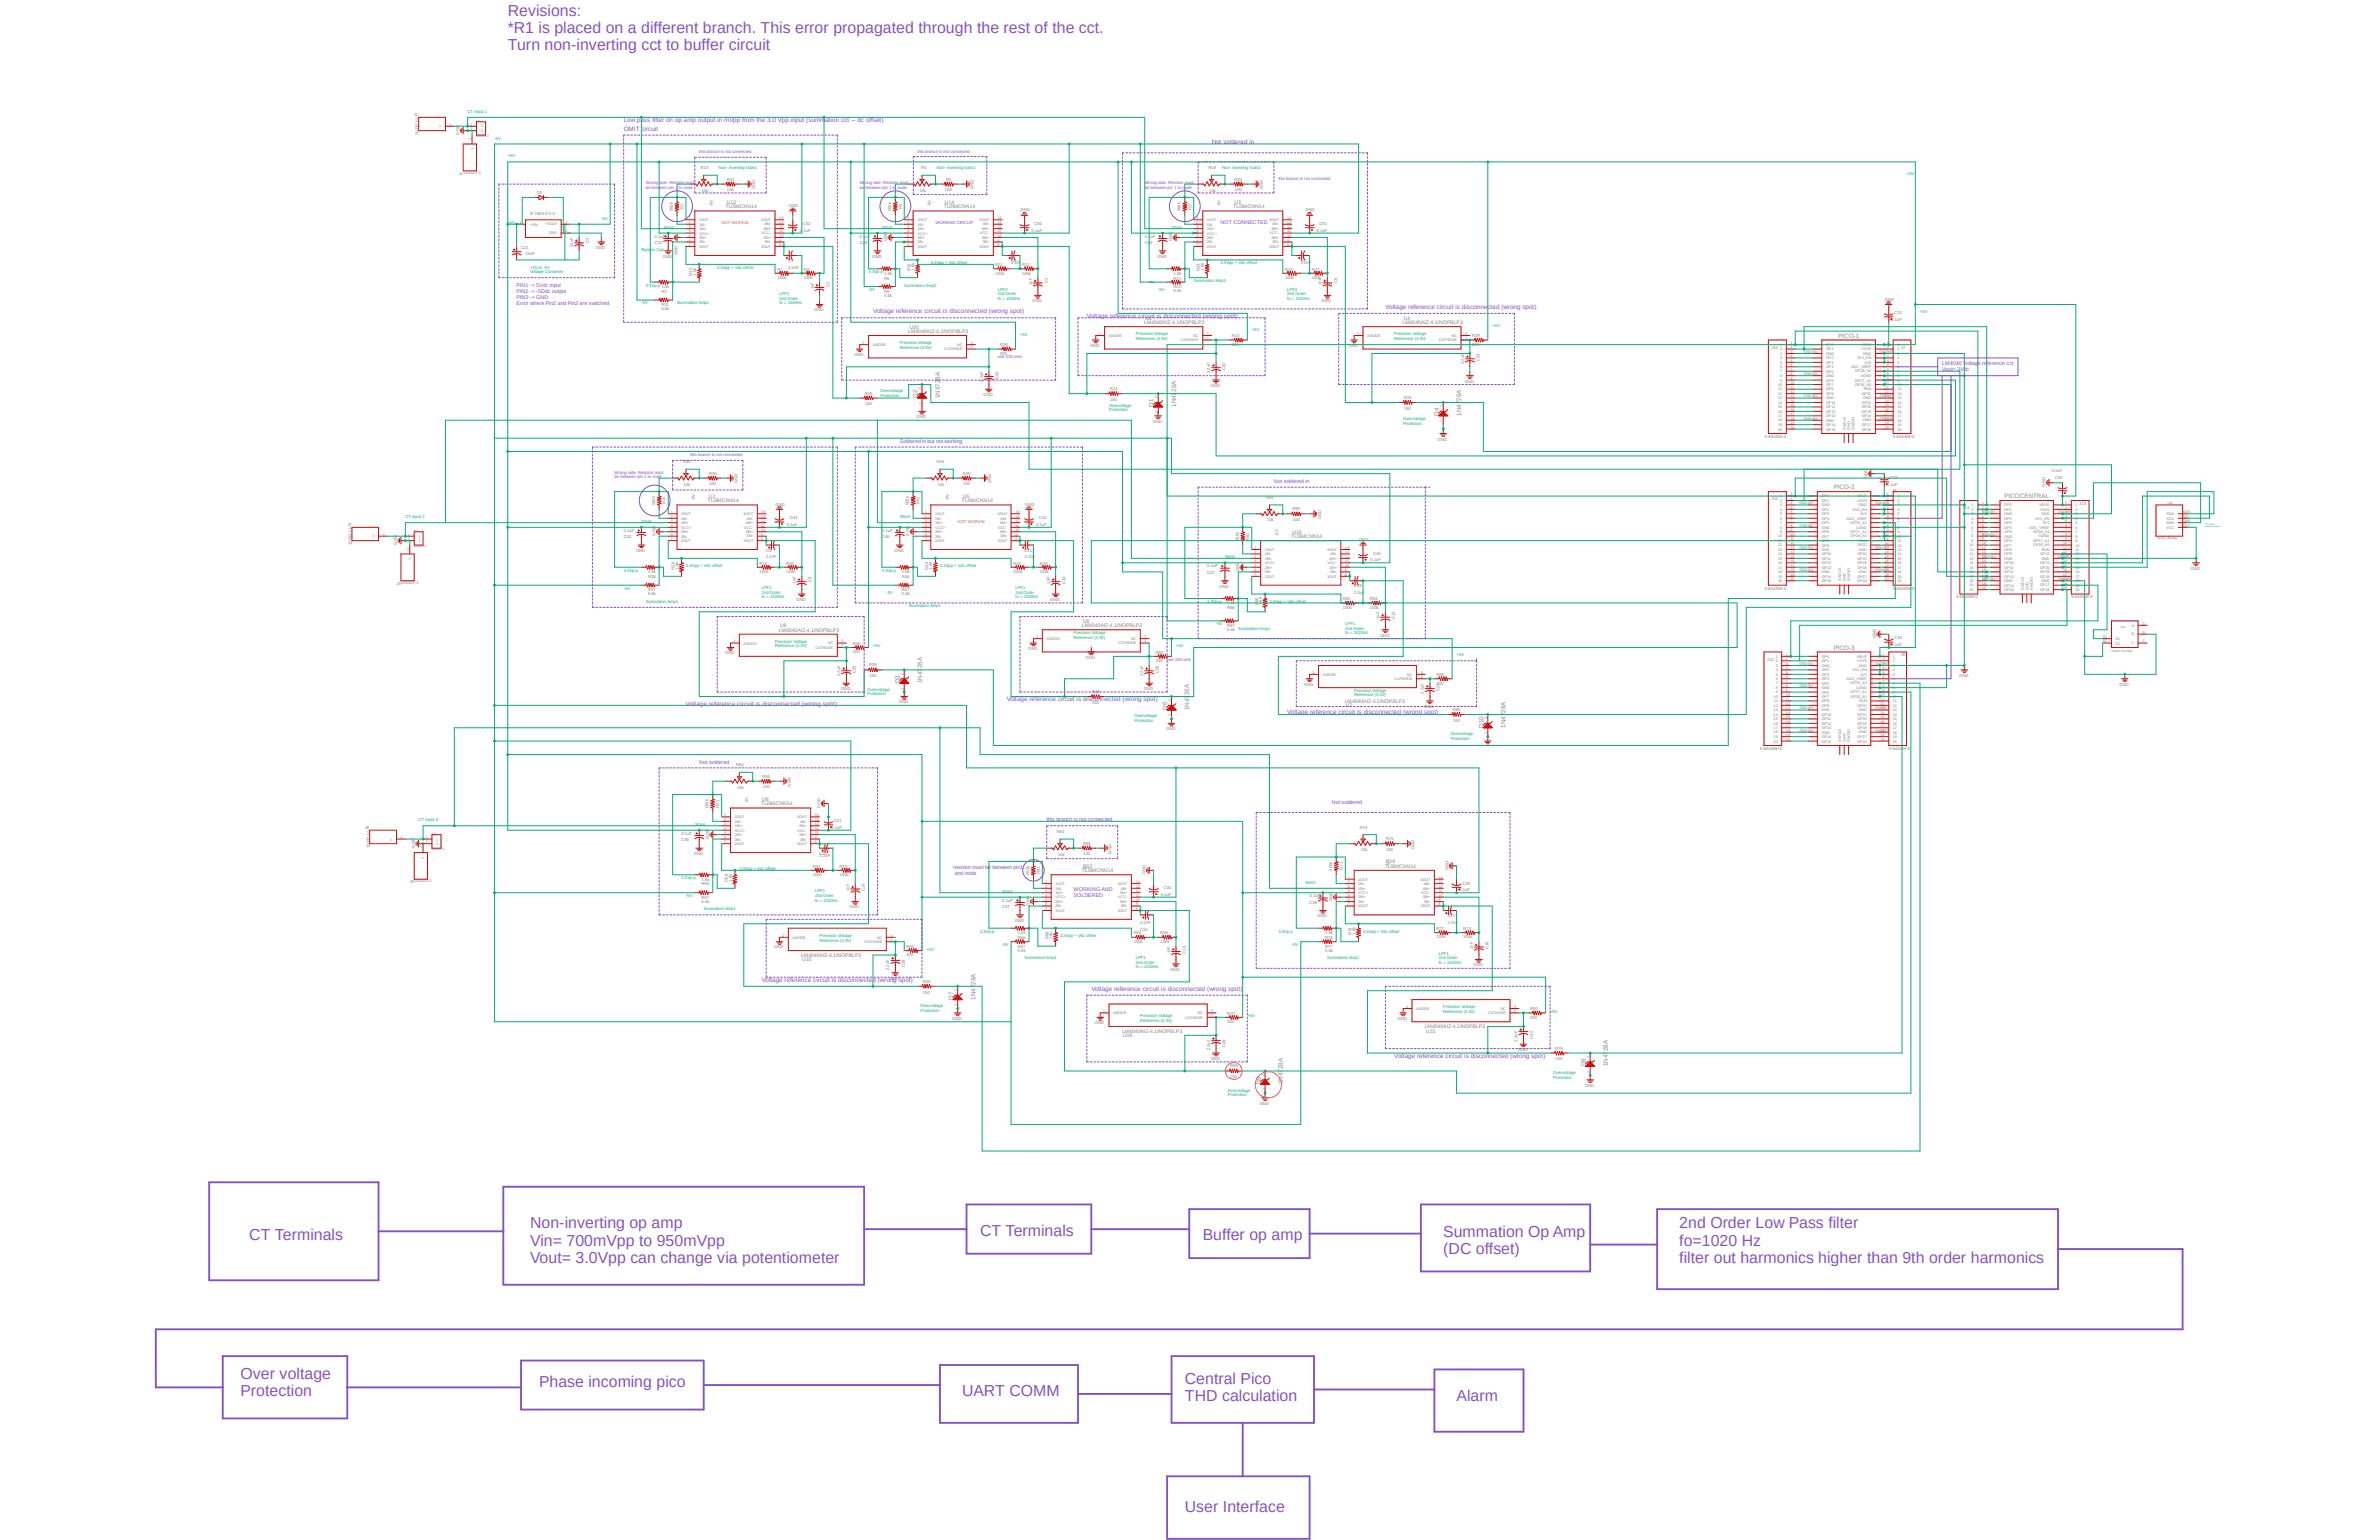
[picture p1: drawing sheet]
<svg xmlns="http://www.w3.org/2000/svg" width="432mm" height="279mm" viewBox="0 0 432 279" stroke-linecap="round" stroke-linejoin="round" font-family="sans-serif">
<defs><g id="words">
<g font-size="2.9" fill="#8252c2">
<text x="92.2" y="3">Revisions:</text>
<text x="92.2" y="6.1">*R1 is placed on a different branch. This error propagated through the rest of the cct.</text>
<text x="92.2" y="9.1">Turn non-inverting cct to buffer circuit</text>
<text x="45.3" y="225">CT Terminals</text>
<text x="96.2" y="222.9">Non-inverting op amp</text>
<text x="96.2" y="226">Vin= 700mVpp to 950mVpp</text>
<text x="177.9" y="224.2">CT Terminals</text>
<text x="218.3" y="225">Buffer op amp</text>
<text x="262" y="224.4">Summation Op Amp</text>
<text x="262" y="227.5">(DC offset)</text>
<text x="304.8" y="222.9">2nd Order Low Pass filter</text>
<text x="304.8" y="226">fo=1020 Hz</text>
<text x="96.2" y="229.1">Vout= 3.0Vpp can change via potentiometer</text>
<text x="304.8" y="229.1">filter out harmonics higher than 9th order harmonics</text>
<text x="43.6" y="250.2">Over voltage</text>
<text x="97.8" y="251.7">Phase incoming pico</text>
<text x="215.1" y="251">Central Pico</text>
<text x="43.6" y="253.3">Protection</text>
<text x="174.6" y="253.3">UART COMM</text>
<text x="215.1" y="254.1">THD calculation</text>
<text x="264.4" y="254.1">Alarm</text>
<text x="215.1" y="274.3">User Interface</text>
</g>
<g font-size="1.1" fill="#8252c2">
<text x="113.2" y="22.1">Low pass filter on op amp output in mVpp from the 3.0 Vpp input (summation cct -- dc offset)</text>
<text x="113.2" y="23.7">OMIT circuit</text>
<text x="219.9" y="26.1">Not soldered in</text>
<text x="158.5" y="56.9">Voltage reference circuit is disconnected (wrong spot)</text>
<text x="197.3" y="57.7">Voltage reference circuit is disconnected (wrong spot)</text>
<text x="251.5" y="56.1">Voltage reference circuit is disconnected (wrong spot)</text>
<text x="124.5" y="128">Voltage reference circuit is disconnected (wrong spot)</text>
<text x="182.7" y="127.2">Voltage reference circuit is disconnected (wrong spot)</text>
<text x="233.6" y="129.6">Voltage reference circuit is disconnected (wrong spot)</text>
<text x="138.3" y="178.1">Voltage reference circuit is disconnected (wrong spot)</text>
<text x="198.1" y="179.8">Voltage reference circuit is disconnected (wrong spot)</text>
<text x="253.1" y="191.9">Voltage reference circuit is disconnected (wrong spot)</text>
</g>
<g font-size="1.1" fill="#808080">
<text x="333.6" y="61.3">PICO-1</text>
<text x="166.5" y="72.2" transform="rotate(-90 166.5 72.2)">D2</text>
<text x="170.6" y="72.2" transform="rotate(-90 170.6 72.2)">1N4728A</text>
<text x="209.4" y="73.8" transform="rotate(-90 209.4 73.8)">D1</text>
<text x="213.5" y="73.8" transform="rotate(-90 213.5 73.8)">1N4728A</text>
<text x="261.2" y="75.4" transform="rotate(-90 261.2 75.4)">D4</text>
<text x="265.2" y="75.4" transform="rotate(-90 265.2 75.4)">1N4728A</text>
<text x="332.8" y="88.8">PICO-2</text>
<text x="363.8" y="90.4">PICOCENTRAL</text>
<text x="332.8" y="117.9">PICO-3</text>
<text x="163.3" y="124" transform="rotate(-90 163.3 124)">D3</text>
<text x="167.3" y="124" transform="rotate(-90 167.3 124)">1N4728A</text>
<text x="211.8" y="128.8" transform="rotate(-90 211.8 128.8)">D6</text>
<text x="215.9" y="128.8" transform="rotate(-90 215.9 128.8)">1N4728A</text>
<text x="269.2" y="132" transform="rotate(-90 269.2 132)">D10</text>
<text x="273.3" y="132" transform="rotate(-90 273.3 132)">1N4728A</text>
<text x="173" y="181.4" transform="rotate(-90 173 181.4)">D7</text>
<text x="177" y="181.4" transform="rotate(-90 177 181.4)">1N4728A</text>
<text x="228.8" y="196.7" transform="rotate(-90 228.8 196.7)">D9</text>
<text x="232.8" y="196.7" transform="rotate(-90 232.8 196.7)">1N4728A</text>
<text x="287.8" y="193.5" transform="rotate(-90 287.8 193.5)">D8</text>
<text x="291.9" y="193.5" transform="rotate(-90 291.9 193.5)">1N4728A</text>
</g>
<g font-size="1" fill="#8252c2">
<text x="221.5" y="40.7">NOT CONNECTED</text>
<text x="93.8" y="52.1">PIN1 -&gt; 5Vdc input</text>
<text x="93.8" y="53.1">PIN2 -&gt; -5Ddc output</text>
<text x="93.8" y="54.2">PIN3 -&gt; GND</text>
<text x="93.8" y="55.2">Error where Pin2 and Pin3 are switched</text>
<text x="352.5" y="66.3">LM4040 Voltage reference cct</text>
<text x="352.5" y="67.4">Vout= 3Vdc</text>
<text x="163.3" y="80.3">Soldered in but not working</text>
<text x="231.2" y="87.6">Not soldered in</text>
<text x="126.9" y="138.5">Not soldered</text>
<text x="190" y="149">this branch is not connected</text>
<text x="241.7" y="145.8">Not soldered</text>
<text x="173" y="157.7">resistor must be between pin1</text>
<text x="173.3" y="158.7">and node</text>
<text x="194.9" y="161.7">WORKING AND</text>
<text x="194.9" y="162.8">SOLDERED</text>
</g>
<g font-size=".9" fill="#808080">
<text x="131.7" y="37.8">TL084CNN14</text>
<text x="131.9" y="37">U13</text>
<text x="171.3" y="37.8">TL084CNN14</text>
<text x="171.5" y="37">U14</text>
<text x="223.9" y="37.8">TL084CNN14</text>
<text x="224.1" y="37">U3</text>
<text x="165.1" y="59.6">U20</text>
<text x="207.7" y="58.8">LM4040AIZ-4.1/NOPBLP3</text>
<text x="207.9" y="58">U1</text>
<text x="254.6" y="58.8">LM4040AIZ-4.1/NOPBLP3</text>
<text x="254.8" y="58">U4</text>
<text x="164.8" y="60.4">LM4040AIZ-4.1/NOPBLP3</text>
<text x="128.4" y="91.1">TL084CNN14</text>
<text x="128.6" y="90.3">U2</text>
<text x="174.5" y="91.1">TL084CNN14</text>
<text x="174.7" y="90.3">U6</text>
<text x="234.4" y="97.6">TL084CNN14</text>
<text x="234.6" y="96.8">U18</text>
<text x="141.6" y="113.8">U8</text>
<text x="196.4" y="113.8">LM4040AIZ-4.1/NOPBLP3</text>
<text x="196.6" y="112.9">U5</text>
<text x="141.4" y="114.6">LM4040AIZ-4.1/NOPBLP3</text>
<text x="244.1" y="127.5">LM4040AIZ-4.1/NOPBLP3</text>
<text x="244.3" y="128.3">U7</text>
<text x="138.2" y="146.1">TL084CNN14</text>
<text x="138.3" y="145.3">U9</text>
<text x="196.4" y="158.2">TL084CNN14</text>
<text x="196.6" y="157.4">U12</text>
<text x="251.3" y="157.4">TL084CNN14</text>
<text x="251.5" y="156.6">U16</text>
<text x="145.4" y="173.6">LM4040AIZ-4.1/NOPBLP3</text>
<text x="145.6" y="174.4">U10</text>
<text x="203.7" y="187.4">LM4040AIZ-4.1/NOPBLP3</text>
<text x="203.8" y="188.2">U19</text>
<text x="258.6" y="186.5">LM4040AIZ-4.1/NOPBLP3</text>
<text x="258.8" y="187.4">U15</text>
</g>
<g font-size=".8" fill="#0dab76">
<text x="84.9" y="20.4">CT Input 1</text>
<text x="89.7" y="25.3">-5V</text>
<text x="92.2" y="28.5">+5V</text>
<text x="130.5" y="30.7">Non- Inverting Gain1</text>
<text x="170.1" y="30.7">Non- Inverting Gain2</text>
<text x="221.8" y="30.7">Non- Inverting Gain3</text>
<text x="346" y="31.8">+5V</text>
<text x="92.2" y="40.7">+5V</text>
<text x="109.1" y="39.9">-5V</text>
<text x="120.5" y="41.5">30mV</text>
<text x="160.1" y="41.5">30mV</text>
<text x="212.6" y="41.5">30mV</text>
<text x="116.4" y="45.5">Bypass Cap</text>
<text x="169" y="48">3.3Vpp + Vdc offset</text>
<text x="221.5" y="48">3.3Vpp + Vdc offset</text>
<text x="96.2" y="48.7">+5V to -5V</text>
<text x="96.2" y="49.6">Voltage Converter</text>
<text x="117.2" y="52">3.3Vp-p</text>
<text x="130.2" y="48.8">3.3Vpp + Vdc offset</text>
<text x="141.5" y="53.6">LPF1</text>
<text x="157.6" y="52.8">-5V</text>
<text x="157.6" y="49.6">3.3Vp-p</text>
<text x="164.1" y="52">Summation Amp2</text>
<text x="181.1" y="52.7">LPF2</text>
<text x="181.1" y="53.6">2nd Order</text>
<text x="210.2" y="52.8">-5V</text>
<text x="216.7" y="51.2">Summation Amp3</text>
<text x="233.6" y="52.7">LPF3</text>
<text x="233.6" y="53.6">2nd Order</text>
<text x="116.4" y="55.2">-5V</text>
<text x="122.9" y="55.2">Summation Amp1</text>
<text x="141.5" y="54.4">2nd Order</text>
<text x="141.5" y="55.2">fo = 1020Hz</text>
<text x="181.1" y="54.4">fo = 1020Hz</text>
<text x="233.6" y="54.4">fo = 1020Hz</text>
<text x="270.8" y="59.3">+5V</text>
<text x="348.5" y="56.9">+5V</text>
<text x="163.3" y="62.5">Precision Voltage</text>
<text x="163.3" y="63.3">Reference (3.3V)</text>
<text x="185.1" y="60.9">+5V</text>
<text x="206.2" y="60.8">Precision Voltage</text>
<text x="206.2" y="61.7">Reference (3.3V)</text>
<text x="227.2" y="60.1">+5V</text>
<text x="253.1" y="60.8">Precision Voltage</text>
<text x="253.1" y="61.7">Reference (3.3V)</text>
<text x="159.8" y="71.2">Overvoltage</text>
<text x="159.8" y="72">Protection</text>
<text x="201.3" y="73.8">Overvoltage</text>
<text x="201.3" y="74.6">Protection</text>
<text x="254.7" y="76.2">Overvoltage</text>
<text x="254.7" y="77">Protection</text>
<text x="73.6" y="94">CT Input 2</text>
<text x="116.4" y="94.8">30mV</text>
<text x="163.3" y="94">30mV</text>
<text x="222.3" y="101.3">30mV</text>
<text x="113.2" y="103.8">3.3Vp-p</text>
<text x="113.2" y="107">-5V</text>
<text x="124.5" y="102.9">3.3Vpp + Vdc offset</text>
<text x="138.3" y="106.9">LPF1</text>
<text x="138.3" y="107.8">2nd Order</text>
<text x="160.1" y="103.8">3.3Vp-p</text>
<text x="160.9" y="107.8">-5V</text>
<text x="170.6" y="102.9">3.3Vpp + Vdc offset</text>
<text x="184.3" y="106.9">LPF1</text>
<text x="184.3" y="107.8">2nd Order</text>
<text x="117.2" y="109.4">Summation Amp1</text>
<text x="138.3" y="108.6">fo = 1020Hz</text>
<text x="164.9" y="110.2">Summation Amp1</text>
<text x="184.3" y="108.6">fo = 1020Hz</text>
<text x="219.1" y="109.4">3.3Vp-p</text>
<text x="220.7" y="113.5">-5V</text>
<text x="230.4" y="109.4">3.3Vpp + Vdc offset</text>
<text x="244.2" y="113.4">LPF1</text>
<text x="140.7" y="116.6">Precision Voltage</text>
<text x="140.7" y="117.5">Reference (3.3V)</text>
<text x="158.5" y="117.5">+5V</text>
<text x="194.9" y="115">Precision Voltage</text>
<text x="194.9" y="115.9">Reference (3.3V)</text>
<text x="213.4" y="117.5">+5V</text>
<text x="224.7" y="114.3">Summation Amp1</text>
<text x="244.2" y="114.3">2nd Order</text>
<text x="244.2" y="115.1">fo = 1020Hz</text>
<text x="264.4" y="119.1">+5V</text>
<text x="157.4" y="125.3">Overvoltage</text>
<text x="245.8" y="125.5">Precision Voltage</text>
<text x="157.4" y="126.2">Protection</text>
<text x="205.9" y="130.2">Overvoltage</text>
<text x="205.9" y="131">Protection</text>
<text x="245.8" y="126.4">Reference (3.3V)</text>
<text x="263.3" y="133.4">Overvoltage</text>
<text x="263.3" y="134.2">Protection</text>
<text x="76" y="149">CT Input 3</text>
<text x="126.1" y="149.8">30mV</text>
<text x="123.7" y="159.5">3.3Vp-p</text>
<text x="134.2" y="157.9">3.3Vpp + Vdc offset</text>
<text x="148" y="161.9">LPF1</text>
<text x="181.9" y="162">30mV</text>
<text x="236.9" y="160.3">30mV</text>
<text x="124.5" y="162.8">-5V</text>
<text x="127.7" y="165.2">Summation Amp1</text>
<text x="148" y="162.8">2nd Order</text>
<text x="148" y="163.6">fo = 1020Hz</text>
<text x="148.8" y="170">Precision Voltage</text>
<text x="148.8" y="170.9">Reference (3.3V)</text>
<text x="168.1" y="172.5">+5V</text>
<text x="177.9" y="169.2">3.3Vp-p</text>
<text x="181.9" y="171.7">-5V</text>
<text x="192.4" y="170.1">3.3Vpp + Vdc offset</text>
<text x="232" y="169.2">3.3Vp-p</text>
<text x="234.5" y="171.7">-5V</text>
<text x="247.4" y="169.2">3.3Vpp + Vdc offset</text>
<text x="261.2" y="173.2">LPF1</text>
<text x="186" y="174.1">Summation Amp1</text>
<text x="206.2" y="174">LPF1</text>
<text x="206.2" y="174.9">2nd Order</text>
<text x="206.2" y="175.7">fo = 1020Hz</text>
<text x="240.9" y="174.1">Summation Amp1</text>
<text x="261.2" y="174.1">2nd Order</text>
<text x="261.2" y="174.9">fo = 1020Hz</text>
<text x="167.1" y="182.7">Overvoltage</text>
<text x="167.1" y="183.6">Protection</text>
<text x="207" y="184.5">Precision Voltage</text>
<text x="207" y="185.4">Reference (3.3V)</text>
<text x="226.4" y="184.6">+5V</text>
<text x="262" y="182.9">Precision Voltage</text>
<text x="262" y="183.8">Reference (3.3V)</text>
<text x="281.3" y="183.8">+5V</text>
<text x="281.9" y="194.9">Overvoltage</text>
<text x="281.9" y="195.7">Protection</text>
<text x="222.9" y="198.1">Overvoltage</text>
<text x="222.9" y="198.9">Protection</text>
</g>
<g font-size=".8" fill="#808080">
<text x="76" y="24.5" transform="rotate(-90 76 24.5)">103321-1J2</text>
<text x="83.4" y="24.4" transform="rotate(-90 83.4 24.4)">GND</text>
<text x="83.3" y="31.7">J1103321-1</text>
<text x="97.5" y="35.2">D5</text>
<text x="127.2" y="30.7">R18</text>
<text x="127.3" y="34.8">10k</text>
<text x="131.9" y="32.8">R32</text>
<text x="132" y="34.7">100</text>
<text x="137.1" y="34.4" transform="rotate(-90 137.1 34.4)">GND</text>
<text x="166.9" y="34.8">10k</text>
<text x="167.2" y="30.7">R4</text>
<text x="171.6" y="34.7">100</text>
<text x="171.7" y="32.8">R5</text>
<text x="176.7" y="34.4" transform="rotate(-90 176.7 34.4)">GND</text>
<text x="219.3" y="30.7">R19</text>
<text x="219.5" y="34.8">10k</text>
<text x="224.1" y="32.8">R20</text>
<text x="224.1" y="34.7">100</text>
<text x="229.2" y="34.4" transform="rotate(-90 229.2 34.4)">GND</text>
<text x="96.2" y="39.1">R-78E5.0-1.0</text>
<text x="122.1" y="38.3" transform="rotate(-90 122.1 38.3)">560k</text>
<text x="124.1" y="38" transform="rotate(-90 124.1 38)">R1</text>
<text x="129.4" y="37.5" transform="rotate(-90 129.4 37.5)">-5V</text>
<text x="143.2" y="37.5">GND</text>
<text x="145.8" y="40.8">C52</text>
<text x="161.8" y="38.3" transform="rotate(-90 161.8 38.3)">560k</text>
<text x="163.7" y="38" transform="rotate(-90 163.7 38)">R2</text>
<text x="169" y="37.5" transform="rotate(-90 169 37.5)">-5V</text>
<text x="185.2" y="38.4">GND</text>
<text x="187.8" y="40.8">C50</text>
<text x="214.3" y="38.3" transform="rotate(-90 214.3 38.3)">560k</text>
<text x="216.2" y="38.2" transform="rotate(-90 216.2 38.2)">R17</text>
<text x="221.5" y="37.5" transform="rotate(-90 221.5 37.5)">-5V</text>
<text x="237" y="38.4">GND</text>
<text x="239.5" y="40.8">C51</text>
<text x="94.6" y="45.1">C21</text>
<text x="95.4" y="46.4">10uF</text>
<text x="104" y="44.8" transform="rotate(-90 104 44.8)">22uF</text>
<text x="106.8" y="44.1" transform="rotate(-90 106.8 44.1)">C3</text>
<text x="108.2" y="45.2">GND</text>
<text x="118.8" y="43.1">0.1uF</text>
<text x="118.8" y="44.3">C31</text>
<text x="120.3" y="46.8">GND</text>
<text x="123" y="46.3" transform="rotate(-90 123 46.3)">GND</text>
<text x="143.1" y="47.5">C1</text>
<text x="145.2" y="42">0.1uF</text>
<text x="156" y="43.1">0.1uF</text>
<text x="156" y="44.3">C48</text>
<text x="158.3" y="46.8">GND</text>
<text x="161" y="43.8" transform="rotate(-90 161 43.8)">GND</text>
<text x="183.5" y="48">2.2nF</text>
<text x="183.5" y="47.5">C5</text>
<text x="187.2" y="42">0.1uF</text>
<text x="207.8" y="43.1">0.1uF</text>
<text x="207.8" y="44.3">C49</text>
<text x="210.1" y="46.8">GND</text>
<text x="212.7" y="43.8" transform="rotate(-90 212.7 43.8)">GND</text>
<text x="236.1" y="48">2.2nF</text>
<text x="236.1" y="47.5">C7</text>
<text x="239" y="42">0.1uF</text>
<text x="120.1" y="52.2">1.8k</text>
<text x="120.1" y="53.1">R3</text>
<text x="125.6" y="50" transform="rotate(-90 125.6 50)">R33</text>
<text x="126.4" y="50" transform="rotate(-90 126.4 50)">1.8k</text>
<text x="141.1" y="50.6">100k</text>
<text x="141.1" y="49.1">R7</text>
<text x="143.1" y="48.8">2.2nF</text>
<text x="145.9" y="50.6">100k</text>
<text x="145.9" y="49.1">R8</text>
<text x="147.7" y="52.5" transform="rotate(-90 147.7 52.5)">1nF</text>
<text x="150.5" y="52.2" transform="rotate(-90 150.5 52.2)">C2</text>
<text x="160.5" y="49.8">1.8k</text>
<text x="160.5" y="53.8">5.6k</text>
<text x="160.5" y="50.7">R6</text>
<text x="160.5" y="53.1">R9</text>
<text x="165.3" y="49.1" transform="rotate(-90 165.3 49.1)">R10</text>
<text x="166" y="49.1" transform="rotate(-90 166 49.1)">1.8k</text>
<text x="180.7" y="49.8">100k</text>
<text x="180.7" y="48.3">R11</text>
<text x="185.5" y="49.8">100k</text>
<text x="185.5" y="48.3">R12</text>
<text x="187.3" y="51.7" transform="rotate(-90 187.3 51.7)">1nF</text>
<text x="190.2" y="51.3" transform="rotate(-90 190.2 51.3)">C4</text>
<text x="213" y="49.8">1.8k</text>
<text x="213" y="53">5.6k</text>
<text x="213" y="50.7">R21</text>
<text x="213" y="52.3">R22</text>
<text x="217.8" y="49.1" transform="rotate(-90 217.8 49.1)">R23</text>
<text x="218.5" y="49.1" transform="rotate(-90 218.5 49.1)">1.8k</text>
<text x="233.3" y="50.6">100k</text>
<text x="233.3" y="49.1">R24</text>
<text x="238.1" y="50.6">100k</text>
<text x="238.1" y="49.1">R27</text>
<text x="239.9" y="51.7" transform="rotate(-90 239.9 51.7)">1nF</text>
<text x="242.7" y="51.3" transform="rotate(-90 242.7 51.3)">C6</text>
<text x="120.1" y="56.3">5.6k</text>
<text x="120.1" y="55.6">R31</text>
<text x="147.8" y="56.5">GND</text>
<text x="187.4" y="54.9">GND</text>
<text x="239.9" y="54.9">GND</text>
<text x="342.1" y="54.5">GND</text>
<text x="343.3" y="58.2">0.1uF</text>
<text x="343.8" y="57">C32</text>
<text x="155.1" y="64.6">GND</text>
<text x="181.5" y="64.3">200</text>
<text x="181.5" y="62.8">R26</text>
<text x="197.9" y="62.9">GND</text>
<text x="223.6" y="62.7">200</text>
<text x="223.6" y="61.2">R14</text>
<text x="244.8" y="62.9">GND</text>
<text x="267.2" y="62.7">200</text>
<text x="267.2" y="61.2">R29</text>
<text x="268.6" y="65.5" transform="rotate(-90 268.6 65.5)">C23</text>
<text x="321.5" y="63.3">J10</text>
<text x="345.1" y="63.3">J7</text>
<text x="157" y="71.6">R25</text>
<text x="178.4" y="69.3" transform="rotate(-90 178.4 69.3)">2.2uF</text>
<text x="178.5" y="71.8">GND</text>
<text x="181.2" y="68.7" transform="rotate(-90 181.2 68.7)">C20</text>
<text x="201.5" y="70.8">R13</text>
<text x="219.7" y="67.7" transform="rotate(-90 219.7 67.7)">2.2uF</text>
<text x="219.8" y="70.2">GND</text>
<text x="222.5" y="67.1" transform="rotate(-90 222.5 67.1)">C22</text>
<text x="265.7" y="66.1" transform="rotate(-90 265.7 66.1)">2.2uF</text>
<text x="265.9" y="69.4">GND</text>
<text x="157" y="73.5">150</text>
<text x="166.4" y="75.9">GND</text>
<text x="201.5" y="72.7">150</text>
<text x="209.3" y="76.7">GND</text>
<text x="254.8" y="72.4">R28</text>
<text x="254.8" y="74.3">150</text>
<text x="261" y="79.9">GND</text>
<text x="320.3" y="79.5">5-644456-0</text>
<text x="343.6" y="79.5">5-644456-0</text>
<text x="123.9" y="84.1">R34</text>
<text x="124.1" y="88.1">10k</text>
<text x="128.7" y="86.1">R35</text>
<text x="128.7" y="88.1">100</text>
<text x="133.9" y="87.7" transform="rotate(-90 133.9 87.7)">GND</text>
<text x="170" y="84.1">R44</text>
<text x="170.2" y="88.1">10k</text>
<text x="174.8" y="86.1">R45</text>
<text x="174.8" y="88.1">100</text>
<text x="179.9" y="87.7" transform="rotate(-90 179.9 87.7)">GND</text>
<text x="338.9" y="86.7" transform="rotate(-90 338.9 86.7)">GND</text>
<text x="342.5" y="88.1">0.1uF</text>
<text x="343" y="86.9">C33</text>
<text x="343.4" y="89.2">J8</text>
<text x="371.2" y="88.3" transform="rotate(-90 371.2 88.3)">GND</text>
<text x="372.4" y="85.7">0.1uF</text>
<text x="373" y="86.9">C35</text>
<text x="118.9" y="91.7" transform="rotate(-90 118.9 91.7)">560k</text>
<text x="120.8" y="91.5" transform="rotate(-90 120.8 91.5)">R15</text>
<text x="126.1" y="90.8" transform="rotate(-90 126.1 90.8)">-5V</text>
<text x="140.8" y="91.7">GND</text>
<text x="142.8" y="95.4">0.1uF</text>
<text x="143.3" y="94.2">C43</text>
<text x="165" y="91.7" transform="rotate(-90 165 91.7)">560k</text>
<text x="166.9" y="91.5" transform="rotate(-90 166.9 91.5)">R41</text>
<text x="172.2" y="90.8" transform="rotate(-90 172.2 90.8)">-5V</text>
<text x="186.1" y="91.7">GND</text>
<text x="188" y="95.4">0.1uF</text>
<text x="188.6" y="94.2">C44</text>
<text x="229.8" y="90.6">R84</text>
<text x="230" y="94.6">10k</text>
<text x="234.6" y="92.6">R85</text>
<text x="234.7" y="94.5">100</text>
<text x="239.8" y="94.2" transform="rotate(-90 239.8 94.2)">GND</text>
<text x="321.6" y="90.8">J11</text>
<text x="356.3" y="92.4">J14</text>
<text x="377.4" y="91.6">J13</text>
<text x="63.8" y="98.9" transform="rotate(-90 63.8 98.9)">103321-1J4</text>
<text x="72.1" y="98.8" transform="rotate(-90 72.1 98.8)">GND</text>
<text x="113.2" y="96.5">0.1uF</text>
<text x="113.2" y="97.7">C42</text>
<text x="115.4" y="100.2">GND</text>
<text x="119" y="97.2" transform="rotate(-90 119 97.2)">GND</text>
<text x="139.1" y="101.3">2.2nF</text>
<text x="139.1" y="100.1">C8</text>
<text x="160.1" y="96.5">0.1uF</text>
<text x="160.1" y="97.7">C46</text>
<text x="162.4" y="100.2">GND</text>
<text x="165" y="97.2" transform="rotate(-90 165 97.2)">GND</text>
<text x="186" y="101.3">2.2nF</text>
<text x="186" y="100.1">C11</text>
<text x="224.8" y="98.1" transform="rotate(-90 224.8 98.1)">560k</text>
<text x="226.7" y="98" transform="rotate(-90 226.7 98)">R81</text>
<text x="232" y="97.3" transform="rotate(-90 232 97.3)">-5V</text>
<text x="246.7" y="98.2">GND</text>
<text x="248.7" y="101.9">0.1uF</text>
<text x="249.3" y="100.7">C45</text>
<text x="72" y="106.1">J3103321-1</text>
<text x="117.6" y="104">1.8k</text>
<text x="117.6" y="104.9">R36</text>
<text x="117.6" y="107.3">R37</text>
<text x="122.4" y="103.3" transform="rotate(-90 122.4 103.3)">R38</text>
<text x="123.1" y="103.3" transform="rotate(-90 123.1 103.3)">1.8k</text>
<text x="137.8" y="104">100k</text>
<text x="137.8" y="102.4">R16</text>
<text x="142.7" y="104">100k</text>
<text x="142.7" y="102.4">R30</text>
<text x="144.4" y="105.9" transform="rotate(-90 144.4 105.9)">1nF</text>
<text x="147.3" y="105.5" transform="rotate(-90 147.3 105.5)">C9</text>
<text x="163.7" y="104">1.8k</text>
<text x="163.7" y="104.9">R46</text>
<text x="163.7" y="107.3">R47</text>
<text x="168.5" y="103.3" transform="rotate(-90 168.5 103.3)">R48</text>
<text x="169.2" y="103.3" transform="rotate(-90 169.2 103.3)">1.8k</text>
<text x="183.9" y="104">100k</text>
<text x="183.9" y="102.4">R42</text>
<text x="188.8" y="104">100k</text>
<text x="188.8" y="102.4">R43</text>
<text x="190.5" y="105.9" transform="rotate(-90 190.5 105.9)">1nF</text>
<text x="193.4" y="106" transform="rotate(-90 193.4 106)">C10</text>
<text x="219.1" y="102.9">0.1uF</text>
<text x="219.1" y="104.1">C47</text>
<text x="221.4" y="106.6">GND</text>
<text x="224.9" y="103.7" transform="rotate(-90 224.9 103.7)">GND</text>
<text x="245.8" y="107.8">2.2uF</text>
<text x="245.8" y="106.6">C19</text>
<text x="320.3" y="107">5-644456-0</text>
<text x="343.6" y="107">5-644456-0</text>
<text x="397.6" y="103.4">GND</text>
<text x="117.6" y="108">5.6k</text>
<text x="144.6" y="109.1">GND</text>
<text x="163.7" y="108">5.6k</text>
<text x="190.6" y="109.1">GND</text>
<text x="222.8" y="109.6">1.8k</text>
<text x="222.8" y="110.5">R86</text>
<text x="222.8" y="113.8">R87</text>
<text x="228.3" y="109.8" transform="rotate(-90 228.3 109.8)">R88</text>
<text x="229.1" y="109.8" transform="rotate(-90 229.1 109.8)">1.8k</text>
<text x="243.8" y="110.4">100k</text>
<text x="243.8" y="108.9">R82</text>
<text x="248.6" y="110.4">100k</text>
<text x="248.6" y="108.9">R83</text>
<text x="250.4" y="112.3" transform="rotate(-90 250.4 112.3)">1nF</text>
<text x="253.2" y="112.4" transform="rotate(-90 253.2 112.4)">C12</text>
<text x="355.1" y="108.6">5-644456-0</text>
<text x="376" y="108.6">5-644456-0</text>
<text x="131.6" y="118.7">GND</text>
<text x="154.8" y="118.5">200</text>
<text x="154.8" y="117">R40</text>
<text x="186.6" y="117.9">GND</text>
<text x="197.1" y="119.5">GND</text>
<text x="209.8" y="118.6">R50</text>
<text x="222.8" y="114.5">5.6k</text>
<text x="250.5" y="115.5">GND</text>
<text x="320.7" y="119.9">J12</text>
<text x="340.5" y="115.8" transform="rotate(-90 340.5 115.8)">GND</text>
<text x="343.3" y="117.2">0.1uF</text>
<text x="343.8" y="116">C34</text>
<text x="345.1" y="119.1">J9</text>
<text x="152.5" y="122.7" transform="rotate(-90 152.5 122.7)">2.2uF</text>
<text x="152.7" y="125.2">GND</text>
<text x="155.4" y="122.1" transform="rotate(-90 155.4 122.1)">C25</text>
<text x="157.8" y="120.9">R39</text>
<text x="157.8" y="122.9">150</text>
<text x="198.2" y="125.7">R49</text>
<text x="207.5" y="122.7" transform="rotate(-90 207.5 122.7)">2.2uF</text>
<text x="207.6" y="125.2">GND</text>
<text x="209.8" y="120.1">200</text>
<text x="210.4" y="122.1" transform="rotate(-90 210.4 122.1)">C26</text>
<text x="236.7" y="124.4">GND</text>
<text x="258.4" y="125.9" transform="rotate(-90 258.4 125.9)">2.2uF</text>
<text x="260.7" y="124.2">200</text>
<text x="260.7" y="122.7">R90</text>
<text x="261.3" y="125.3" transform="rotate(-90 261.3 125.3)">C27</text>
<text x="355.6" y="122.8">GND</text>
<text x="384.7" y="124.4">GND</text>
<text x="163.2" y="127.6">GND</text>
<text x="198.2" y="127.7">150</text>
<text x="258.6" y="128.4">GND</text>
<text x="263.7" y="129">R89</text>
<text x="263.7" y="130.9">150</text>
<text x="211.7" y="132.5">GND</text>
<text x="319.5" y="136.1">5-644456-0</text>
<text x="342.8" y="136.1">5-644456-0</text>
<text x="133.6" y="139.1">R54</text>
<text x="133.8" y="143.1">10k</text>
<text x="138.4" y="141.1">R55</text>
<text x="138.4" y="143">100</text>
<text x="143.6" y="142.7" transform="rotate(-90 143.6 142.7)">GND</text>
<text x="128.6" y="146.6" transform="rotate(-90 128.6 146.6)">560k</text>
<text x="130.5" y="146.5" transform="rotate(-90 130.5 146.5)">R51</text>
<text x="135.8" y="145.8" transform="rotate(-90 135.8 145.8)">-5V</text>
<text x="148.8" y="146.5" transform="rotate(-90 148.8 146.5)">GND</text>
<text x="151.4" y="149.2">C41</text>
<text x="67.1" y="153.9" transform="rotate(-90 67.1 153.9)">103321-1J6</text>
<text x="75.3" y="153.8" transform="rotate(-90 75.3 153.8)">GND</text>
<text x="123.7" y="151.4">0.1uF</text>
<text x="123.7" y="152.7">C36</text>
<text x="125.9" y="155.1">GND</text>
<text x="128.7" y="152.1" transform="rotate(-90 128.7 152.1)">GND</text>
<text x="148.8" y="155.5">2.2nF</text>
<text x="148.8" y="155.1">C13</text>
<text x="150.9" y="150.4">0.1uF</text>
<text x="191.8" y="151.2">R64</text>
<text x="192" y="155.2">10k</text>
<text x="196.6" y="153.2">R65</text>
<text x="196.6" y="155.2">100</text>
<text x="201.8" y="154.9" transform="rotate(-90 201.8 154.9)">GND</text>
<text x="246.8" y="150.4">R74</text>
<text x="247" y="154.4">10k</text>
<text x="251.6" y="152.4">R75</text>
<text x="251.6" y="154.3">100</text>
<text x="256.7" y="154" transform="rotate(-90 256.7 154)">GND</text>
<text x="74.4" y="160.2">J5103321-1</text>
<text x="127.3" y="159.8">1.8k</text>
<text x="127.3" y="160.7">R56</text>
<text x="132.1" y="159.9" transform="rotate(-90 132.1 159.9)">R58</text>
<text x="132.8" y="159.9" transform="rotate(-90 132.8 159.9)">1.8k</text>
<text x="147.5" y="159">100k</text>
<text x="147.5" y="157.4">R52</text>
<text x="152.4" y="159">100k</text>
<text x="152.4" y="157.4">R53</text>
<text x="154.2" y="161.6" transform="rotate(-90 154.2 161.6)">1nF</text>
<text x="157" y="161.7" transform="rotate(-90 157 161.7)">C14</text>
<text x="186.8" y="158.7" transform="rotate(-90 186.8 158.7)">560k</text>
<text x="188.8" y="158.6" transform="rotate(-90 188.8 158.6)">R61</text>
<text x="197.3" y="157.9" transform="rotate(-90 197.3 157.9)">-5V</text>
<text x="207.9" y="158.6" transform="rotate(-90 207.9 158.6)">GND</text>
<text x="211.2" y="161.3">C40</text>
<text x="241.8" y="157.9" transform="rotate(-90 241.8 157.9)">560k</text>
<text x="243.7" y="157.8" transform="rotate(-90 243.7 157.8)">R71</text>
<text x="252.3" y="157.1" transform="rotate(-90 252.3 157.1)">-5V</text>
<text x="262.9" y="157.8" transform="rotate(-90 262.9 157.8)">GND</text>
<text x="264.9" y="161.7">0.1uF</text>
<text x="265.4" y="160.5">C39</text>
<text x="127.3" y="163.8">5.6k</text>
<text x="127.3" y="163.1">R57</text>
<text x="154.3" y="164.8">GND</text>
<text x="181.9" y="163.6">0.1uF</text>
<text x="181.9" y="164.8">C37</text>
<text x="184.2" y="167.3">GND</text>
<text x="186.9" y="164.3" transform="rotate(-90 186.9 164.3)">GND</text>
<text x="207" y="167.6">2.2nF</text>
<text x="210.7" y="162.5">0.1uF</text>
<text x="237.7" y="162.8">0.1uF</text>
<text x="237.7" y="164">C38</text>
<text x="239.1" y="166.5">GND</text>
<text x="241.8" y="163.5" transform="rotate(-90 241.8 163.5)">GND</text>
<text x="262.8" y="167.6">2.2nF</text>
<text x="262.8" y="166.4">C17</text>
<text x="140.5" y="172.1">GND</text>
<text x="164.5" y="173.5">200</text>
<text x="164.5" y="172">R60</text>
<text x="184.7" y="169.5">1.8k</text>
<text x="184.7" y="172.7">5.6k</text>
<text x="184.7" y="170.3">R66</text>
<text x="184.7" y="172">R67</text>
<text x="190.3" y="170.4" transform="rotate(-90 190.3 170.4)">R68</text>
<text x="191" y="170.4" transform="rotate(-90 191 170.4)">1.8k</text>
<text x="205.8" y="171.1">100k</text>
<text x="205.8" y="169.5">R62</text>
<text x="207" y="168.8">C15</text>
<text x="210.6" y="171.1">100k</text>
<text x="210.6" y="169.5">R63</text>
<text x="212.4" y="173" transform="rotate(-90 212.4 173)">1nF</text>
<text x="215.2" y="173.1" transform="rotate(-90 215.2 173.1)">C16</text>
<text x="240.5" y="169.5">1.8k</text>
<text x="240.5" y="172.7">5.6k</text>
<text x="240.5" y="170.3">R76</text>
<text x="240.5" y="172">R77</text>
<text x="245.3" y="169.6" transform="rotate(-90 245.3 169.6)">R78</text>
<text x="246" y="169.6" transform="rotate(-90 246 169.6)">1.8k</text>
<text x="260.7" y="170.3">100k</text>
<text x="260.7" y="168.7">R72</text>
<text x="265.6" y="170.3">100k</text>
<text x="265.6" y="168.7">R73</text>
<text x="267.4" y="172.2" transform="rotate(-90 267.4 172.2)">1nF</text>
<text x="270.2" y="172.3" transform="rotate(-90 270.2 172.3)">C18</text>
<text x="161.4" y="176" transform="rotate(-90 161.4 176)">2.2uF</text>
<text x="161.5" y="177.8">GND</text>
<text x="164.3" y="175.5" transform="rotate(-90 164.3 175.5)">C28</text>
<text x="167.5" y="178.3">R59</text>
<text x="212.5" y="176.1">GND</text>
<text x="267.5" y="175.3">GND</text>
<text x="167.5" y="180.3">150</text>
<text x="172.8" y="185">GND</text>
<text x="198.7" y="185.8">GND</text>
<text x="222.8" y="185.6">200</text>
<text x="222.8" y="184.1">R70</text>
<text x="253.7" y="185">GND</text>
<text x="277.7" y="184.8">200</text>
<text x="277.7" y="183.3">R80</text>
<text x="219.7" y="190.6" transform="rotate(-90 219.7 190.6)">2.2uF</text>
<text x="222.5" y="190" transform="rotate(-90 222.5 190)">C29</text>
<text x="275.4" y="189" transform="rotate(-90 275.4 189)">2.2uF</text>
<text x="275.5" y="190.7">GND</text>
<text x="278.3" y="188.4" transform="rotate(-90 278.3 188.4)">C30</text>
<text x="282.3" y="190.4">R79</text>
<text x="219.8" y="192.3">GND</text>
<text x="223.3" y="193.7">R69</text>
<text x="223.3" y="195.6">150</text>
<text x="282.3" y="192.4">150</text>
<text x="287.7" y="197.1">GND</text>
<text x="228.6" y="200.4">GND</text>
</g>
<g font-size=".8" fill="#8252c2">
<text x="126.9" y="27.7">this branch is not connected</text>
<text x="166.5" y="27.7">this branch is not connected</text>
<text x="117.2" y="33.4">Wrong side. Resistor must</text>
<text x="117.2" y="34.2">be between pin 1 to node</text>
<text x="156" y="33.4">Wrong side. Resistor must</text>
<text x="156" y="34.2">be between pin 1 to node</text>
<text x="207.8" y="33.4">Wrong side. Resistor must</text>
<text x="207.8" y="34.2">be between pin 1 to node</text>
<text x="232" y="32.6">this branch is not connected</text>
<text x="169.8" y="40.7">WORKING CIRCUIT</text>
<text x="181.1" y="64.9">use 220 ohm</text>
<text x="125.3" y="82.7">this branch is not connected</text>
<text x="111.5" y="85.9">Wrong side. Resistor must</text>
<text x="111.5" y="86.8">be between pin 1 to node</text>
<text x="211.8" y="119.9">use 220 ohm</text>
</g>
<g font-size=".8" fill="#ffba08">
<text x="131" y="40.7">NOT WORKIN</text>
<text x="173.8" y="94.8">NOT WORKIN</text>
</g>
<g font-size=".7" fill="#808080">
<text x="79.7" y="23.1">1</text>
<text x="81.6" y="22.8">1</text>
<text x="85.4" y="22.8">1</text>
<text x="85.4" y="23.6">2</text>
<text x="87.3" y="23.1">1</text>
<text x="87.3" y="24">2</text>
<text x="85.6" y="25.4" transform="rotate(-90 85.6 25.4)">1</text>
<text x="85.9" y="27.3" transform="rotate(-90 85.9 27.3)">1</text>
<text x="94.3" y="40.6">1</text>
<text x="96.1" y="40.9">+VIN</text>
<text x="98.9" y="40.9">+VOUT</text>
<text x="102.6" y="40.6">3</text>
<text x="125" y="39.8">1</text>
<text x="125" y="40.6">2</text>
<text x="125" y="41.4">3</text>
<text x="126.9" y="40.1">1OUT</text>
<text x="126.9" y="40.9">1IN-</text>
<text x="126.9" y="41.7">1IN+</text>
<text x="138.2" y="40.1">4OUT</text>
<text x="138.6" y="41.7">4IN+</text>
<text x="138.7" y="40.9">4IN-</text>
<text x="141.4" y="41.4">12</text>
<text x="141.4" y="40.6">13</text>
<text x="141.4" y="39.8">14</text>
<text x="164.6" y="39.8">1</text>
<text x="164.6" y="40.6">2</text>
<text x="164.6" y="41.4">3</text>
<text x="166.5" y="40.1">1OUT</text>
<text x="166.5" y="40.9">1IN-</text>
<text x="166.5" y="41.7">1IN+</text>
<text x="177.8" y="40.1">4OUT</text>
<text x="178.2" y="41.7">4IN+</text>
<text x="178.4" y="40.9">4IN-</text>
<text x="181" y="41.4">12</text>
<text x="181" y="40.6">13</text>
<text x="181" y="39.8">14</text>
<text x="217.2" y="39.8">1</text>
<text x="217.2" y="40.6">2</text>
<text x="217.2" y="41.4">3</text>
<text x="219" y="40.1">1OUT</text>
<text x="219" y="40.9">1IN-</text>
<text x="219" y="41.7">1IN+</text>
<text x="230.4" y="40.1">4OUT</text>
<text x="230.8" y="41.7">4IN+</text>
<text x="230.9" y="40.9">4IN-</text>
<text x="233.6" y="41.4">12</text>
<text x="233.6" y="40.6">13</text>
<text x="233.6" y="39.8">14</text>
<text x="99.7" y="42.5">GND</text>
<text x="102.6" y="42.2">2</text>
<text x="125" y="42.2">4</text>
<text x="125" y="43">5</text>
<text x="125" y="43.8">6</text>
<text x="125" y="44.6">7</text>
<text x="126.9" y="42.5">VCC+</text>
<text x="126.9" y="43.4">2IN+</text>
<text x="126.9" y="44.2">2IN-</text>
<text x="126.9" y="45">2OUT</text>
<text x="138.2" y="45">3OUT</text>
<text x="138.2" y="42.5">VCC-</text>
<text x="138.6" y="43.3">3IN+</text>
<text x="138.7" y="44.2">3IN-</text>
<text x="141.4" y="44.6">8</text>
<text x="141.4" y="43.8">9</text>
<text x="141.4" y="43">10</text>
<text x="141.4" y="42.2">11</text>
<text x="164.6" y="42.2">4</text>
<text x="164.6" y="43">5</text>
<text x="164.6" y="43.8">6</text>
<text x="164.6" y="44.6">7</text>
<text x="166.5" y="42.5">VCC+</text>
<text x="166.5" y="43.4">2IN+</text>
<text x="166.5" y="44.2">2IN-</text>
<text x="166.5" y="45">2OUT</text>
<text x="177.8" y="45">3OUT</text>
<text x="177.9" y="42.5">VCC-</text>
<text x="178.2" y="43.3">3IN+</text>
<text x="178.4" y="44.2">3IN-</text>
<text x="181" y="44.6">8</text>
<text x="181" y="43.8">9</text>
<text x="181" y="43">10</text>
<text x="181" y="42.2">11</text>
<text x="217.2" y="42.2">4</text>
<text x="217.2" y="43">5</text>
<text x="217.2" y="43.8">6</text>
<text x="217.2" y="44.6">7</text>
<text x="219" y="42.5">VCC+</text>
<text x="219" y="43.4">2IN+</text>
<text x="219" y="44.2">2IN-</text>
<text x="219" y="45">2OUT</text>
<text x="230.4" y="45">3OUT</text>
<text x="230.4" y="42.5">VCC-</text>
<text x="230.8" y="43.3">3IN+</text>
<text x="230.9" y="44.2">3IN-</text>
<text x="233.6" y="44.6">8</text>
<text x="233.6" y="43.8">9</text>
<text x="233.6" y="43">10</text>
<text x="233.6" y="42.2">11</text>
<text x="156.6" y="62.4">1</text>
<text x="158.4" y="62.7">ANODE</text>
<text x="171.5" y="63.5">CATHODE</text>
<text x="173.7" y="62.7">NC</text>
<text x="176.2" y="63.2">2</text>
<text x="176.2" y="62.4">3</text>
<text x="199.4" y="60.8">1</text>
<text x="201.3" y="61.1">ANODE</text>
<text x="214.3" y="61.9">CATHODE</text>
<text x="216.6" y="61.1">NC</text>
<text x="219" y="61.6">2</text>
<text x="219" y="60.8">3</text>
<text x="246.3" y="60.8">1</text>
<text x="248.2" y="61.1">ANODE</text>
<text x="261.2" y="61.9">CATHODE</text>
<text x="263.5" y="61.1">NC</text>
<text x="266" y="61.6">2</text>
<text x="266" y="60.8">3</text>
<text x="323.1" y="62.7">1</text>
<text x="323.1" y="63.5">2</text>
<text x="323.1" y="64.4">3</text>
<text x="323.1" y="65.2">4</text>
<text x="323.1" y="66">5</text>
<text x="325" y="62.4">1</text>
<text x="325" y="63.2">2</text>
<text x="325" y="64">3</text>
<text x="325" y="64.8">4</text>
<text x="325" y="65.6">5</text>
<text x="327.4" y="64">GND@1</text>
<text x="331.4" y="62.7">GP0</text>
<text x="331.4" y="63.5">GP1</text>
<text x="331.4" y="65.2">GP2</text>
<text x="331.4" y="64.4">GND</text>
<text x="337.1" y="65.2">3V3_EN</text>
<text x="337.8" y="62.7">VBUS</text>
<text x="337.9" y="63.5">VSYS</text>
<text x="338.2" y="64.4">GND</text>
<text x="338.4" y="66">3V3</text>
<text x="341.1" y="64">GND@8</text>
<text x="342.5" y="62.4">1</text>
<text x="342.5" y="63.2">2</text>
<text x="342.5" y="64">3</text>
<text x="342.5" y="64.8">4</text>
<text x="342.5" y="65.6">5</text>
<text x="344.4" y="62.7">1</text>
<text x="344.4" y="63.5">2</text>
<text x="344.4" y="64.4">3</text>
<text x="344.4" y="65.2">4</text>
<text x="167.3" y="70.7" transform="rotate(-90 167.3 70.7)">2</text>
<text x="322.7" y="70">10</text>
<text x="322.7" y="71.6">12</text>
<text x="322.8" y="70.8">11</text>
<text x="323.1" y="66.8">6</text>
<text x="323.1" y="67.6">7</text>
<text x="323.1" y="68.4">8</text>
<text x="323.1" y="69.2">9</text>
<text x="325" y="66.4">6</text>
<text x="325" y="67.2">7</text>
<text x="325" y="68.1">8</text>
<text x="325" y="68.9">9</text>
<text x="325" y="69.7">10</text>
<text x="325" y="70.5">11</text>
<text x="325" y="71.3">12</text>
<text x="327.4" y="68.1">GND@2</text>
<text x="331.4" y="66">GP3</text>
<text x="331.4" y="66.8">GP4</text>
<text x="331.4" y="67.6">GP5</text>
<text x="331.4" y="69.2">GP6</text>
<text x="331.4" y="70">GP7</text>
<text x="331.4" y="70.8">GP8</text>
<text x="331.4" y="71.6">GP9</text>
<text x="331.4" y="68.4">GND</text>
<text x="336" y="66.8">ADC_VREF</text>
<text x="336.7" y="70">GP26_A0</text>
<text x="336.7" y="69.2">GP27_A1</text>
<text x="336.7" y="67.6">GP28_A2</text>
<text x="337.7" y="68.4">AGND</text>
<text x="337.9" y="71.6">GP22</text>
<text x="338.3" y="70.8">RUN</text>
<text x="342.1" y="69.7">10</text>
<text x="342.1" y="71.3">12</text>
<text x="342.2" y="70.5">11</text>
<text x="342.5" y="66.4">6</text>
<text x="342.5" y="67.2">7</text>
<text x="342.5" y="68.1">8</text>
<text x="342.5" y="68.9">9</text>
<text x="344.4" y="66">5</text>
<text x="344.4" y="66.8">6</text>
<text x="344.4" y="67.6">7</text>
<text x="344.4" y="68.4">8</text>
<text x="344.4" y="69.2">9</text>
<text x="344.4" y="70">10</text>
<text x="344.4" y="70.8">11</text>
<text x="344.4" y="71.6">12</text>
<text x="167.3" y="73.3" transform="rotate(-90 167.3 73.3)">1</text>
<text x="210.1" y="75" transform="rotate(-90 210.1 75)">1</text>
<text x="210.1" y="72.3" transform="rotate(-90 210.1 72.3)">2</text>
<text x="261.8" y="76.6" transform="rotate(-90 261.8 76.6)">1</text>
<text x="261.8" y="73.9" transform="rotate(-90 261.8 73.9)">2</text>
<text x="322.7" y="72.4">13</text>
<text x="322.7" y="73.2">14</text>
<text x="322.7" y="74">15</text>
<text x="322.7" y="74.9">16</text>
<text x="322.7" y="75.7">17</text>
<text x="322.7" y="76.5">18</text>
<text x="322.7" y="77.3">19</text>
<text x="325" y="72.1">13</text>
<text x="325" y="72.9">14</text>
<text x="325" y="73.7">15</text>
<text x="325" y="74.5">16</text>
<text x="325" y="75.3">17</text>
<text x="325" y="76.2">18</text>
<text x="325" y="77">19</text>
<text x="325" y="77.8">20</text>
<text x="327.4" y="72.1">GND@3</text>
<text x="327.4" y="76.2">GND@4</text>
<text x="331.4" y="73.3">GP10</text>
<text x="331.4" y="74.1">GP11</text>
<text x="331.4" y="74.9">GP12</text>
<text x="331.4" y="75.7">GP13</text>
<text x="331.4" y="77.3">GP14</text>
<text x="331.4" y="72.4">GND</text>
<text x="331.4" y="76.5">GND</text>
<text x="335" y="77.9" transform="rotate(-90 335 77.9)">SWCLK</text>
<text x="335.8" y="77.9" transform="rotate(-90 335.8 77.9)">GND</text>
<text x="336.6" y="77.9" transform="rotate(-90 336.6 77.9)">SWDIO</text>
<text x="337.9" y="77.3">GP17</text>
<text x="337.9" y="75.7">GP18</text>
<text x="337.9" y="74.9">GP19</text>
<text x="337.9" y="74">GP20</text>
<text x="337.9" y="73.2">GP21</text>
<text x="338.2" y="76.5">GND</text>
<text x="338.2" y="72.4">GND</text>
<text x="341.1" y="76.2">GND@6</text>
<text x="341.1" y="72.1">GND@7</text>
<text x="342.1" y="72.1">13</text>
<text x="342.1" y="72.9">14</text>
<text x="342.1" y="73.7">15</text>
<text x="342.1" y="74.5">16</text>
<text x="342.1" y="75.3">17</text>
<text x="342.1" y="76.2">18</text>
<text x="342.1" y="77">19</text>
<text x="342.1" y="77.8">20</text>
<text x="344.4" y="72.4">13</text>
<text x="344.4" y="73.3">14</text>
<text x="344.4" y="74.1">15</text>
<text x="344.4" y="74.9">16</text>
<text x="344.4" y="75.7">17</text>
<text x="344.4" y="76.5">18</text>
<text x="344.4" y="77.3">19</text>
<text x="322.7" y="78.1">20</text>
<text x="331.4" y="78.1">GP15</text>
<text x="337.9" y="78.1">GP16</text>
<text x="344.4" y="78.1">20</text>
<text x="325" y="89.9">1</text>
<text x="342.5" y="89.9">1</text>
<text x="121.8" y="93.1">1</text>
<text x="121.8" y="93.9">2</text>
<text x="121.8" y="94.7">3</text>
<text x="121.8" y="95.6">4</text>
<text x="123.6" y="93.5">1OUT</text>
<text x="123.6" y="94.3">1IN-</text>
<text x="123.6" y="95.1">1IN+</text>
<text x="123.6" y="95.9">VCC+</text>
<text x="135" y="93.5">4OUT</text>
<text x="135" y="95.9">VCC-</text>
<text x="135.3" y="95.1">4IN+</text>
<text x="135.5" y="94.3">4IN-</text>
<text x="138.2" y="95.6">11</text>
<text x="138.2" y="94.7">12</text>
<text x="138.2" y="93.9">13</text>
<text x="138.2" y="93.1">14</text>
<text x="167.9" y="93.1">1</text>
<text x="167.9" y="93.9">2</text>
<text x="167.9" y="94.7">3</text>
<text x="167.9" y="95.6">4</text>
<text x="169.7" y="93.5">1OUT</text>
<text x="169.7" y="94.3">1IN-</text>
<text x="169.7" y="95.1">1IN+</text>
<text x="169.7" y="95.9">VCC+</text>
<text x="181.1" y="93.5">4OUT</text>
<text x="181.1" y="95.9">VCC-</text>
<text x="181.5" y="95.1">4IN+</text>
<text x="181.6" y="94.3">4IN-</text>
<text x="184.3" y="95.6">11</text>
<text x="184.3" y="94.7">12</text>
<text x="184.3" y="93.9">13</text>
<text x="184.3" y="93.1">14</text>
<text x="323.1" y="90.2">1</text>
<text x="323.1" y="91">2</text>
<text x="323.1" y="91.8">3</text>
<text x="323.1" y="92.6">4</text>
<text x="323.1" y="93.5">5</text>
<text x="323.1" y="94.3">6</text>
<text x="323.1" y="95.1">7</text>
<text x="323.1" y="95.9">8</text>
<text x="325" y="90.7">2</text>
<text x="325" y="91.5">3</text>
<text x="325" y="92.3">4</text>
<text x="325" y="93.1">5</text>
<text x="325" y="93.9">6</text>
<text x="325" y="94.7">7</text>
<text x="325" y="95.6">8</text>
<text x="326.6" y="91.5">GND@1</text>
<text x="326.6" y="95.6">GND@2</text>
<text x="330.6" y="90.3">GP0</text>
<text x="330.6" y="91.1">GP1</text>
<text x="330.6" y="92.7">GP2</text>
<text x="330.6" y="93.5">GP3</text>
<text x="330.6" y="94.3">GP4</text>
<text x="330.6" y="95.1">GP5</text>
<text x="330.6" y="91.9">GND</text>
<text x="330.6" y="95.9">GND</text>
<text x="335.2" y="94.3">ADC_VREF</text>
<text x="335.9" y="95.1">GP28_A2</text>
<text x="336.3" y="92.6">3V3_EN</text>
<text x="336.9" y="95.9">AGND</text>
<text x="337" y="90.2">VBUS</text>
<text x="337.1" y="91">VSYS</text>
<text x="337.4" y="91.8">GND</text>
<text x="337.6" y="93.5">3V3</text>
<text x="340.3" y="91.5">GND@8</text>
<text x="342.5" y="90.7">2</text>
<text x="342.5" y="91.5">3</text>
<text x="342.5" y="92.3">4</text>
<text x="342.5" y="93.1">5</text>
<text x="342.5" y="93.9">6</text>
<text x="342.5" y="94.7">7</text>
<text x="342.5" y="95.6">8</text>
<text x="344.4" y="90.3">1</text>
<text x="344.4" y="91.1">2</text>
<text x="344.4" y="91.9">3</text>
<text x="344.4" y="92.7">4</text>
<text x="344.4" y="93.5">5</text>
<text x="344.4" y="94.3">6</text>
<text x="344.4" y="95.1">7</text>
<text x="344.4" y="95.9">8</text>
<text x="357.9" y="91.8">1</text>
<text x="357.9" y="92.6">2</text>
<text x="357.9" y="93.5">3</text>
<text x="357.9" y="94.3">4</text>
<text x="357.9" y="95.1">5</text>
<text x="357.9" y="95.9">6</text>
<text x="359.7" y="91.5">1</text>
<text x="359.7" y="92.3">2</text>
<text x="359.7" y="93.1">3</text>
<text x="359.7" y="93.9">4</text>
<text x="359.7" y="94.7">5</text>
<text x="359.7" y="95.6">6</text>
<text x="359.8" y="93.1">GND@1</text>
<text x="363.8" y="91.9">GP0</text>
<text x="363.8" y="92.7">GP1</text>
<text x="363.8" y="94.3">GP2</text>
<text x="363.8" y="95.1">GP3</text>
<text x="363.8" y="95.9">GP4</text>
<text x="363.8" y="93.5">GND</text>
<text x="368.3" y="95.9">ADC_VREF</text>
<text x="369.5" y="94.3">3V3_EN</text>
<text x="370.1" y="91.8">VBUS</text>
<text x="370.2" y="92.6">VSYS</text>
<text x="370.5" y="93.5">GND</text>
<text x="370.8" y="95.1">3V3</text>
<text x="373.5" y="93.1">GND@8</text>
<text x="374.8" y="91.5">1</text>
<text x="374.8" y="92.3">2</text>
<text x="374.8" y="93.1">3</text>
<text x="374.8" y="93.9">4</text>
<text x="374.8" y="94.7">5</text>
<text x="374.8" y="95.6">6</text>
<text x="376.7" y="91.9">1</text>
<text x="376.7" y="92.7">2</text>
<text x="376.7" y="93.5">3</text>
<text x="376.7" y="94.3">4</text>
<text x="376.7" y="95.1">5</text>
<text x="376.7" y="95.9">6</text>
<text x="393.2" y="95.9">VCC</text>
<text x="393.2" y="95.1">GND</text>
<text x="393.2" y="93.5">SDA</text>
<text x="393.3" y="94.3">SCL</text>
<text x="396.1" y="93.9">SCL</text>
<text x="396.1" y="95.6">VCC</text>
<text x="396.1" y="94.7">GND</text>
<text x="396.1" y="93.1">SDA</text>
<text x="67.6" y="97.5">1</text>
<text x="69.5" y="97.2">1</text>
<text x="74" y="97.2">1</text>
<text x="74" y="98">2</text>
<text x="74.3" y="99.8" transform="rotate(-90 74.3 99.8)">1</text>
<text x="74.6" y="101.6" transform="rotate(-90 74.6 101.6)">1</text>
<text x="76" y="97.5">1</text>
<text x="76" y="98.3">2</text>
<text x="121.8" y="96.4">5</text>
<text x="121.8" y="97.2">6</text>
<text x="121.8" y="98">7</text>
<text x="123.6" y="96.7">2IN+</text>
<text x="123.6" y="97.5">2IN-</text>
<text x="123.6" y="98.3">2OUT</text>
<text x="135" y="98.3">3OUT</text>
<text x="135.3" y="96.7">3IN+</text>
<text x="135.5" y="97.5">3IN-</text>
<text x="138.2" y="98">8</text>
<text x="138.2" y="97.2">9</text>
<text x="138.2" y="96.4">10</text>
<text x="167.9" y="96.4">5</text>
<text x="167.9" y="97.2">6</text>
<text x="167.9" y="98">7</text>
<text x="169.7" y="96.7">2IN+</text>
<text x="169.7" y="97.5">2IN-</text>
<text x="169.7" y="98.3">2OUT</text>
<text x="181.1" y="98.3">3OUT</text>
<text x="181.5" y="96.7">3IN+</text>
<text x="181.6" y="97.5">3IN-</text>
<text x="184.3" y="98">8</text>
<text x="184.3" y="97.2">9</text>
<text x="184.3" y="96.4">10</text>
<text x="227.7" y="99.6">1</text>
<text x="227.7" y="100.4">2</text>
<text x="227.7" y="101.2">3</text>
<text x="229.5" y="100">1OUT</text>
<text x="229.5" y="100.8">1IN-</text>
<text x="229.5" y="101.6">1IN+</text>
<text x="240.9" y="99.9">4OUT</text>
<text x="241.3" y="101.6">4IN+</text>
<text x="241.4" y="100.7">4IN-</text>
<text x="244.1" y="101.2">12</text>
<text x="244.1" y="100.4">13</text>
<text x="244.1" y="99.6">14</text>
<text x="322.7" y="97.5">10</text>
<text x="322.7" y="99.1">12</text>
<text x="322.7" y="99.9">13</text>
<text x="322.7" y="100.7">14</text>
<text x="322.7" y="101.6">15</text>
<text x="322.8" y="98.3">11</text>
<text x="323.1" y="96.7">9</text>
<text x="325" y="96.4">9</text>
<text x="325" y="97.2">10</text>
<text x="325" y="98">11</text>
<text x="325" y="98.8">12</text>
<text x="325" y="99.6">13</text>
<text x="325" y="100.4">14</text>
<text x="325" y="101.2">15</text>
<text x="326.6" y="99.6">GND@3</text>
<text x="330.6" y="96.7">GP6</text>
<text x="330.6" y="97.5">GP7</text>
<text x="330.6" y="98.3">GP8</text>
<text x="330.6" y="99.2">GP9</text>
<text x="330.6" y="100.8">GP10</text>
<text x="330.6" y="101.6">GP11</text>
<text x="330.6" y="100">GND</text>
<text x="335.9" y="97.5">GP26_A0</text>
<text x="335.9" y="96.7">GP27_A1</text>
<text x="337.1" y="101.6">GP20</text>
<text x="337.1" y="100.7">GP21</text>
<text x="337.1" y="99.1">GP22</text>
<text x="337.4" y="99.9">GND</text>
<text x="337.5" y="98.3">RUN</text>
<text x="340.3" y="99.6">GND@7</text>
<text x="342.1" y="97.2">10</text>
<text x="342.1" y="98.8">12</text>
<text x="342.1" y="99.6">13</text>
<text x="342.1" y="100.4">14</text>
<text x="342.1" y="101.2">15</text>
<text x="342.2" y="98">11</text>
<text x="342.5" y="96.4">9</text>
<text x="344.4" y="96.7">9</text>
<text x="344.4" y="97.5">10</text>
<text x="344.4" y="98.3">11</text>
<text x="344.4" y="99.2">12</text>
<text x="344.4" y="100">13</text>
<text x="344.4" y="100.8">14</text>
<text x="344.4" y="101.6">15</text>
<text x="357.5" y="99.1">10</text>
<text x="357.5" y="100.7">12</text>
<text x="357.5" y="101.6">13</text>
<text x="357.5" y="99.9">11</text>
<text x="357.9" y="96.7">7</text>
<text x="357.9" y="97.5">8</text>
<text x="357.9" y="98.3">9</text>
<text x="359.7" y="96.4">7</text>
<text x="359.7" y="97.2">8</text>
<text x="359.7" y="98">9</text>
<text x="359.7" y="98.8">10</text>
<text x="359.7" y="99.6">11</text>
<text x="359.7" y="100.4">12</text>
<text x="359.7" y="101.2">13</text>
<text x="359.8" y="97.2">GND@2</text>
<text x="359.8" y="101.2">GND@3</text>
<text x="363.8" y="96.7">GP5</text>
<text x="363.8" y="98.3">GP6</text>
<text x="363.8" y="99.2">GP7</text>
<text x="363.8" y="100">GP8</text>
<text x="363.8" y="100.8">GP9</text>
<text x="363.8" y="97.5">GND</text>
<text x="363.8" y="101.6">GND</text>
<text x="369" y="99.1">GP26_A0</text>
<text x="369" y="98.3">GP27_A1</text>
<text x="369" y="96.7">GP28_A2</text>
<text x="370.1" y="97.5">AGND</text>
<text x="370.3" y="100.7">GP22</text>
<text x="370.5" y="101.6">GND</text>
<text x="370.6" y="99.9">RUN</text>
<text x="373.5" y="101.2">GND@7</text>
<text x="374.5" y="98.8">10</text>
<text x="374.5" y="100.4">12</text>
<text x="374.5" y="101.2">13</text>
<text x="374.5" y="99.6">11</text>
<text x="374.8" y="96.4">7</text>
<text x="374.8" y="97.2">8</text>
<text x="374.8" y="98">9</text>
<text x="376.7" y="96.7">7</text>
<text x="376.7" y="97.5">8</text>
<text x="376.7" y="98.3">9</text>
<text x="376.7" y="99.2">10</text>
<text x="376.7" y="100">11</text>
<text x="376.7" y="100.8">12</text>
<text x="376.7" y="101.6">13</text>
<text x="227.7" y="102">4</text>
<text x="227.7" y="102.8">5</text>
<text x="227.7" y="103.6">6</text>
<text x="227.7" y="104.4">7</text>
<text x="229.5" y="102.4">VCC+</text>
<text x="229.5" y="103.2">2IN+</text>
<text x="229.5" y="104">2IN-</text>
<text x="229.5" y="104.8">2OUT</text>
<text x="240.9" y="104.8">3OUT</text>
<text x="240.9" y="102.4">VCC-</text>
<text x="241.3" y="103.2">3IN+</text>
<text x="241.4" y="104">3IN-</text>
<text x="244.1" y="104.4">8</text>
<text x="244.1" y="103.6">9</text>
<text x="244.1" y="102.8">10</text>
<text x="244.1" y="102">11</text>
<text x="322.7" y="102.4">16</text>
<text x="322.7" y="103.2">17</text>
<text x="322.7" y="104">18</text>
<text x="322.7" y="104.8">19</text>
<text x="322.7" y="105.6">20</text>
<text x="325" y="102">16</text>
<text x="325" y="102.8">17</text>
<text x="325" y="103.6">18</text>
<text x="325" y="104.4">19</text>
<text x="325" y="105.2">20</text>
<text x="326.6" y="103.6">GND@4</text>
<text x="330.6" y="102.4">GP12</text>
<text x="330.6" y="103.2">GP13</text>
<text x="330.6" y="104.8">GP14</text>
<text x="330.6" y="105.6">GP15</text>
<text x="330.6" y="104">GND</text>
<text x="334.2" y="105.4" transform="rotate(-90 334.2 105.4)">SWCLK</text>
<text x="335" y="105.4" transform="rotate(-90 335 105.4)">GND</text>
<text x="335.8" y="105.4" transform="rotate(-90 335.8 105.4)">SWDIO</text>
<text x="337.1" y="105.6">GP16</text>
<text x="337.1" y="104.8">GP17</text>
<text x="337.1" y="103.2">GP18</text>
<text x="337.1" y="102.4">GP19</text>
<text x="337.4" y="104">GND</text>
<text x="340.3" y="103.6">GND@6</text>
<text x="342.1" y="102">16</text>
<text x="342.1" y="102.8">17</text>
<text x="342.1" y="103.6">18</text>
<text x="342.1" y="104.4">19</text>
<text x="342.1" y="105.2">20</text>
<text x="344.4" y="102.4">16</text>
<text x="344.4" y="103.2">17</text>
<text x="344.4" y="104">18</text>
<text x="344.4" y="104.8">19</text>
<text x="344.4" y="105.6">20</text>
<text x="357.5" y="102.4">14</text>
<text x="357.5" y="103.2">15</text>
<text x="357.5" y="104">16</text>
<text x="357.5" y="104.8">17</text>
<text x="357.5" y="105.6">18</text>
<text x="357.5" y="106.4">19</text>
<text x="357.5" y="107.2">20</text>
<text x="359.7" y="102">14</text>
<text x="359.7" y="102.8">15</text>
<text x="359.7" y="103.6">16</text>
<text x="359.7" y="104.4">17</text>
<text x="359.7" y="105.2">18</text>
<text x="359.7" y="106.1">19</text>
<text x="359.7" y="106.9">20</text>
<text x="359.8" y="105.2">GND@4</text>
<text x="363.8" y="102.4">GP10</text>
<text x="363.8" y="103.2">GP11</text>
<text x="363.8" y="104">GP12</text>
<text x="363.8" y="104.8">GP13</text>
<text x="363.8" y="106.4">GP14</text>
<text x="363.8" y="107.2">GP15</text>
<text x="363.8" y="105.6">GND</text>
<text x="367.3" y="107" transform="rotate(-90 367.3 107)">SWCLK</text>
<text x="368.2" y="107" transform="rotate(-90 368.2 107)">GND</text>
<text x="369" y="107" transform="rotate(-90 369 107)">SWDIO</text>
<text x="370.3" y="107.2">GP16</text>
<text x="370.3" y="106.4">GP17</text>
<text x="370.3" y="104.8">GP18</text>
<text x="370.3" y="104">GP19</text>
<text x="370.3" y="103.2">GP20</text>
<text x="370.3" y="102.4">GP21</text>
<text x="370.5" y="105.6">GND</text>
<text x="373.5" y="105.2">GND@6</text>
<text x="374.5" y="102">14</text>
<text x="374.5" y="102.8">15</text>
<text x="374.5" y="103.6">16</text>
<text x="374.5" y="104.4">17</text>
<text x="374.5" y="105.2">18</text>
<text x="374.5" y="106.1">19</text>
<text x="374.5" y="106.9">20</text>
<text x="376.7" y="102.4">14</text>
<text x="376.7" y="103.2">15</text>
<text x="376.7" y="104">16</text>
<text x="376.7" y="104.8">17</text>
<text x="376.7" y="105.6">18</text>
<text x="376.7" y="106.4">19</text>
<text x="376.7" y="107.2">20</text>
<text x="386.9" y="113.7">A</text>
<text x="388.9" y="113.3">A</text>
<text x="133.1" y="116.6">1</text>
<text x="135" y="116.9">ANODE</text>
<text x="148" y="117.7">CATHODE</text>
<text x="150.3" y="116.9">NC</text>
<text x="152.7" y="117.4">2</text>
<text x="152.7" y="116.6">3</text>
<text x="188.1" y="115.7">1</text>
<text x="190" y="116.1">ANODE</text>
<text x="203" y="116.9">CATHODE</text>
<text x="205.3" y="116.1">NC</text>
<text x="207.7" y="116.6">2</text>
<text x="207.7" y="115.7">3</text>
<text x="322.3" y="119.3">1</text>
<text x="324.2" y="119">1</text>
<text x="324.2" y="119.8">2</text>
<text x="330.6" y="119.3">GP0</text>
<text x="337" y="119.3">VBUS</text>
<text x="341.7" y="119">1</text>
<text x="341.7" y="119.8">2</text>
<text x="343.6" y="119.3">1</text>
<text x="381.7" y="115.7">S1</text>
<text x="381.7" y="116.6">S2</text>
<text x="384" y="116.1">S1</text>
<text x="384" y="116.9">S2</text>
<text x="386.9" y="116.9">C</text>
<text x="386.9" y="115.3">B</text>
<text x="388.9" y="114.9">B</text>
<text x="388.9" y="116.6">C</text>
<text x="164" y="125.1" transform="rotate(-90 164 125.1)">1</text>
<text x="164" y="122.4" transform="rotate(-90 164 122.4)">2</text>
<text x="238.2" y="122.2">1</text>
<text x="240.1" y="122.6">ANODE</text>
<text x="253.1" y="123.4">CATHODE</text>
<text x="255.4" y="122.6">NC</text>
<text x="257.9" y="123">2</text>
<text x="257.9" y="122.2">3</text>
<text x="322.3" y="120.1">2</text>
<text x="322.3" y="121">3</text>
<text x="322.3" y="121.8">4</text>
<text x="322.3" y="122.6">5</text>
<text x="322.3" y="123.4">6</text>
<text x="322.3" y="124.2">7</text>
<text x="322.3" y="125">8</text>
<text x="322.3" y="125.8">9</text>
<text x="324.2" y="120.6">3</text>
<text x="324.2" y="121.4">4</text>
<text x="324.2" y="122.2">5</text>
<text x="324.2" y="123">6</text>
<text x="324.2" y="123.8">7</text>
<text x="324.2" y="124.6">8</text>
<text x="324.2" y="125.5">9</text>
<text x="326.6" y="120.6">GND@1</text>
<text x="326.6" y="124.6">GND@2</text>
<text x="330.6" y="120.1">GP1</text>
<text x="330.6" y="121.8">GP2</text>
<text x="330.6" y="122.6">GP3</text>
<text x="330.6" y="123.4">GP4</text>
<text x="330.6" y="124.2">GP5</text>
<text x="330.6" y="125.8">GP6</text>
<text x="330.6" y="121">GND</text>
<text x="330.6" y="125">GND</text>
<text x="335.2" y="123.4">ADC_VREF</text>
<text x="335.9" y="125.8">GP27_A1</text>
<text x="335.9" y="124.2">GP28_A2</text>
<text x="336.3" y="121.8">3V3_EN</text>
<text x="336.9" y="125">AGND</text>
<text x="337.1" y="120.1">VSYS</text>
<text x="337.4" y="121">GND</text>
<text x="337.6" y="122.6">3V3</text>
<text x="340.3" y="120.6">GND@8</text>
<text x="341.7" y="120.6">3</text>
<text x="341.7" y="121.4">4</text>
<text x="341.7" y="122.2">5</text>
<text x="341.7" y="123">6</text>
<text x="341.7" y="123.8">7</text>
<text x="341.7" y="124.6">8</text>
<text x="341.7" y="125.5">9</text>
<text x="343.6" y="120.1">2</text>
<text x="343.6" y="121">3</text>
<text x="343.6" y="121.8">4</text>
<text x="343.6" y="122.6">5</text>
<text x="343.6" y="123.4">6</text>
<text x="343.6" y="124.2">7</text>
<text x="343.6" y="125">8</text>
<text x="343.6" y="125.8">9</text>
<text x="212.5" y="129.9" transform="rotate(-90 212.5 129.9)">1</text>
<text x="212.5" y="127.3" transform="rotate(-90 212.5 127.3)">2</text>
<text x="269.9" y="130.5" transform="rotate(-90 269.9 130.5)">2</text>
<text x="321.9" y="126.6">10</text>
<text x="321.9" y="128.2">12</text>
<text x="321.9" y="129">13</text>
<text x="321.9" y="129.8">14</text>
<text x="321.9" y="130.6">15</text>
<text x="321.9" y="131.5">16</text>
<text x="322" y="127.4">11</text>
<text x="324.2" y="126.3">10</text>
<text x="324.2" y="127.1">11</text>
<text x="324.2" y="127.9">12</text>
<text x="324.2" y="128.7">13</text>
<text x="324.2" y="129.5">14</text>
<text x="324.2" y="130.3">15</text>
<text x="324.2" y="131.1">16</text>
<text x="324.2" y="131.9">17</text>
<text x="326.6" y="128.7">GND@3</text>
<text x="330.6" y="126.6">GP7</text>
<text x="330.6" y="127.4">GP8</text>
<text x="330.6" y="128.2">GP9</text>
<text x="330.6" y="129.8">GP10</text>
<text x="330.6" y="130.7">GP11</text>
<text x="330.6" y="131.5">GP12</text>
<text x="330.6" y="129">GND</text>
<text x="335.9" y="126.6">GP26_A0</text>
<text x="337.1" y="131.5">GP19</text>
<text x="337.1" y="130.6">GP20</text>
<text x="337.1" y="129.8">GP21</text>
<text x="337.1" y="128.2">GP22</text>
<text x="337.4" y="129">GND</text>
<text x="337.5" y="127.4">RUN</text>
<text x="340.3" y="128.7">GND@7</text>
<text x="341.3" y="126.3">10</text>
<text x="341.3" y="127.9">12</text>
<text x="341.3" y="128.7">13</text>
<text x="341.3" y="129.5">14</text>
<text x="341.3" y="130.3">15</text>
<text x="341.3" y="131.1">16</text>
<text x="341.3" y="131.9">17</text>
<text x="341.4" y="127.1">11</text>
<text x="343.6" y="126.6">10</text>
<text x="343.6" y="127.4">11</text>
<text x="343.6" y="128.2">12</text>
<text x="343.6" y="129">13</text>
<text x="343.6" y="129.8">14</text>
<text x="343.6" y="130.7">15</text>
<text x="343.6" y="131.5">16</text>
<text x="269.9" y="133.2" transform="rotate(-90 269.9 133.2)">1</text>
<text x="321.9" y="132.3">17</text>
<text x="321.9" y="133.1">18</text>
<text x="321.9" y="133.9">19</text>
<text x="321.9" y="134.7">20</text>
<text x="324.2" y="132.7">18</text>
<text x="324.2" y="133.6">19</text>
<text x="324.2" y="134.4">20</text>
<text x="326.6" y="132.7">GND@4</text>
<text x="330.6" y="132.3">GP13</text>
<text x="330.6" y="133.9">GP14</text>
<text x="330.6" y="134.7">GP15</text>
<text x="330.6" y="133.1">GND</text>
<text x="334.2" y="134.5" transform="rotate(-90 334.2 134.5)">SWCLK</text>
<text x="335" y="134.5" transform="rotate(-90 335 134.5)">GND</text>
<text x="335.8" y="134.5" transform="rotate(-90 335.8 134.5)">SWDIO</text>
<text x="337.1" y="134.7">GP16</text>
<text x="337.1" y="133.9">GP17</text>
<text x="337.1" y="132.3">GP18</text>
<text x="337.4" y="133.1">GND</text>
<text x="340.3" y="132.7">GND@6</text>
<text x="341.3" y="132.7">18</text>
<text x="341.3" y="133.6">19</text>
<text x="341.3" y="134.4">20</text>
<text x="343.6" y="132.3">17</text>
<text x="343.6" y="133.1">18</text>
<text x="343.6" y="133.9">19</text>
<text x="343.6" y="134.7">20</text>
<text x="131.5" y="148.1">1</text>
<text x="131.5" y="148.9">2</text>
<text x="131.5" y="149.7">3</text>
<text x="133.4" y="148.5">1OUT</text>
<text x="133.4" y="149.3">1IN-</text>
<text x="144.7" y="148.4">4OUT</text>
<text x="145.2" y="149.2">4IN-</text>
<text x="147.9" y="149.7">12</text>
<text x="147.9" y="148.9">13</text>
<text x="147.9" y="148.1">14</text>
<text x="70.8" y="152.5">1</text>
<text x="72.7" y="152.2">1</text>
<text x="76.7" y="153.9" transform="rotate(-90 76.7 153.9)">1</text>
<text x="77" y="155.8" transform="rotate(-90 77 155.8)">1</text>
<text x="77.3" y="152.2">1</text>
<text x="77.3" y="153">2</text>
<text x="79.2" y="152.5">1</text>
<text x="79.2" y="153.3">2</text>
<text x="131.5" y="150.5">4</text>
<text x="131.5" y="151.4">5</text>
<text x="131.5" y="152.2">6</text>
<text x="131.5" y="153">7</text>
<text x="133.4" y="150.1">1IN+</text>
<text x="133.4" y="150.9">VCC+</text>
<text x="133.4" y="151.7">2IN+</text>
<text x="133.4" y="152.5">2IN-</text>
<text x="133.4" y="153.3">2OUT</text>
<text x="144.7" y="153.3">3OUT</text>
<text x="144.7" y="150.9">VCC-</text>
<text x="145" y="151.7">3IN+</text>
<text x="145" y="150">4IN+</text>
<text x="145.2" y="152.5">3IN-</text>
<text x="147.9" y="153">8</text>
<text x="147.9" y="152.2">9</text>
<text x="147.9" y="151.4">10</text>
<text x="147.9" y="150.5">11</text>
<text x="189.7" y="160.2">1</text>
<text x="189.7" y="161">2</text>
<text x="189.7" y="161.9">3</text>
<text x="191.6" y="160.6">1OUT</text>
<text x="191.6" y="161.4">1IN-</text>
<text x="202.9" y="160.6">4OUT</text>
<text x="203.4" y="161.4">4IN-</text>
<text x="206.1" y="161.9">12</text>
<text x="206.1" y="161">13</text>
<text x="206.1" y="160.2">14</text>
<text x="244.7" y="159.4">1</text>
<text x="244.7" y="160.2">2</text>
<text x="244.7" y="161">3</text>
<text x="244.7" y="161.9">4</text>
<text x="246.5" y="159.8">1OUT</text>
<text x="246.5" y="160.6">1IN-</text>
<text x="246.5" y="161.4">1IN+</text>
<text x="257.9" y="159.8">4OUT</text>
<text x="258.2" y="161.4">4IN+</text>
<text x="258.4" y="160.6">4IN-</text>
<text x="261.1" y="161.9">11</text>
<text x="261.1" y="161">12</text>
<text x="261.1" y="160.2">13</text>
<text x="261.1" y="159.4">14</text>
<text x="189.7" y="162.7">4</text>
<text x="189.7" y="163.5">5</text>
<text x="189.7" y="164.3">6</text>
<text x="189.7" y="165.1">7</text>
<text x="191.6" y="162.2">1IN+</text>
<text x="191.6" y="163">VCC+</text>
<text x="191.6" y="163.8">2IN+</text>
<text x="191.6" y="164.6">2IN-</text>
<text x="191.6" y="165.4">2OUT</text>
<text x="202.9" y="165.4">3OUT</text>
<text x="202.9" y="163">VCC-</text>
<text x="203.3" y="163.8">3IN+</text>
<text x="203.3" y="162.2">4IN+</text>
<text x="203.4" y="164.6">3IN-</text>
<text x="206.1" y="165.1">8</text>
<text x="206.1" y="164.3">9</text>
<text x="206.1" y="163.5">10</text>
<text x="206.1" y="162.7">11</text>
<text x="244.7" y="162.7">5</text>
<text x="244.7" y="163.5">6</text>
<text x="244.7" y="164.3">7</text>
<text x="246.5" y="162.2">VCC+</text>
<text x="246.5" y="163">2IN+</text>
<text x="246.5" y="163.8">2IN-</text>
<text x="246.5" y="164.6">2OUT</text>
<text x="257.9" y="164.6">3OUT</text>
<text x="257.9" y="162.2">VCC-</text>
<text x="258.2" y="163">3IN+</text>
<text x="258.4" y="163.8">3IN-</text>
<text x="261.1" y="164.3">8</text>
<text x="261.1" y="163.5">9</text>
<text x="261.1" y="162.7">10</text>
<text x="142" y="169.9">1</text>
<text x="143.9" y="170.3">ANODE</text>
<text x="156.9" y="171.1">CATHODE</text>
<text x="159.2" y="170.3">NC</text>
<text x="161.6" y="170.7">2</text>
<text x="161.6" y="169.9">3</text>
<text x="173.7" y="179.8" transform="rotate(-90 173.7 179.8)">2</text>
<text x="173.7" y="182.5" transform="rotate(-90 173.7 182.5)">1</text>
<text x="200.2" y="183.7">1</text>
<text x="202.1" y="184">ANODE</text>
<text x="215.1" y="184.8">CATHODE</text>
<text x="217.4" y="184">NC</text>
<text x="219.9" y="184.5">2</text>
<text x="219.9" y="183.7">3</text>
<text x="255.2" y="182.9">1</text>
<text x="257.1" y="183.2">ANODE</text>
<text x="270.1" y="184">CATHODE</text>
<text x="272.4" y="183.2">NC</text>
<text x="274.8" y="183.7">2</text>
<text x="274.8" y="182.9">3</text>
<text x="288.6" y="192" transform="rotate(-90 288.6 192)">2</text>
<text x="229.5" y="197.8" transform="rotate(-90 229.5 197.8)">1</text>
<text x="229.5" y="195.2" transform="rotate(-90 229.5 195.2)">2</text>
<text x="288.6" y="194.6" transform="rotate(-90 288.6 194.6)">1</text>
</g>
<g font-size=".6" fill="#808080">
<text x="86.5" y="22.1">P1</text>
<text x="86.5" y="24.9">282837-2</text>
<text x="393.4" y="91.4">U$1</text>
<text x="75.2" y="99.3">282837-2</text>
<text x="75.2" y="96.5">P2</text>
<text x="391.6" y="97.9">OLED_Display</text>
<text x="384.9" y="113.9">U11</text>
<text x="383.3" y="118.3">Rotary Encoder</text>
<text x="78.4" y="154.3">282837-2</text>
<text x="78.4" y="151.4">P3</text>
</g>
<g font-size=".3" fill="#0dab76">
<text x="400.2" y="95.3">VCC &amp;GND</text>
<text x="400.2" y="95.7">connected reversed</text>
</g>
</g></defs>
<path d="M28.1 0l375.5 279.4M403.6 0l-375.5 279.4" fill="none" stroke="#fff" stroke-width=".18"/>
<path d="M95.4 39.9h6.5v3.2h-6.5zM122.9 35.8v.8l.3 .1-.6 .3 .6 .2-.6 .2 .6 .1-.6 .3 .6 .2-.6 .2 .3 .1v.8M93.8 40.7h1.6M101.9 40.7h1.6M101.9 42.3h1.6M140.7 49.6h.8l.1-.4 .2 .7 .2-.7 .2 .7 .2-.7 .2 .7 .2-.7 .2 .7 .1-.3h.8M145.5 49.6h.8l.2-.4 .1 .7 .3-.7 .2 .7 .2-.7 .1 .7 .3-.7 .2 .7 .1-.3h.8M148.2 55.2h1.2M148.3 55.5h.9M148.5 55.7h.5M148.8 54.4v.8" fill="none" stroke="#c90d0c" stroke-width=".18"/>
<path d="M167.3 71.3l.9 1h-1.7z" fill-rule="evenodd" fill="#c90d0c"/>
<g fill="none" stroke="#c90d0c" stroke-width=".18">
<path d="M97 35.8h.8M97.8 35.4l.8 .4-.8 .4zM98.6 35.4v.8M98.6 35.8h.8M124.5 39.9h1.6M126.1 38.3h14.6v8.1h-14.6zM127.3 32.6h.8l-.4 .4zM127.7 33l-.4 .7-.4-.7-.4 .7-.2-.3h-1M127.7 33l.4 .7 .4-.7 .4 .7 .3-.3h1M127.7 31.8v.8M131 33.4h.8l.1-.3 .2 .6 .2-.6 .2 .6 .2-.6 .2 .6 .2-.6 .2 .6 .1-.3h.8M135 33.4h.8"/>
<path d="M135.8 32.8v1.2M136.1 33v.8M136.3 33.2v.4M140.7 39.9h1.6M162.5 35.8v.8l.3 .1-.6 .3 .6 .2-.6 .2 .6 .1-.6 .3 .6 .2-.6 .2 .3 .1v.8M164.1 39.9h1.6M165.7 38.3h14.6v8.1h-14.6zM167 32.6h.8l-.5 .4zM167.3 31.8v.8M167.3 33l-.3 .7-.5-.7-.3 .7-.3-.3h-1M167.3 33l.5 .7 .3-.7 .5 .7 .2-.3h1M170.6 33.4h.8l.1-.3 .2 .6 .2-.6 .2 .6 .2-.6 .2 .6 .2-.6 .2 .6 .1-.3h.8"/>
<path d="M174.6 33.4h.8M175.4 32.8v1.2M175.7 33v.8M175.9 33.2v.4M180.3 39.9h1.6M118.8 51.2h.8l.2-.3 .2 .6 .2-.6 .2 .6 .2-.6 .2 .6 .2-.6 .2 .6 .1-.3h.8M118.8 54.4h.8l.2-.3 .2 .6 .2-.6 .2 .6 .2-.6 .2 .6 .2-.6 .2 .6 .1-.3h.8M122.4 42.9v.4M122.6 42.7v.8M122.9 43.1h.8M122.9 42.5v1.2M124.5 40.7h1.6"/>
<path d="M124.5 41.5h1.6M124.5 42.3h1.6M124.5 43.1h1.6M124.5 43.9h1.6M124.5 44.7h1.6M126.9 48v.8l.4 .1-.7 .2 .7 .1-.7 .2 .7 .3-.7 .2 .7 .1-.7 .2 .3 .2v.8M140.7 40.7h1.6M140.7 41.5h1.6M140.7 42.3h1.6M140.7 43.1h1.6M140.7 43.9h1.6M140.7 44.7h1.6"/>
<path d="M159.3 48.8h.8l.1-.4 .2 .7 .2-.7 .2 .7 .2-.7 .2 .7 .2-.7 .2 .7 .1-.3h.8M159.3 52h.8l.1-.3 .2 .6 .2-.6 .2 .6 .2-.6 .2 .6 .2-.6 .2 .6 .1-.3h.8M164.1 40.7h1.6M164.1 41.5h1.6M164.1 42.3h1.6M164.1 43.1h1.6M164.1 43.9h1.6M164.1 44.7h1.6M166.5 47.2v.8h.4l-.7 .2 .7 .2-.7 .2 .7 .3-.7 .2 .7 .1-.7 .2 .3 .2v.8M180.3 40.7h1.6M180.3 41.5h1.6M180.3 42.3h1.6"/>
<path d="M180.3 43.1h1.6M180.3 43.9h1.6M180.3 44.7h1.6M180.3 48.8h.8l.1-.4 .2 .7 .2-.7 .2 .7 .2-.7 .2 .7 .2-.7 .2 .7 .1-.3h.8M185.1 48.8h.9l.1-.4 .2 .7 .2-.7 .2 .7 .2-.7 .2 .7 .2-.7 .2 .7 .1-.3h.8M187.8 53.6h1.2M188 53.8h.8M188.2 54.1h.4M188.4 52.8v.8M155.4 63.3h1.2M155.6 63.5h.8M155.8 63.8h.5"/>
<path d="M156 72.2h.8l.2-.3 .2 .6 .2-.6 .2 .6 .2-.6 .2 .6 .2-.6 .2 .6 .1-.3h.8M156 62.5v.8M166.8 74.6h1.2M167 74.9h.8M167.1 75.1h.5M167.3 71.3l.9 1h-1.7zM167.3 69.8v1.6M167.3 72.2v2.4M168.1 71.1l-.2 .3h-1l-.4 .3M181.1 63.3h.8l.1-.3 .2 .6 .2-.6 .2 .6 .2-.6 .2 .6 .3-.6 .1 .6 .1-.3h.8M329.1 71.4h1.6M329.1 72.2h1.6"/>
<path d="M329.1 74.6h1.6M329.1 62.5h1.6M329.1 63.3h1.6M329.1 64.9h1.6M329.1 65.7h1.6M329.1 66.5h1.6M329.1 67.4h1.6M329.1 69h1.6M329.1 69.8h1.6M329.1 70.6h1.6M329.1 73h1.6M329.1 73.8h1.6"/>
<path d="M329.1 75.4h1.6M329.1 77h1.6M329.1 77.9h1.6M329.1 68.2h1.6M329.1 64.1h1.6M329.1 76.2h1.6M330.7 61.7h9.7v17h-9.7zM334.7 78.7v1.6M335.5 78.7v1.6M336.3 78.7v1.6M340.4 71.4h1.6M340.4 72.2h1.6"/>
<path d="M340.4 74.6h1.6M340.4 62.5h1.6M340.4 63.3h1.6M340.4 64.9h1.6M340.4 65.7h1.6M340.4 66.5h1.6M340.4 67.4h1.6M340.4 69h1.6M340.4 69.8h1.6M340.4 70.6h1.6M340.4 73h1.6M340.4 73.8h1.6"/>
<path d="M340.4 75.4h1.6M340.4 77h1.6M340.4 77.9h1.6M340.4 68.2h1.6M340.4 64.1h1.6M340.4 76.2h1.6M328.3 90h1.6M328.3 90.8h1.6M328.3 92.4h1.6M328.3 93.2h1.6M328.3 94h1.6M328.3 94.8h1.6"/>
<path d="M328.3 96.5h1.6M328.3 97.3h1.6M328.3 98.1h1.6M328.3 98.9h1.6M328.3 95.7h1.6M328.3 91.6h1.6M328.3 99.7h1.6M329.9 89.2h9.7v17h-9.7zM339.6 90h1.6M339.6 90.8h1.6M339.6 92.4h1.6M339.6 93.2h1.6"/>
<path d="M339.6 94h1.6M339.6 94.8h1.6M339.6 96.5h1.6M339.6 97.3h1.6M339.6 98.1h1.6M339.6 98.9h1.6M339.6 95.7h1.6M339.6 91.6h1.6M339.6 99.7h1.6M361.4 92.4h1.6M361.4 93.2h1.6M361.4 94h1.6"/>
<path d="M361.4 94.8h1.6M361.4 96.5h1.6M361.4 97.3h1.6M361.4 98.1h1.6M361.4 98.9h1.6M361.4 95.7h1.6M361.4 91.6h1.6M361.4 99.7h1.6M363 90.8h9.7v17h-9.7zM372.7 92.4h1.7M372.7 93.2h1.7M372.7 94h1.7"/>
<path d="M372.7 94.8h1.7M372.7 96.5h1.7M372.7 97.3h1.7M372.7 98.1h1.7M372.7 98.9h1.7M372.7 95.7h1.7M372.7 91.6h1.7M372.7 99.7h1.7M328.3 100.5h1.6M328.3 101.3h1.6M328.3 102.1h1.6M328.3 102.9h1.6"/>
<path d="M328.3 104.6h1.6M328.3 105.4h1.6M328.3 103.8h1.6M328.3 119.1h1.6M328.3 119.9h1.6M329.9 118.3h9.7v17h-9.7zM333.9 106.2v1.6M334.7 106.2v1.6M335.5 106.2v1.6M339.6 100.5h1.6M339.6 101.3h1.6M339.6 102.1h1.6"/>
<path d="M339.6 102.9h1.6M339.6 104.6h1.6M339.6 105.4h1.6M339.6 103.8h1.6M339.6 119.1h1.6M339.6 119.9h1.6M361.4 100.5h1.6M361.4 101.3h1.6M361.4 102.1h1.6M361.4 102.9h1.6M361.4 104.6h1.6M361.4 105.4h1.6"/>
<path d="M361.4 106.2h1.6M361.4 103.8h1.6M361.4 107h1.6M367.1 107.8v1.6M367.9 107.8v1.6M368.7 107.8v1.6M372.7 100.5h1.7M372.7 101.3h1.7M372.7 102.1h1.7M372.7 102.9h1.7M372.7 104.6h1.7M372.7 105.4h1.7"/>
<path d="M372.7 106.2h1.7M372.7 103.8h1.7M372.7 107h1.7M381.6 116.7h1.6M381.6 115.9h1.6M383.2 112.6h4.9v4.9h-4.9zM388.1 113.5h1.6M388.1 115.1h1.6M388.1 116.7h1.6M328.3 121.5h1.6M328.3 122.3h1.6M328.3 123.1h1.6"/>
<path d="M328.3 124h1.6M328.3 125.6h1.6M328.3 126.4h1.6M328.3 127.2h1.6M328.3 128h1.6M328.3 129.6h1.6M328.3 130.4h1.6M328.3 131.2h1.6M328.3 132h1.6M328.3 133.6h1.6M328.3 134.5h1.6M328.3 124.8h1.6"/>
<path d="M328.3 120.7h1.6M328.3 128.8h1.6M328.3 132.8h1.6M333.9 135.3v1.6M334.7 135.3v1.6M335.5 135.3v1.6M339.6 121.5h1.6M339.6 122.3h1.6M339.6 123.1h1.6M339.6 124h1.6M339.6 125.6h1.6M339.6 126.4h1.6"/>
<path d="M339.6 127.2h1.6M339.6 128h1.6M339.6 129.6h1.6M339.6 130.4h1.6M339.6 131.2h1.6M339.6 132h1.6M339.6 133.6h1.6M339.6 134.5h1.6M339.6 124.8h1.6M339.6 120.7h1.6M339.6 128.8h1.6M339.6 132.8h1.6"/>
</g>
<path d="M210.2 72.9l.9 .9-1.7 .1z" fill-rule="evenodd" fill="#c90d0c"/>
<g fill="none" stroke="#c90d0c" stroke-width=".18">
<path d="M215.1 35.8v.8l.3 .1-.7 .3 .7 .2-.7 .2 .7 .1-.7 .3 .7 .2-.7 .2 .4 .1v.8M216.7 39.9h1.6M218.3 38.3h14.5v8.1h-14.5zM219.5 32.6h.8l-.4 .4zM219.9 33l-.4 .7-.4-.7-.4 .7-.3-.3h-.9M219.9 33l.4 .7 .4-.7 .4 .7 .3-.3h.9M219.9 31.8v.8M223.1 33.4h.8l.2-.3 .2 .6 .2-.6 .2 .6 .2-.6 .2 .6 .2-.6 .2 .6 .1-.3h.8M227.2 33.4h.8M228 32.8v1.2M228.2 33v.8M228.5 33.2v.4"/>
<path d="M232.8 39.9h1.7M211.8 48.8h.8l.2-.4 .1 .7 .2-.7 .3 .7 .2-.7 .2 .7 .2-.7 .2 .7v-.3h.9M211.8 51.2h.8l.2-.3 .1 .6 .2-.6 .3 .6 .2-.6 .2 .6 .2-.6 .2 .6v-.3h.9M216.7 40.7h1.6M216.7 41.5h1.6M216.7 42.3h1.6M216.7 43.1h1.6M216.7 43.9h1.6M216.7 44.7h1.6M219.1 47.2v.8h.3l-.6 .2 .6 .2-.6 .2 .6 .3-.6 .2 .6 .1-.6 .2 .3 .2v.8M232.8 40.7h1.7M232.8 41.5h1.7"/>
<path d="M232.8 42.3h1.7M232.8 43.1h1.7M232.8 43.9h1.7M232.8 44.7h1.7M232.8 49.6h.8l.2-.4 .2 .7 .2-.7 .2 .7 .2-.7 .2 .7 .2-.7 .2 .7 .1-.3h.8M237.7 49.6h.8l.1-.4 .2 .7 .2-.7 .2 .7 .2-.7 .2 .7 .3-.7 .1 .7 .1-.3h.8M240.3 53.6h1.3M240.5 53.8h.8M240.7 54.1h.4M240.9 52.8v.8M200.5 71.4h.8l.1-.3 .2 .6 .2-.6 .3 .6 .1-.6 .2 .6 .2-.6 .3 .6v-.3h.9M210.2 72.9l.9 .9-1.7 .1z"/>
<path d="M210.2 71.4v1.6M210.2 73.8v1.6M211 72.7l-.3 .3h-1l-.3 .3M220.1 69h1.2M220.3 69.2h.8M220.5 69.5h.4M220.7 68.2v.8M223.1 61.7h.8l.2-.3 .2 .6 .2-.6 .2 .6 .2-.6 .2 .6 .2-.6 .2 .6 .1-.3h.8"/>
</g>
<path d="M261.1 75.4l.9-.8 .8 .9z" fill-rule="evenodd" fill="#c90d0c"/>
<g fill="none" stroke="#c90d0c" stroke-width=".18">
<path d="M161.2 42.9v.4M161.5 42.7v.8M161.7 42.5v1.2M161.7 43.1h.8M212.9 42.9v.4M213.2 42.7v.8M213.4 43.1h.8M213.4 42.5v1.2M253.9 73h.8l.1-.3 .2 .6 .2-.6 .2 .6 .2-.6 .2 .6 .2-.6 .2 .6 .1-.3h.8M261.1 75.4l.9-.8 .8 .9zM261.4 78.7h1.2M261.5 78.9h.8"/>
<path d="M261.7 79.2h.5M262 73v1.6M262 75.4v1.6M262 77.9v.8M262.8 74.3l-.4 .3h-.9l-.3 .4M266.8 61.7h.8l.1-.3 .2 .6 .2-.6 .3 .6 .2-.6 .1 .6 .2-.6 .3 .6v-.3h.8M119.2 96.3v.3M119.4 96.1v.8M119.6 89.2v.8l.4 .1-.7 .2 .7 .2-.7 .2 .7 .2-.7 .2 .7 .2-.7 .2 .3 .1v.8M119.6 95.8v1.3M119.6 96.5h.8M121.3 93.2h1.6"/>
<path d="M121.3 94h1.6M121.3 94.8h1.6M121.3 95.7h1.6M121.3 96.5h1.6M121.3 97.3h1.6M121.3 98.1h1.6M122.9 91.6h14.6v8.1h-14.6zM124.1 85.9h.8l-.4 .5zM124.5 86.4l-.4 .7-.4-.7-.4 .7-.2-.4h-1M124.5 86.4l.4 .7 .4-.7 .4 .7 .2-.4h1M124.5 85.1v.8M127.7 86.7h.8l.2-.3 .2 .7 .2-.7 .2 .7 .2-.7 .2 .7 .2-.7 .2 .7 .1-.4h.8"/>
<path d="M131.8 86.7h.8M132.6 86.1v1.3M132.8 86.4v.8M133.1 86.6v.4M137.5 93.2h1.6M137.5 94h1.6M137.5 94.8h1.6M137.5 95.7h1.6M137.5 96.5h1.6M137.5 97.3h1.6M137.5 98.1h1.6M116.4 102.9h.8l.1-.3 .3 .7 .2-.7 .1 .7 .3-.7 .2 .7 .2-.7 .1 .7 .1-.4h.8"/>
<path d="M116.4 106.2h.8l.1-.4 .3 .7 .2-.7 .1 .7 .3-.7 .2 .7 .2-.7 .1 .7 .1-.3h.8M123.7 101.3v.8l.3 .1-.6 .2 .6 .2-.6 .2 .6 .2-.6 .2 .6 .2-.6 .2 .3 .2v.8M137.5 102.9h.8l.1-.3 .2 .7 .2-.7 .2 .7 .2-.7 .2 .7 .2-.7 .2 .7 .1-.4h.8M142.3 102.9h.8l.1-.3 .2 .7 .2-.7 .2 .7 .2-.7 .2 .7 .2-.7 .3 .7v-.4h.8M144.9 107.8h1.2M145.1 108h.8M145.3 108.2h.4M145.5 107v.8"/>
</g>
<path d="M163.3 124l.8-.9 .9 .9z" fill-rule="evenodd" fill="#c90d0c"/>
<g fill="none" stroke="#c90d0c" stroke-width=".18">
<path d="M165.3 96.3v.3M165.5 96.1v.8M165.7 89.2v.8l.4 .1-.7 .2 .7 .2-.7 .2 .7 .2-.7 .2 .7 .2-.7 .2 .3 .1v.8M165.7 95.8v1.3M165.7 96.5h.8M167.3 93.2h1.7M167.3 94h1.7M167.3 94.8h1.7M167.3 95.7h1.7M167.3 96.5h1.7M167.3 97.3h1.7M167.3 98.1h1.7"/>
<path d="M169 91.6h14.5v8.1h-14.5zM170.2 85.9h.8l-.4 .5zM170.6 86.4l-.4 .7-.4-.7-.4 .7-.3-.4h-1M170.6 86.4l.4 .7 .4-.7 .4 .7 .2-.4h1M170.6 85.1v.8M173.8 86.7h.8l.2-.3 .2 .7 .2-.7 .1 .7 .3-.7 .2 .7 .2-.7 .1 .7 .1-.4h.8M177.9 86.7h.8M178.7 86.1v1.3M178.9 86.4v.8M179.2 86.6v.4M183.5 93.2h1.6M183.5 94h1.6"/>
<path d="M183.5 94.8h1.6M183.5 95.7h1.6M183.5 96.5h1.6M183.5 97.3h1.6M183.5 98.1h1.6M154.4 117.5h.8l.2-.3 .1 .6 .2-.6 .3 .6 .2-.6 .2 .6 .1-.6 .3 .6v-.3h.8M162.5 102.9h.8l.1-.3 .2 .7 .2-.7 .2 .7 .3-.7 .1 .7 .2-.7 .2 .7 .1-.4h.8M162.5 106.2h.8l.1-.4 .2 .7 .2-.7 .2 .7 .3-.7 .1 .7 .2-.7 .2 .7 .1-.3h.8M169.8 101.3v.8l.3 .1-.6 .2 .6 .2-.6 .2 .6 .2-.6 .2 .6 .2-.6 .2 .3 .2v.8M183.5 102.9h.8l.1-.3 .3 .7 .2-.7 .2 .7 .2-.7 .2 .7 .2-.7 .2 .7 .1-.4h.8M188.4 102.9h.8l.1-.3 .2 .7 .2-.7 .2 .7 .2-.7 .2 .7 .2-.7 .2 .7 .1-.4h.8M191 107.8h1.2"/>
<path d="M191.2 108h.8M191.4 108.2h.4M191.6 107v.8M156.8 121.5h.8l.2-.3 .2 .6 .2-.6 .2 .6 .2-.6 .2 .6 .2-.6 .2 .6 .1-.3h.8M163.3 124l.8-.9 .9 .9zM163.5 126.4h1.2M163.7 126.6h.8M163.9 126.9h.4M164.1 121.5v1.6M164.1 124v2.4M164.9 122.8l-.3 .3h-1l-.3 .4"/>
</g>
<path d="M211.8 128.8l.8-.9 .9 1z" fill-rule="evenodd" fill="#c90d0c"/>
<g fill="none" stroke="#c90d0c" stroke-width=".18">
<path d="M197.5 118.3h1.2M197.7 118.5h.8M197.9 118.8h.4M198.1 117.5v.8M209.4 119.1h.8l.1-.3 .2 .6 .2-.6 .2 .6 .2-.6 .2 .6 .2-.6 .3 .6v-.3h.8M197.3 126.4h.8l.1-.3 .2 .6 .2-.6 .2 .6 .2-.6 .2 .6 .2-.6 .2 .6 .1-.3h.8M211.8 128.8l.8-.9 .9 1zM212 131.2h1.2M212.2 131.5h.8M212.4 131.7h.5M212.6 126.4v1.6M212.6 128.8v2.4"/>
<path d="M213.4 127.7l-.3 .3h-1l-.3 .3M126.1 158.7h.8l.1-.3 .3 .6 .2-.6 .1 .6 .2-.6 .3 .6 .2-.6 .2 .6v-.3h.9M128.9 151.3v.3M129.1 151v.8M129.4 144.1v.9l.3 .1-.7 .2 .7 .2-.7 .2 .7 .2-.7 .2 .7 .2-.7 .2 .4 .1v.8M129.4 150.8v1.3M129.4 151.4h.8M131 148.2h1.6M131 149h1.6M131 149.8h1.6M131 150.6h1.6M131 151.4h1.6"/>
<path d="M131 152.2h1.6M131 153.1h1.6M132.6 146.6h14.6v8.1h-14.6zM133.4 157.9v.8l.3 .1-.6 .2 .6 .2-.6 .2 .6 .2-.6 .2 .6 .2-.6 .2 .3 .1v.9M133.8 140.9h.8l-.4 .5zM134.2 141.4l-.4 .7-.4-.7-.4 .7-.2-.4h-1M134.2 141.4l.4 .7 .4-.7 .4 .7 .3-.4h.9M134.2 140.1v.8M137.5 141.7h.8l.1-.3 .2 .7 .2-.7 .2 .7 .2-.7 .2 .7 .2-.7 .2 .7 .1-.4h.8M141.5 141.7h.8M142.3 141.1v1.2M142.5 141.4v.8"/>
<path d="M142.8 141.5v.4M147.2 157.9h.8l.1-.3 .2 .6 .2-.6 .2 .6 .2-.6 .2 .6 .2-.6 .2 .6 .1-.3h.8M147.2 148.2h1.6M147.2 149h1.6M147.2 149.8h1.6M147.2 150.6h1.6M147.2 151.4h1.6M147.2 152.2h1.6M147.2 153.1h1.6M152 157.9h.8l.1-.3 .2 .6 .2-.6 .2 .6 .2-.6 .2 .6 .2-.6 .2 .6 .1-.3h.8M126.1 162h.8l.1-.4 .3 .7 .2-.7 .1 .7 .2-.7 .3 .7 .2-.7 .2 .7v-.3h.9M154.6 163.6h1.2"/>
<path d="M154.8 163.8h.8M155 164h.4M155.2 162.8v.8"/>
</g>
<path d="M173 181.4l.8-.9 .9 .9z" fill-rule="evenodd" fill="#c90d0c"/>
<g fill="none" stroke="#c90d0c" stroke-width=".18">
<path d="M187.6 156.3v.8l.3 .1-.7 .2 .7 .2-.7 .2 .7 .2-.7 .2 .7 .3-.7 .1 .4 .1v.8M190.8 158.7h14.6v8.1h-14.6zM192 153.1h.8l-.4 .4zM192.4 153.5l-.4 .7-.4-.7-.4 .7-.2-.3h-1M192.4 153.5l.4 .7 .4-.7 .4 .7 .3-.3h1M192.4 152.2v.9M195.7 153.9h.8l.1-.4 .2 .7 .2-.7 .2 .7 .2-.7 .2 .7 .2-.7 .2 .7 .1-.3h.8M199.7 153.9h.8M200.5 153.2v1.3M200.7 153.5v.8M201 153.7v.4M161.9 176.5h1.2"/>
<path d="M162.1 176.7h.8M162.3 177h.4M162.5 175.7v.8M164.1 172.5h.8l.2-.4 .2 .7 .1-.7 .3 .7 .2-.7 .2 .7 .1-.7 .3 .7v-.3h.8M166.5 178.9h.8l.2-.3 .2 .6 .2-.6 .2 .6 .2-.6 .2 .6 .2-.6 .2 .6 .1-.3h.8M173.8 178.9v1.7M183.5 168.4h.8l.1-.3 .3 .6 .2-.6 .2 .6 .2-.6 .2 .6 .2-.6 .2 .6 .1-.3h.8M183.5 170.9h.8l.1-.4 .3 .7 .2-.7 .2 .7 .2-.7 .2 .7 .2-.7 .2 .7 .1-.3h.8M187.1 163.4v.4M187.3 163.2v.8M187.6 162.9v1.3M187.6 163.6h.8"/>
<path d="M189.2 160.3h1.6M189.2 161.2h1.6M189.2 162h1.6M189.2 162.8h1.6M189.2 163.6h1.6M189.2 164.4h1.6M189.2 165.2h1.6M191.6 168.4v.8l.3 .1-.6 .2 .6 .2-.6 .2 .6 .2-.6 .2 .6 .2-.6 .2 .3 .2v.8M205.4 170.1h.8l.1-.4 .2 .6 .2-.6 .2 .6 .2-.6 .2 .6 .2-.6 .2 .6 .1-.2h.8M205.4 160.3h1.6M205.4 161.2h1.6M205.4 162h1.6"/>
<path d="M205.4 162.8h1.6M205.4 163.6h1.6M205.4 164.4h1.6M205.4 165.2h1.6M210.2 170.1h.8l.1-.4 .2 .6 .2-.6 .3 .6 .2-.6 .1 .6 .2-.6 .3 .6v-.2h.8M212.9 174.9h1.1M213 175.1h.8M213.2 175.4h.5M213.4 174.1v.8M173 181.4l.8-.9 .9 .9zM173.2 183.8h1.2M173.4 184h.8"/>
<path d="M173.6 184.3h.4M173.8 181.4v2.4M174.6 180.2l-.3 .4h-.9l-.4 .3"/>
</g>
<path d="M229.6 195.8l.9 1h-1.7z" fill-rule="evenodd" fill="#c90d0c"/>
<g fill="none" stroke="#c90d0c" stroke-width=".18">
<path d="M242.5 155.5v.8l.4 .1-.7 .2 .7 .2-.7 .2 .7 .2-.7 .2 .7 .2-.7 .2 .3 .1v.8M244.2 159.5h1.6M245.8 157.9h14.5v8.1h-14.5zM247 152.2h.8l-.4 .5zM247.4 152.7l-.4 .7-.4-.7-.4 .7-.2-.3h-1M247.4 152.7l.4 .7 .4-.7 .4 .7 .2-.3h1M247.4 151.4v.8M250.6 153.1h.9v-.4l.3 .7 .2-.7 .2 .7 .2-.7 .2 .7 .2-.7 .2 .7 .1-.3h.8M254.7 153.1h.8M255.5 152.4v1.3M255.7 152.7v.8M256 152.9v.3"/>
<path d="M260.3 159.5h1.7M239.3 168.4h.8l.1-.3 .3 .6 .2-.6 .1 .6 .2-.6 .3 .6 .2-.6 .1 .6 .1-.3h.8M239.3 170.9h.8l.1-.4 .3 .7 .2-.7 .1 .7 .2-.7 .3 .7 .2-.7 .1 .7 .1-.3h.8M242.1 162.6v.3M242.3 162.3v.9M242.5 162.1v1.3M242.5 162.8h.9M244.2 160.3h1.6M244.2 161.2h1.6M244.2 162h1.6M244.2 162.8h1.6M244.2 163.6h1.6"/>
<path d="M244.2 164.4h1.6M246.6 167.6v.8l.3 .1-.6 .2 .6 .2-.6 .2 .6 .2-.6 .2 .6 .2-.6 .2 .3 .2v.8M260.3 169.2h.9l.1-.3 .2 .6 .2-.6 .2 .6 .2-.6 .2 .6 .2-.6 .2 .6 .1-.3h.8M260.3 160.3h1.7M260.3 161.2h1.7M260.3 162h1.7M260.3 162.8h1.7M260.3 163.6h1.7M260.3 164.4h1.7M265.2 169.2h.8l.1-.3 .2 .6 .2-.6 .2 .6 .2-.6 .2 .6 .2-.6 .2 .6 .1-.3h.8M267.8 174.1h1.2M268 174.3h.8"/>
<path d="M268.2 174.6h.4M268.4 173.3v.8M222.3 194.3h.8l.2-.3 .2 .6 .2-.6 .2 .6 .2-.6 .2 .6 .2-.6 .2 .6v-.3h.9M222.3 184.6h.8l.2-.3 .2 .6 .2-.6 .2 .6 .2-.6 .2 .6 .2-.6 .2 .6v-.3h.9M229 199.1h1.2M229.2 199.4h.8M229.4 199.6h.4M229.6 195.8l.9 1h-1.7zM229.6 194.3v1.6M229.6 196.7v2.4M230.4 195.6l-.3 .3h-1l-.3 .3"/>
</g>
<path d="M288.6 192.6l.9 .9h-1.7z" fill-rule="evenodd" fill="#c90d0c"/>
<g fill="none" stroke="#c90d0c" stroke-width=".18">
<path d="M225.6 95.7v.8l.3 .1-.6 .2 .6 .2-.6 .2 .6 .2-.6 .2 .6 .2-.6 .2 .3 .1v.8M227.2 99.7h1.6M228.8 98.1h14.6v8.1h-14.6zM230 92.4h.8l-.4 .4zM230.4 92.8l-.4 .8-.4-.8-.4 .8-.2-.4h-1M230.4 92.8l.4 .8 .4-.8 .4 .8 .3-.4h.9M230.4 91.6v.8M233.6 93.2h.9l.1-.3 .2 .7 .2-.7 .2 .7 .2-.7 .2 .7 .2-.7 .2 .7 .1-.4h.8M237.7 93.2h.8M238.5 92.6v1.3M238.8 92.8v.8M239 93v.4"/>
<path d="M243.4 99.7h1.6M221.5 108.6h.8l.2-.4 .2 .7 .1-.7 .3 .7 .2-.7 .2 .7 .2-.7 .2 .7v-.3h.8M221.5 112.6h.8l.2-.3 .2 .6 .1-.6 .3 .6 .2-.6 .2 .6 .2-.6 .2 .6v-.3h.8M225.1 102.7v.4M225.3 102.5v.8M225.6 102.3v1.2M225.6 102.9h.8M227.2 100.5h1.6M227.2 101.3h1.6M227.2 102.1h1.6M227.2 102.9h1.6M227.2 103.8h1.6"/>
<path d="M227.2 104.6h1.6M229.6 107.8v.8l.4 .1-.7 .2 .7 .2-.7 .2 .7 .2-.7 .2 .7 .2-.7 .2 .3 .1v.8M243.4 109.4h.8l.1-.3 .2 .6 .2-.6 .2 .6 .2-.6 .2 .6 .2-.6 .2 .6 .1-.3h.8M243.4 100.5h1.6M243.4 101.3h1.6M243.4 102.1h1.6M243.4 102.9h1.6M243.4 103.8h1.6M243.4 104.6h1.6M248.2 109.4h.8l.1-.3 .2 .6 .3-.6 .1 .6 .2-.6 .2 .6 .3-.6 .2 .6v-.3h.9M250.8 114.3h1.3M251 114.5h.8"/>
<path d="M251.2 114.7h.4M251.5 113.5v.8M275.9 189.4h1.2M276.1 189.7h.8M276.3 189.9h.4M276.5 188.6v.8M277.3 183.8h.8l.2-.3 .2 .6 .1-.6 .2 .6 .3-.6 .2 .6 .1-.6 .3 .6v-.3h.8M281.3 191.1h.9l.1-.3 .2 .6 .2-.6 .2 .6 .2-.6 .2 .6 .2-.6 .2 .6 .1-.3h.8M288 195.9h1.2M288.2 196.1h.9M288.4 196.4h.4M288.6 192.6l.9 .9h-1.7z"/>
<path d="M288.6 191.1v1.6M288.6 193.5v2.4M289.4 192.4l-.3 .3h-.9l-.4 .3"/>
</g>
<path d="M269.2 132l.8-.8 .9 .9z" fill-rule="evenodd" fill="#c90d0c"/>
<g fill="none" stroke="#c90d0c" stroke-width=".18">
<path d="M76 21.3h4.9v2.4h-4.9zM80.9 22.9h1.6M83.6 23.5v.4M83.8 23.3v.8M84.1 26.1h2.4v4.9h-2.4zM84.1 23.7h2.4M84.1 23.1v1.2M84.9 22.9h1.6M85.7 24.5v1.6M86.5 22.1h1.6v2.4h-1.6zM143.3 38.3h1.2M143.5 38h.8"/>
<path d="M143.7 37.8h.4M143.9 38.3v.8M143.9 39.9v1.1M185.3 39.1h1.3M185.5 38.8h.9M185.8 38.6h.3M186 39.1v1.9M237.1 39.1h1.2M237.3 38.8h.8M237.5 38.6h.4M237.7 39.1v1.9M93 46.3a1.4 1.4 0 0 1 1.6 0"/>
<path d="M93 45.7h1.6M93.2 45.3h.3M93.3 45.2v.2M93.8 44.7v1M93.8 46v1.2M104.3 44.6a1.4 1.4 0 0 1 1.6 0M104.3 44.1h1.6M104.5 43.7h.3M104.6 43.5v.3M105.1 43.1v1M105.1 44.4v1.1M108.5 43.9h1.2"/>
<path d="M108.8 44.2h.8M108.9 44.4h.4M109.1 43.1v.8M120.4 43.8a1.47 1.47 0 0 1 1.7 0M120.4 43.3h1.7M120.6 42.9h.3M120.6 45.5h1.3M120.8 42.7v.3M120.9 45.8h.8M121.1 46h.4M121.3 42.3v1M121.3 43.6v1.9"/>
<path d="M142.3 46.4h1M142.7 46.8h.3M142.8 46.7v.2M143.1 40.8a1.4 1.4 0 0 0 1.6 0M143.1 41.3h1.6M143.3 45.5v1.7M143.6 46.4h1.1M143.8 45.5a1.47 1.47 0 0 0 0 1.7M143.9 41.3v1M144.2 41.7h.3M144.4 41.6v.3M148 52.7a1.4 1.4 0 0 1 1.6 0"/>
<path d="M148 52.2h1.6M148.2 51.8h.2M148.3 51.6v.3M148.8 51.2v1M148.8 52.5v1.1M158.5 43.8a1.4 1.4 0 0 1 1.6 0M158.5 43.3h1.6M158.7 42.9h.3M158.7 45.5h1.2M158.8 42.7v.3M158.9 45.8h.8M159 46h.5"/>
<path d="M159.3 42.3v1M159.3 43.6v1.9M182.7 46.4h1M183.1 46.8h.3M183.3 46.7v.2M183.7 45.5v1.7M184 46.4h1.1M184.2 45.5a1.47 1.47 0 0 0 0 1.7M185.1 40.8a1.47 1.47 0 0 0 1.7 0M185.1 41.3h1.7M186 41.3v1M186.3 41.7h.3"/>
<path d="M186.4 41.6v.3M187.6 51.9a1.4 1.4 0 0 1 1.6 0M187.6 51.4h1.6M187.7 51h.3M187.9 50.8v.3M188.4 50.4v1M188.4 51.7v1.1M200.5 59.3h17.8v4h-17.8zM210.2 43.8a1.4 1.4 0 0 1 1.6 0M210.2 43.3h1.6M210.4 42.9h.3M210.4 45.5h1.2"/>
<path d="M210.5 42.7v.3M210.6 45.8h.8M210.8 46h.4M211 42.3v1M211 43.6v1.9M235.3 46.4h1M235.7 46.8h.3M235.8 46.7v.2M236.3 45.5v1.7M236.6 46.4h1.1M236.8 45.5a1.47 1.47 0 0 0 0 1.7M236.9 40.8a1.4 1.4 0 0 0 1.6 0"/>
<path d="M236.9 41.3h1.6M237.7 41.3v1M238 41.7h.3M238.1 41.6v.3M240.1 51.9a1.4 1.4 0 0 1 1.6 0M240.1 51.4h1.6M240.3 51h.3M240.5 50.8v.3M240.9 50.4v1M240.9 51.7v1.1M247.4 59.3h17.8v4h-17.8zM342 56.9a1.4 1.4 0 0 0 1.6 0"/>
<path d="M342 57.5h1.6M342.2 55.2h1.2M342.4 55h.8M342.6 54.7h.4M342.8 55.2v1.9M342.8 57.5v1M343.2 57.9h.2M343.2 57.7v.3M156 62.5h1.6M157.6 60.9h17.8v4h-17.8zM175.4 62.5h1.6M175.4 63.3h1.6"/>
<path d="M178.7 68.9a1.4 1.4 0 0 1 1.6 0M178.7 68.3h1.6M178.9 67.9h.3M178.9 70.6h1.2M179 67.8v.3M179.1 70.8h.8M179.3 71.1h.4M179.5 67.4v.9M179.5 68.7v1.9M198.3 61.7h1.2M198.5 61.9h.8M198.7 62.2h.4"/>
<path d="M200.5 60.9h-1.6v.8M209.6 75.4h1.2M209.8 75.7h.8M210 75.9h.4M210.2 74.6v.8M218.3 60.9h1.6M218.3 61.7h1.6M219.9 67.3a1.4 1.4 0 0 1 1.6 0M219.9 66.7h1.6M220.1 66.3h.3M220.2 66.2v.3M220.7 65.7v1"/>
<path d="M220.7 67v1.2M245.2 61.7h1.2M245.4 61.9h.8M245.6 62.2h.4M247.4 60.9h-1.6v.8M265.2 60.9h1.6M265.2 61.7h1.6M266 65.7a1.47 1.47 0 0 1 1.6 0M266 65.1h1.6M266.2 64.7h.3M266.2 68.2h1.2M266.3 64.6v.3"/>
<path d="M266.4 68.4h.8M266.6 68.7h.4M266.8 64.1v1M266.8 65.4v1.1M266.8 67.4v.8M321 61.7h3.2v17h-3.2zM324.2 62.5h1.6M324.2 63.3h1.6M324.2 64.9h1.6M324.2 70.6h1.6M324.2 75.4h1.6M324.2 68.2h1.6"/>
<path d="M324.2 64.1h1.6M324.2 65.7h1.6M324.2 66.5h1.6M324.2 67.4h1.6M324.2 69h1.6M324.2 69.8h1.6M324.2 71.4h1.6M324.2 72.2h1.6M324.2 73h1.6M324.2 73.8h1.6M324.2 74.6h1.6M324.2 76.2h1.6"/>
<path d="M324.2 77h1.6M324.2 77.9h1.6M342 62.5h1.6M342 63.3h1.6M342 64.9h1.6M342 70.6h1.6M342 75.4h1.6M342 68.2h1.6M342 64.1h1.6M342 65.7h1.6M342 66.5h1.6M342 67.4h1.6"/>
<path d="M342 69h1.6M342 69.8h1.6M342 71.4h1.6M342 72.2h1.6M342 73h1.6M342 73.8h1.6M342 74.6h1.6M342 76.2h1.6M342 77h1.6M342 77.9h1.6M343.6 61.7h3.2v17h-3.2zM63.9 95.7h4.8v2.4h-4.8z"/>
<path d="M68.7 97.3h1.6M72.3 97.9v.4M72.5 97.7v.8M72.8 98.1h2.4M72.8 97.5v1.2M73.6 97.3h1.6M74.4 98.9v1.6M75.2 96.5h1.6v2.4h-1.6zM115.6 97.2a1.4 1.4 0 0 1 1.6 0M115.6 96.6h1.6M115.8 98.9h1.2M115.8 96.3h.3"/>
<path d="M115.9 96.1v.3M116 99.1h.8M116.2 99.4h.4M116.4 95.7v.9M116.4 96.9v2M139.1 98.9h.9M139.5 99.4h.3M139.6 99.2v.3M140 98.1v1.6M140.3 98.9h1.2M140.6 98.1a1.4 1.4 0 0 0 0 1.6M140.7 94.1a1.4 1.4 0 0 0 1.6 0"/>
<path d="M140.7 94.7h1.6M140.9 92.4h1.2M141.1 92.2h.8M141.3 91.9h.4M141.5 92.4v2M141.5 94.7v1M141.8 95.1h.3M141.9 95v.2M162.5 97.2a1.4 1.4 0 0 1 1.6 0M162.5 96.6h1.6M162.7 98.9h1.2M162.7 96.3h.3"/>
<path d="M162.8 96.1v.3M162.9 99.1h.8M163.1 99.4h.4M163.3 95.7v.9M163.3 96.9v2M185.1 98.9h1M185.6 99.4h.2M185.7 99.2v.3M186 94.1a1.4 1.4 0 0 0 1.6 0M186 94.7h1.6M186.1 98.1v1.6M186.1 92.4h1.3"/>
<path d="M186.4 92.2h.8M186.4 98.9h1.2M186.6 91.9h.3M186.7 98.1a1.4 1.4 0 0 0 0 1.6M186.8 92.4v2M186.8 94.7v1M187.1 95.1h.3M187.2 95v.2M246.8 98.9h1.2M247 98.6h.8M247.2 98.4h.4M247.4 98.9v1.9"/>
<path d="M321 89.2h3.2v17h-3.2zM324.2 98.9h1.6M324.2 96.5h1.6M324.2 97.3h1.6M324.2 98.1h1.6M324.2 92.4h1.6M324.2 95.7h1.6M324.2 90h1.6M324.2 90.8h1.6M324.2 91.6h1.6M324.2 93.2h1.6M324.2 94h1.6"/>
<path d="M324.2 94.8h1.6M324.2 99.7h1.6M339.1 85.8v.3M339.3 85.6v.8M339.6 85.3v1.3M339.6 85.9h.8M341.2 86.8a1.4 1.4 0 0 0 1.6 0M341.2 87.4h1.6M342 98.9h1.6M342 96.5h1.6M342 97.3h1.6M342 98.1h1.6"/>
<path d="M342 85.9v1.2M342 87.4v1M342 92.4h1.6M342 95.7h1.6M342 90h1.6M342 90.8h1.6M342 91.6h1.6M342 93.2h1.6M342 94h1.6M342 94.8h1.6M342 99.7h1.6M342.3 87.8h.3"/>
<path d="M342.4 87.7v.2M343.6 89.2h3.2v17h-3.2zM355.7 90.8h3.3v17h-3.3zM359 98.9h1.6M359 96.5h1.6M359 97.3h1.6M359 98.1h1.6M359 92.4h1.6M359 95.7h1.6M359 91.6h1.6M359 93.2h1.6M359 94h1.6"/>
<path d="M359 94.8h1.6M359 99.7h1.6M371.4 87.4v.4M371.7 87.2v.8M371.9 87v1.2M371.9 87.6h.8M373.5 88.5a1.4 1.4 0 0 0 1.7 0M373.5 89h1.7M374.4 98.9h1.6M374.4 96.5h1.6M374.4 97.3h1.6M374.4 98.1h1.6"/>
<path d="M374.4 87.6v1.1M374.4 89v1M374.4 92.4h1.6M374.4 95.7h1.6M374.4 91.6h1.6M374.4 93.2h1.6M374.4 94h1.6M374.4 94.8h1.6M374.4 99.7h1.6M374.6 89.5h.3M374.8 89.3v.3M376 90.8h3.2v17h-3.2z"/>
<path d="M391.3 91.6h4.9v5.7h-4.9zM395.4 95.7h1.6M395.4 93.2h1.6M395.4 94h1.6M395.4 94.8h1.6M72.8 100.5h2.4v4.9h-2.4zM132 117.5h1.2M132.2 117.7h.8M132.4 118h.4M134.2 116.7h-1.6v.8M134.2 115.1h17.8v4h-17.8zM144.7 106.1a1.47 1.47 0 0 1 1.6 0"/>
<path d="M144.7 105.5h1.6M144.9 105.2h.3M145 105v.3M145.5 104.6v.9M145.5 105.8v1.2M152 117.5h1.6M152 116.7h1.6M186.9 116.7h1.3M187.2 116.9h.8M187.4 117.2h.4M189.2 115.9h-1.6v.8M189.2 114.3h17.8v4h-17.8z"/>
<path d="M190.8 106.1a1.4 1.4 0 0 1 1.6 0M190.8 105.5h1.6M191 105.2h.3M191.1 105v.3M191.6 104.6v.9M191.6 105.8v1.2M207 116.7h1.6M207 115.9h1.6M221.5 103.7a1.4 1.4 0 0 1 1.6 0M221.5 103.1h1.6M221.7 105.4h1.2M221.7 102.7h.3"/>
<path d="M221.8 102.6v.2M221.9 105.6h.9M222.1 105.8h.4M222.3 102.1v1M222.3 103.4v2M245 105.4h1M245.4 105.8h.3M245.5 105.7v.3M246 104.6v1.6M246.3 105.4h1.1M246.5 104.6a1.4 1.4 0 0 0 0 1.6M246.6 100.6a1.4 1.4 0 0 0 1.6 0"/>
<path d="M246.6 101.1h1.6M247.4 101.1v1M247.7 101.6h.3M247.9 101.4v.3M250.6 112.6a1.47 1.47 0 0 1 1.7 0M250.6 112h1.7M250.8 111.6h.3M251 111.5v.2M251.5 111v1M251.5 112.3v1.2M320.2 118.3h3.2v17h-3.2zM323.4 119.1h1.6"/>
<path d="M323.4 119.9h1.6M324.2 105.4h1.6M324.2 100.5h1.6M324.2 101.3h1.6M324.2 102.1h1.6M324.2 102.9h1.6M324.2 103.8h1.6M324.2 104.6h1.6M340.7 114.9v.4M341 114.6v.8M341.2 119.1h1.6M341.2 115.1h.8"/>
<path d="M341.2 114.5v1.2M341.2 119.9h1.6M342 116a1.4 1.4 0 0 0 1.6 0M342 105.4h1.6M342 116.5h1.6M342 100.5h1.6M342 101.3h1.6M342 102.1h1.6M342 102.9h1.6M342 103.8h1.6M342 104.6h1.6M342.8 118.3h3.2v17h-3.2z"/>
<path d="M342.8 115.1v1.1M342.8 116.5v1M343.2 116.9h.2M343.2 116.8v.3M359 105.4h1.6M359 100.5h1.6M359 106.2h1.6M359 101.3h1.6M359 102.1h1.6M359 102.9h1.6M359 103.8h1.6M359 104.6h1.6"/>
<path d="M359 107h1.6M374.4 105.4h1.6M374.4 100.5h1.6M374.4 106.2h1.6M374.4 101.3h1.6M374.4 102.1h1.6M374.4 102.9h1.6M374.4 103.8h1.6M374.4 104.6h1.6M374.4 107h1.6M398 102.1h1.2M398.2 102.4h.8"/>
<path d="M398.4 102.6h.4M398.6 101.3v.8M152.8 122.3a1.47 1.47 0 0 1 1.6 0M152.8 121.7h1.6M153 121.3h.3M153 124h1.2M153.1 121.2v.3M153.2 124.2h.8M153.4 124.4h.4M153.6 120.7v1M153.6 122v2M207.8 122.3a1.4 1.4 0 0 1 1.6 0"/>
<path d="M207.8 121.7h1.6M208 121.3h.3M208 124h1.2M208.1 121.2v.3M208.2 124.2h.8M208.4 124.4h.4M208.6 120.7v1M208.6 122v2M237.1 123.1h1.2M237.3 123.4h.8M237.5 123.6h.4M239.3 122.3h-1.6v.8"/>
<path d="M239.3 120.7h17.8v4.1h-17.8zM257.1 123.1h1.6M257.1 122.3h1.6M258.7 125.5a1.47 1.47 0 0 1 1.6 0M258.7 124.9h1.6M258.9 127.2h1.2M258.9 124.5h.3M259 124.4v.3M259.1 127.4h.8M259.3 127.7h.4M259.5 124v.9M259.5 125.3v1.9"/>
<path d="M260.3 123.1h.9l.1-.3 .2 .7 .2-.7 .2 .7 .2-.7 .2 .7 .2-.7 .2 .7 .1-.4h.8M262.8 129.6h.8l.1-.3 .2 .6 .2-.6 .2 .6 .2-.6 .2 .6 .2-.6 .2 .6 .1-.3h.8M269.2 132l.8-.8 .9 .9zM269.5 134.5h1.1M269.6 134.7h.8M269.8 135h.5M270 129.6v1.6M270 132v2.5M270.8 130.9l-.3 .3h-1l-.3 .4M323.4 131.2h1.6M323.4 129.6h1.6M323.4 134.5h1.6"/>
<path d="M323.4 127.2h1.6M323.4 123.1h1.6M323.4 124h1.6M323.4 122.3h1.6M323.4 124.8h1.6M323.4 120.7h1.6M323.4 121.5h1.6M323.4 125.6h1.6M323.4 126.4h1.6M323.4 128h1.6M323.4 128.8h1.6M323.4 130.4h1.6"/>
<path d="M323.4 132h1.6M323.4 132.8h1.6M323.4 133.6h1.6M341.2 131.2h1.6M341.2 129.6h1.6M341.2 134.5h1.6M341.2 127.2h1.6M341.2 123.1h1.6M341.2 124h1.6M341.2 122.3h1.6M341.2 124.8h1.6M341.2 120.7h1.6"/>
<path d="M341.2 121.5h1.6M341.2 125.6h1.6M341.2 126.4h1.6M341.2 128h1.6M341.2 128.8h1.6M341.2 130.4h1.6M341.2 132h1.6M341.2 132.8h1.6M341.2 133.6h1.6M355.9 121.5h1.3M356.2 121.8h.8M356.4 122h.3"/>
<path d="M356.5 120.7v.8M385.1 123.1h1.1M385.3 123.4h.8M385.4 123.6h.5M385.7 122.3v.8M67.1 150.6h4.9v2.5h-4.9zM72 152.2h1.6M75.2 154.7h2.4v4.8h-2.4zM75.5 152.9v.3M75.7 152.7v.8M76 153.1h2.4M76 152.4v1.3"/>
<path d="M76.8 153.1v1.6M76.8 152.2h1.6M78.4 151.4h1.7v2.5h-1.7zM126.1 152.2a1.24 1.24 0 0 1 1.6 0M126.1 151.6h1.6M126.3 153.9h1.3M126.3 151.2h.3M126.4 151.1v.2M126.5 154.1h.8M126.7 154.3h.4M126.9 150.6v1M126.9 151.9v2"/>
<path d="M148.8 153.9h.9M149.1 145.6v.4M149.2 154.3h.3M149.3 145.4v.8M149.3 154.2v.3M149.6 149.1a1.4 1.4 0 0 0 1.6 0M149.6 149.6h1.6M149.6 145.2v1.2M149.6 145.8h.8M149.7 153.1v1.6M150.1 153.9h1.1M150.3 153.1a1.4 1.4 0 0 0 0 1.6"/>
<path d="M150.4 148.2v1.2M150.4 149.6v1M150.7 150.1h.3M150.8 149.9v.3M208.1 157.7v.4M208.4 157.5v.8M208.6 157.3v1.2M208.6 157.9h.8M263.1 156.9v.4M263.3 156.7v.8M263.6 156.5v1.2M263.6 157.1h.8"/>
<path d="M264.4 159.5v1.2M140.9 170.9h1.2M141.1 171.1h.8M141.3 171.3h.4M143.1 170.1h-1.6v.8M143.1 168.4h17.8v4.1h-17.8zM154.4 161.9a1.4 1.4 0 0 1 1.6 0M154.4 161.3h1.6M154.6 161h.3M154.7 160.8v.2M155.2 160.3v1M155.2 161.6v1.2"/>
<path d="M160.9 170.9h1.6M160.9 170.1h1.6M161.7 174.8a1.4 1.4 0 0 1 1.6 0M161.7 174.2h1.6M161.9 173.9h.3M162 173.7v.3M162.5 173.3v.9M162.5 174.6v1.1M184.3 164.3a1.47 1.47 0 0 1 1.7 0M184.3 163.7h1.7M184.5 166h1.3M184.5 163.4h.3"/>
<path d="M184.7 163.2v.3M184.7 166.2h.8M185 166.5h.3M185.1 162.8v.9M185.1 164v2M207 166h.9M207.4 166.5h.3M207.5 166.3v.3M207.9 165.2v1.6M208.3 166h1.1M208.5 165.2a1.4 1.4 0 0 0 0 1.6M208.6 161.2a1.47 1.47 0 0 0 1.6 0"/>
<path d="M208.6 161.8h1.6M209.4 160.3v1.2M209.4 161.8v1M209.7 162.2h.3M209.8 162.1v.2M212.6 173.2a1.4 1.4 0 0 1 1.6 0M212.6 172.6h1.6M212.9 172.3h.2M212.9 172.1v.3M213.4 171.7v.9M213.4 172.9v1.2M239.3 163.5a1.4 1.4 0 0 1 1.6 0"/>
<path d="M239.3 162.9h1.6M239.5 165.2h1.2M239.5 162.6h.3M239.6 162.4v.3M239.7 165.4h.8M239.9 165.7h.4M240.1 162v.9M240.1 163.2v2M262 165.2h.9M262.4 165.7h.3M262.5 165.5v.3M262.9 164.4v1.6"/>
<path d="M263.2 165.2h1.2M263.5 164.4a1.4 1.4 0 0 0 0 1.6M263.6 160.4a1.4 1.4 0 0 0 1.6 0M263.6 161h1.6M264.4 161v1M264.7 161.4h.3M264.8 161.2v.3M267.6 172.4a1.4 1.4 0 0 1 1.6 0M267.6 171.8h1.6M267.8 171.4h.3M267.9 171.3v.3M268.4 170.9v.9"/>
<path d="M268.4 172.1v1.2M199.1 184.6h1.2M199.3 184.8h.8M199.5 185.1h.4M201.3 183.8h-1.6v.8M201.3 182.2h17.8v4h-17.8zM219.1 184.6h1.6M219.1 183.8h1.6M219.9 189.4a1.4 1.4 0 0 1 1.6 0M219.9 188.8h1.6M220.1 188.4h.3M220.1 191.1h1.2"/>
<path d="M220.2 188.3v.3M220.3 191.3h.8M220.5 191.6h.4M220.7 187.8v1M220.7 189.1v2M254.1 183.8h1.2M254.3 184h.8M254.5 184.3h.4M256.3 183h-1.6v.8M256.3 181.4h17.8v4h-17.8zM274.1 183.8h1.6M274.1 183h1.6"/>
<path d="M275.7 187.7a1.4 1.4 0 0 1 1.6 0M275.7 187.2h1.6M275.9 186.8h.3M276 186.6v.3M276.5 186.2v1M276.5 187.5v1.1"/>
</g>
<path d="M134.2 33.4h.8M173.8 33.4h.8M226.4 33.4h.8M102.5 47.2h1.8M123.7 43.1h.8M207 51.2h2.4M262 77v.9M183.5 171.7v13.7" fill="none" stroke="#0dab76" stroke-width=".18"/>
<circle cx="262" cy="77.9" r=".17" fill="#0dab76"/>
<g fill="none" stroke="#0dab76" stroke-width=".18">
<path d="M162.5 43.1h1.6M214.2 43.1h2.5M120.4 96.5h.9M131 86.7h.8M164.1 125.2v.4"/>
<circle cx="262" cy="77.9" r=".17"/>
</g>
<circle cx="164.1" cy="125.6" r=".17" fill="#0dab76"/>
<g fill="none" stroke="#0dab76" stroke-width=".18">
<path d="M166.5 96.5h.8M177 86.7h.9M212.6 130v.4"/>
<circle cx="164.1" cy="125.6" r=".17"/>
</g>
<circle cx="212.6" cy="130.4" r=".17" fill="#0dab76"/>
<g fill="none" stroke="#0dab76" stroke-width=".18">
<path d="M130.2 151.4h.8M140.7 141.7h.8M173.8 182.6v.4"/>
<circle cx="212.6" cy="130.4" r=".17"/>
</g>
<circle cx="173.8" cy="183" r=".17" fill="#0dab76"/>
<g fill="none" stroke="#0dab76" stroke-width=".18">
<path d="M198.9 153.9h.8M188.4 163.6h.8M229.6 197.9v.4"/>
<circle cx="173.8" cy="183" r=".17"/>
</g>
<circle cx="229.6" cy="198.3" r=".17" fill="#0dab76"/>
<g fill="none" stroke="#0dab76" stroke-width=".18">
<path d="M253.9 153.1h.8M243.4 162.8h.8M288.6 194.7v.4"/>
<circle cx="229.6" cy="198.3" r=".17"/>
</g>
<circle cx="288.6" cy="195.1" r=".17" fill="#0dab76"/>
<g fill="none" stroke="#0dab76" stroke-width=".18">
<path d="M236.9 93.2h.8M226.4 102.9h.8M270 133.3v.3"/>
<circle cx="288.6" cy="195.1" r=".17"/>
</g>
<circle cx="270" cy="133.6" r=".17" fill="#0dab76"/>
<g fill="none" stroke="#0dab76" stroke-width=".18">
<path d="M84.9 23.7h.8v.8M148.8 53.6v.8"/>
<circle cx="270" cy="133.6" r=".17"/>
</g>
<circle cx="84.9" cy="23.7" r=".17" fill="#0dab76"/>
<g fill="none" stroke="#0dab76" stroke-width=".18">
<path d="M266.8 66.5v.9M340.4 85.9h1.6M372.7 87.6h1.7M342 115.1h.8M150.4 145.8v3.2M264.4 157.1v2.4"/>
<circle cx="84.9" cy="23.7" r=".17"/>
</g>
<circle cx="150.4" cy="148.2" r=".17" fill="#0dab76"/>
<g fill="none" stroke="#0dab76" stroke-width=".18">
<path d="M103.3 42.3h5.8v.8M73.6 98.1h.8v.8M209.4 157.9v2.4"/>
<circle cx="150.4" cy="148.2" r=".17"/>
</g>
<circle cx="73.6" cy="98.1" r=".17" fill="#0dab76"/>
<circle cx="73.6" cy="98.1" r=".17" fill="none" stroke="#0dab76" stroke-width=".18"/>
<circle cx="76.8" cy="153.1" r=".17" fill="#0dab76"/>
<g fill="none" stroke="#0dab76" stroke-width=".18">
<path d="M342 64.1h14.5v56.6h-15.3M341.2 91.6h15.3M356.5 93.2h4.9M356.5 84.3h26.7v8.9h-8.8"/>
<circle cx="76.8" cy="153.1" r=".17"/>
</g>
<circle cx="374.4" cy="93.2" r=".17" fill="#0dab76"/>
<circle cx="374.4" cy="93.2" r=".17" fill="none" stroke="#0dab76" stroke-width=".18"/>
<circle cx="356.5" cy="84.3" r=".17" fill="#0dab76"/>
<circle cx="356.5" cy="84.3" r=".17" fill="none" stroke="#0dab76" stroke-width=".18"/>
<circle cx="341.2" cy="120.7" r=".17" fill="#0dab76"/>
<circle cx="341.2" cy="120.7" r=".17" fill="none" stroke="#0dab76" stroke-width=".18"/>
<circle cx="356.5" cy="120.7" r=".17" fill="#0dab76"/>
<circle cx="356.5" cy="120.7" r=".17" fill="none" stroke="#0dab76" stroke-width=".18"/>
<circle cx="356.5" cy="93.2" r=".17" fill="#0dab76"/>
<circle cx="356.5" cy="93.2" r=".17" fill="none" stroke="#0dab76" stroke-width=".18"/>
<circle cx="342" cy="64.1" r=".17" fill="#0dab76"/>
<circle cx="342" cy="64.1" r=".17" fill="none" stroke="#0dab76" stroke-width=".18"/>
<circle cx="356.5" cy="91.6" r=".17" fill="#0dab76"/>
<circle cx="356.5" cy="91.6" r=".17" fill="none" stroke="#0dab76" stroke-width=".18"/>
<circle cx="342" cy="91.6" r=".17" fill="#0dab76"/>
<circle cx="342" cy="91.6" r=".17" fill="none" stroke="#0dab76" stroke-width=".18"/>
<circle cx="360.6" cy="93.2" r=".17" fill="#0dab76"/>
<g fill="none" stroke="#0dab76" stroke-width=".18">
<path d="M341.2 124.8h12.1"/>
<circle cx="360.6" cy="93.2" r=".17"/>
</g>
<circle cx="341.2" cy="124.8" r=".17" fill="#0dab76"/>
<g fill="none" stroke="#0dab76" stroke-width=".18">
<path d="M353.3 120.7v4.1"/>
<circle cx="341.2" cy="124.8" r=".17"/>
</g>
<circle cx="353.3" cy="120.7" r=".17" fill="#0dab76"/>
<g fill="none" stroke="#0dab76" stroke-width=".18">
<path d="M341.2 95.7h15.3"/>
<circle cx="353.3" cy="120.7" r=".17"/>
</g>
<circle cx="342" cy="95.7" r=".17" fill="#0dab76"/>
<circle cx="342" cy="95.7" r=".17" fill="none" stroke="#0dab76" stroke-width=".18"/>
<circle cx="356.5" cy="95.7" r=".17" fill="#0dab76"/>
<g fill="none" stroke="#0dab76" stroke-width=".18">
<path d="M342 68.2h14.5"/>
<circle cx="356.5" cy="95.7" r=".17"/>
</g>
<circle cx="342" cy="68.2" r=".17" fill="#0dab76"/>
<circle cx="342" cy="68.2" r=".17" fill="none" stroke="#0dab76" stroke-width=".18"/>
<circle cx="356.5" cy="68.2" r=".17" fill="#0dab76"/>
<g fill="none" stroke="#0dab76" stroke-width=".18">
<path d="M143.9 39.1v.8M398.6 95.7v5.6h-24.2"/>
<circle cx="356.5" cy="68.2" r=".17"/>
</g>
<circle cx="374.4" cy="101.3" r=".17" fill="#0dab76"/>
<circle cx="374.4" cy="101.3" r=".17" fill="none" stroke="#0dab76" stroke-width=".18"/>
<circle cx="398.6" cy="101.3" r=".17" fill="#0dab76"/>
<g fill="none" stroke="#0dab76" stroke-width=".18">
<path d="M397 95.7h1.6M374.4 105.4h4"/>
<circle cx="398.6" cy="101.3" r=".17"/>
</g>
<circle cx="374.4" cy="105.4" r=".17" fill="#0dab76"/>
<g fill="none" stroke="#0dab76" stroke-width=".18">
<path d="M378.4 105.4v16.9h12.9"/>
<circle cx="374.4" cy="105.4" r=".17"/>
</g>
<circle cx="385.7" cy="122.3" r=".17" fill="#0dab76"/>
<g fill="none" stroke="#0dab76" stroke-width=".18">
<path d="M381.6 116.7v2.4h-3.2M389.7 115.1h1.6v7.2"/>
<circle cx="385.7" cy="122.3" r=".17"/>
</g>
<circle cx="378.4" cy="119.1" r=".17" fill="#0dab76"/>
<g fill="none" stroke="#0dab76" stroke-width=".18">
<path d="M110.7 26.1v14.6h-7.2M115.6 26.1v28.3h3.2M145.5 26.1v16.2h-3.2M156.8 26.1v25.9h2.5M194.1 26.1v16.2h-12.2M207 26.1v25.1M105.1 40.7v2.4M234.5 42.3h12.1v-16.2h-156.9v53.4h122.9v6.4h39.7v16.2h-7.3M146.3 79.5v16.2h-7.2M151.2 79.5v26.7h11.3M190.8 79.5v16.2h-5.7M211.8 79.5v33.1h9.7"/>
<circle cx="378.4" cy="119.1" r=".17"/>
</g>
<circle cx="115.6" cy="26.1" r=".17" fill="#0dab76"/>
<circle cx="115.6" cy="26.1" r=".17" fill="none" stroke="#0dab76" stroke-width=".18"/>
<circle cx="145.5" cy="26.1" r=".17" fill="#0dab76"/>
<circle cx="145.5" cy="26.1" r=".17" fill="none" stroke="#0dab76" stroke-width=".18"/>
<circle cx="143.9" cy="42.3" r=".17" fill="#0dab76"/>
<circle cx="143.9" cy="42.3" r=".17" fill="none" stroke="#0dab76" stroke-width=".18"/>
<circle cx="156.8" cy="26.1" r=".17" fill="#0dab76"/>
<circle cx="156.8" cy="26.1" r=".17" fill="none" stroke="#0dab76" stroke-width=".18"/>
<circle cx="194.1" cy="26.1" r=".17" fill="#0dab76"/>
<circle cx="194.1" cy="26.1" r=".17" fill="none" stroke="#0dab76" stroke-width=".18"/>
<circle cx="186" cy="42.3" r=".17" fill="#0dab76"/>
<circle cx="186" cy="42.3" r=".17" fill="none" stroke="#0dab76" stroke-width=".18"/>
<circle cx="207" cy="26.1" r=".17" fill="#0dab76"/>
<circle cx="207" cy="26.1" r=".17" fill="none" stroke="#0dab76" stroke-width=".18"/>
<circle cx="237.7" cy="42.3" r=".17" fill="#0dab76"/>
<circle cx="237.7" cy="42.3" r=".17" fill="none" stroke="#0dab76" stroke-width=".18"/>
<circle cx="110.7" cy="26.1" r=".17" fill="#0dab76"/>
<circle cx="110.7" cy="26.1" r=".17" fill="none" stroke="#0dab76" stroke-width=".18"/>
<circle cx="146.3" cy="79.5" r=".17" fill="#0dab76"/>
<circle cx="146.3" cy="79.5" r=".17" fill="none" stroke="#0dab76" stroke-width=".18"/>
<circle cx="141.5" cy="95.7" r=".17" fill="#0dab76"/>
<circle cx="141.5" cy="95.7" r=".17" fill="none" stroke="#0dab76" stroke-width=".18"/>
<circle cx="190.8" cy="79.5" r=".17" fill="#0dab76"/>
<circle cx="190.8" cy="79.5" r=".17" fill="none" stroke="#0dab76" stroke-width=".18"/>
<circle cx="186.8" cy="95.7" r=".17" fill="#0dab76"/>
<circle cx="186.8" cy="95.7" r=".17" fill="none" stroke="#0dab76" stroke-width=".18"/>
<circle cx="151.2" cy="79.5" r=".17" fill="#0dab76"/>
<circle cx="151.2" cy="79.5" r=".17" fill="none" stroke="#0dab76" stroke-width=".18"/>
<circle cx="211.8" cy="79.5" r=".17" fill="#0dab76"/>
<circle cx="211.8" cy="79.5" r=".17" fill="none" stroke="#0dab76" stroke-width=".18"/>
<circle cx="247.4" cy="102.1" r=".17" fill="#0dab76"/>
<circle cx="247.4" cy="102.1" r=".17" fill="none" stroke="#0dab76" stroke-width=".18"/>
<circle cx="105.1" cy="40.7" r=".17" fill="#0dab76"/>
<g fill="none" stroke="#0dab76" stroke-width=".18">
<path d="M89.7 78.7v106.7h93.8v18.6h52.6v-33.1h3.2M89.7 106.2h26.7M89.7 134.5h64.7v16.1h-5.6M89.7 128h85.7v11.3h93v22.7h-6.4M213.4 139.3v23.5h-6.4"/>
<circle cx="105.1" cy="40.7" r=".17"/>
</g>
<circle cx="150.4" cy="150.6" r=".17" fill="#0dab76"/>
<circle cx="150.4" cy="150.6" r=".17" fill="none" stroke="#0dab76" stroke-width=".18"/>
<circle cx="89.7" cy="134.5" r=".17" fill="#0dab76"/>
<circle cx="89.7" cy="134.5" r=".17" fill="none" stroke="#0dab76" stroke-width=".18"/>
<circle cx="89.7" cy="106.2" r=".17" fill="#0dab76"/>
<circle cx="89.7" cy="106.2" r=".17" fill="none" stroke="#0dab76" stroke-width=".18"/>
<circle cx="89.7" cy="128" r=".17" fill="#0dab76"/>
<circle cx="89.7" cy="128" r=".17" fill="none" stroke="#0dab76" stroke-width=".18"/>
<circle cx="213.4" cy="139.3" r=".17" fill="#0dab76"/>
<circle cx="213.4" cy="139.3" r=".17" fill="none" stroke="#0dab76" stroke-width=".18"/>
<circle cx="209.4" cy="162.8" r=".17" fill="#0dab76"/>
<circle cx="209.4" cy="162.8" r=".17" fill="none" stroke="#0dab76" stroke-width=".18"/>
<circle cx="264.4" cy="162" r=".17" fill="#0dab76"/>
<g fill="none" stroke="#0dab76" stroke-width=".18">
<path d="M89.7 162h36.4"/>
<circle cx="264.4" cy="162" r=".17"/>
</g>
<circle cx="89.7" cy="162" r=".17" fill="#0dab76"/>
<g fill="none" stroke="#0dab76" stroke-width=".18">
<path d="M99.4 35.8h2.8v6.5M102.5 40.8v6.4h-8.7M105.1 45.5v1.7h-.8M342 64.9v.4"/>
<circle cx="89.7" cy="162" r=".17"/>
</g>
<circle cx="342" cy="64.9" r=".17" fill="#0dab76"/>
<g fill="none" stroke="#0dab76" stroke-width=".18">
<path d="M341.2 92.4h.8v.4"/>
<circle cx="342" cy="64.9" r=".17"/>
</g>
<circle cx="342" cy="92.4" r=".17" fill="#0dab76"/>
<g fill="none" stroke="#0dab76" stroke-width=".18">
<path d="M341.2 121.5v.4"/>
<circle cx="342" cy="92.4" r=".17"/>
</g>
<circle cx="341.2" cy="121.5" r=".17" fill="#0dab76"/>
<g fill="none" stroke="#0dab76" stroke-width=".18">
<path d="M329.1 62.5h-3.3v-2.4h33.2v32.3h2.4"/>
<circle cx="341.2" cy="121.5" r=".17"/>
</g>
<circle cx="325.8" cy="62.5" r=".17" fill="#0dab76"/>
<circle cx="325.8" cy="62.5" r=".17" fill="none" stroke="#0dab76" stroke-width=".18"/>
<circle cx="360.6" cy="92.4" r=".17" fill="#0dab76"/>
<g fill="none" stroke="#0dab76" stroke-width=".18">
<path d="M325.8 63.3h3.3M327.4 63.3v-4h33.2v32.3h.8"/>
<circle cx="360.6" cy="92.4" r=".17"/>
</g>
<circle cx="327.5" cy="63.3" r=".17" fill="#0dab76"/>
<circle cx="327.5" cy="63.3" r=".17" fill="none" stroke="#0dab76" stroke-width=".18"/>
<circle cx="360.6" cy="91.6" r=".17" fill="#0dab76"/>
<g fill="none" stroke="#0dab76" stroke-width=".18">
<path d="M328.3 90h-2.5v-3.3h27.5v17.9h8.1"/>
<circle cx="360.6" cy="91.6" r=".17"/>
</g>
<circle cx="325.8" cy="90" r=".17" fill="#0dab76"/>
<circle cx="325.8" cy="90" r=".17" fill="none" stroke="#0dab76" stroke-width=".18"/>
<circle cx="360.6" cy="104.6" r=".17" fill="#0dab76"/>
<g fill="none" stroke="#0dab76" stroke-width=".18">
<path d="M325.8 90.8h2.5M327.4 90.8v-5.7h24.3v18.7h9.7"/>
<circle cx="360.6" cy="104.6" r=".17"/>
</g>
<circle cx="360.6" cy="103.8" r=".17" fill="#0dab76"/>
<g fill="none" stroke="#0dab76" stroke-width=".18">
<path d="M374.4 106.2h6.4v6.4h-55.8v6.5h3.3"/>
<circle cx="360.6" cy="103.8" r=".17"/>
</g>
<circle cx="374.4" cy="106.2" r=".17" fill="#0dab76"/>
<circle cx="374.4" cy="106.2" r=".17" fill="none" stroke="#0dab76" stroke-width=".18"/>
<circle cx="325" cy="119.1" r=".17" fill="#0dab76"/>
<g fill="none" stroke="#0dab76" stroke-width=".18">
<path d="M325 119.9h3.3M374.4 107h.8v6.5h-48.6v6.4"/>
<circle cx="325" cy="119.1" r=".17"/>
</g>
<circle cx="374.4" cy="107" r=".17" fill="#0dab76"/>
<g fill="none" stroke="#0dab76" stroke-width=".18">
<path d="M374.4 94h5.6v-6.4h19.4v7.2"/>
<circle cx="374.4" cy="107" r=".17"/>
</g>
<circle cx="374.4" cy="94" r=".17" fill="#0dab76"/>
<g fill="none" stroke="#0dab76" stroke-width=".18">
<path d="M84.9 22.9v-1.6h122.9v20.2h8.9M116.4 21.3v20.2h8.1M149.6 21.3v20.2h14.5M397 94.8h2.4"/>
<circle cx="374.4" cy="94" r=".17"/>
</g>
<circle cx="116.4" cy="21.3" r=".17" fill="#0dab76"/>
<circle cx="116.4" cy="21.3" r=".17" fill="none" stroke="#0dab76" stroke-width=".18"/>
<circle cx="149.6" cy="21.3" r=".17" fill="#0dab76"/>
<g fill="none" stroke="#0dab76" stroke-width=".18">
<path d="M82.5 22.9h2.4"/>
<circle cx="149.6" cy="21.3" r=".17"/>
</g>
<circle cx="84.9" cy="22.9" r=".17" fill="#0dab76"/>
<g fill="none" stroke="#0dab76" stroke-width=".18">
<path d="M122.9 39.1v1.6h1.6M124.5 39.9v-4.1h-6.5v15.4h.8M125.3 33.4h-2.4v2.4"/>
<circle cx="84.9" cy="22.9" r=".17"/>
</g>
<circle cx="122.9" cy="35.8" r=".17" fill="#0dab76"/>
<g fill="none" stroke="#0dab76" stroke-width=".18">
<path d="M127.7 31.8h2.5v1.6h.8"/>
<circle cx="122.9" cy="35.8" r=".17"/>
</g>
<circle cx="130.2" cy="33.4" r=".17" fill="#0dab76"/>
<g fill="none" stroke="#0dab76" stroke-width=".18">
<path d="M122.1 51.2h4.8M124.5 43.9h-2.4v10.5"/>
<circle cx="130.2" cy="33.4" r=".17"/>
</g>
<circle cx="122.1" cy="51.2" r=".17" fill="#0dab76"/>
<g fill="none" stroke="#0dab76" stroke-width=".18">
<path d="M124.5 44.7v3.3h16.2v1.6"/>
<circle cx="122.1" cy="51.2" r=".17"/>
</g>
<circle cx="126.9" cy="48" r=".17" fill="#0dab76"/>
<g fill="none" stroke="#0dab76" stroke-width=".18">
<path d="M169.8 31.8v1.6h.8"/>
<circle cx="126.9" cy="48" r=".17"/>
</g>
<circle cx="169.8" cy="33.4" r=".17" fill="#0dab76"/>
<g fill="none" stroke="#0dab76" stroke-width=".18">
<path d="M162.5 39.1v1.6h1.6M164.1 39.9v-4.1h-6.5v13h1.7M164.9 33.4h-2.4v2.4M167.3 31.8h2.5"/>
<circle cx="169.8" cy="33.4" r=".17"/>
</g>
<circle cx="162.5" cy="35.8" r=".17" fill="#0dab76"/>
<g fill="none" stroke="#0dab76" stroke-width=".18">
<path d="M162.5 48.8h.8v1.6h3.2M164.5 43.9h-2v8.1"/>
<circle cx="162.5" cy="35.8" r=".17"/>
</g>
<circle cx="162.5" cy="48.8" r=".17" fill="#0dab76"/>
<circle cx="162.5" cy="48.8" r=".17" fill="none" stroke="#0dab76" stroke-width=".18"/>
<circle cx="164.1" cy="43.9" r=".17" fill="#0dab76"/>
<g fill="none" stroke="#0dab76" stroke-width=".18">
<path d="M164.1 44.7v2.5h2.4v.8h13.8v.8"/>
<circle cx="164.1" cy="43.9" r=".17"/>
</g>
<circle cx="166.5" cy="47.2" r=".17" fill="#0dab76"/>
<g fill="none" stroke="#0dab76" stroke-width=".18">
<path d="M342 67.4h13.7v17.7h-168.9v-12.1h-17.8v-3.2h-4.1v2.4h-5.6"/>
<circle cx="166.5" cy="47.2" r=".17"/>
</g>
<circle cx="342" cy="67.4" r=".17" fill="#0dab76"/>
<circle cx="342" cy="67.4" r=".17" fill="none" stroke="#0dab76" stroke-width=".18"/>
<circle cx="167.3" cy="69.8" r=".17" fill="#0dab76"/>
<g fill="none" stroke="#0dab76" stroke-width=".18">
<path d="M341.6 69h13.3v13.7h-134.2v-11.3h-16.9"/>
<circle cx="167.3" cy="69.8" r=".17"/>
</g>
<circle cx="210.2" cy="71.4" r=".17" fill="#0dab76"/>
<circle cx="210.2" cy="71.4" r=".17" fill="none" stroke="#0dab76" stroke-width=".18"/>
<circle cx="342" cy="69" r=".17" fill="#0dab76"/>
<g fill="none" stroke="#0dab76" stroke-width=".18">
<path d="M222.3 31.8v1.6h.8"/>
<circle cx="342" cy="69" r=".17"/>
</g>
<circle cx="222.3" cy="33.4" r=".17" fill="#0dab76"/>
<g fill="none" stroke="#0dab76" stroke-width=".18">
<path d="M215.1 39.1v1.6h1.6M216.7 39.9v-4.1h-8.1v13h3.2M217.5 33.4h-2.4v2.4M219.9 31.8h2.4"/>
<circle cx="222.3" cy="33.4" r=".17"/>
</g>
<circle cx="215.1" cy="35.8" r=".17" fill="#0dab76"/>
<g fill="none" stroke="#0dab76" stroke-width=".18">
<path d="M215.1 48.8h.8v1.6h3.2M216.7 43.9h-1.6v7.3"/>
<circle cx="215.1" cy="35.8" r=".17"/>
</g>
<circle cx="215.1" cy="48.8" r=".17" fill="#0dab76"/>
<g fill="none" stroke="#0dab76" stroke-width=".18">
<path d="M216.7 44.7v2.5h16.1v2.4"/>
<circle cx="215.1" cy="48.8" r=".17"/>
</g>
<circle cx="219.1" cy="47.2" r=".17" fill="#0dab76"/>
<g fill="none" stroke="#0dab76" stroke-width=".18">
<path d="M234.5 43.9v2.5h.8M234.5 44.7h9.7v28.3h9.7M265.2 61.7h1.6v2.4h-17.8v8.9"/>
<circle cx="219.1" cy="47.2" r=".17"/>
</g>
<circle cx="234.5" cy="44.7" r=".17" fill="#0dab76"/>
<circle cx="234.5" cy="44.7" r=".17" fill="none" stroke="#0dab76" stroke-width=".18"/>
<circle cx="249" cy="73" r=".17" fill="#0dab76"/>
<circle cx="249" cy="73" r=".17" fill="none" stroke="#0dab76" stroke-width=".18"/>
<circle cx="266.8" cy="64.1" r=".17" fill="#0dab76"/>
<circle cx="266.8" cy="64.1" r=".17" fill="none" stroke="#0dab76" stroke-width=".18"/>
<circle cx="266.8" cy="61.7" r=".17" fill="#0dab76"/>
<g fill="none" stroke="#0dab76" stroke-width=".18">
<path d="M341.2 69.8h12.9v12.1h-84.9v-8.9h-12.1"/>
<circle cx="266.8" cy="61.7" r=".17"/>
</g>
<circle cx="262" cy="73" r=".17" fill="#0dab76"/>
<circle cx="262" cy="73" r=".17" fill="none" stroke="#0dab76" stroke-width=".18"/>
<circle cx="342" cy="69.8" r=".17" fill="#0dab76"/>
<g fill="none" stroke="#0dab76" stroke-width=".18">
<path d="M208.6 51.2h3.2M119.6 92.4v1.6h1.7M121.3 93.2v-4h-9.8v13.7h4.9M122.1 86.7h-2.5v2.5"/>
<circle cx="342" cy="69.8" r=".17"/>
</g>
<circle cx="119.6" cy="89.2" r=".17" fill="#0dab76"/>
<g fill="none" stroke="#0dab76" stroke-width=".18">
<path d="M124.5 85.1h2.4v1.6h.8"/>
<circle cx="119.6" cy="89.2" r=".17"/>
</g>
<circle cx="126.9" cy="86.7" r=".17" fill="#0dab76"/>
<g fill="none" stroke="#0dab76" stroke-width=".18">
<path d="M121.3 97.3h-1.7v8.9M119.6 102.9h.8v1.7h3.3"/>
<circle cx="126.9" cy="86.7" r=".17"/>
</g>
<circle cx="119.6" cy="102.9" r=".17" fill="#0dab76"/>
<g fill="none" stroke="#0dab76" stroke-width=".18">
<path d="M121.3 98.1v3.2h16.2v1.6"/>
<circle cx="119.6" cy="102.9" r=".17"/>
</g>
<circle cx="123.7" cy="101.3" r=".17" fill="#0dab76"/>
<g fill="none" stroke="#0dab76" stroke-width=".18">
<path d="M165.7 92.4v1.6h1.6M167.3 93.2v-4h-7.2v13.7h2.4M168.1 86.7h-2.4v2.5"/>
<circle cx="123.7" cy="101.3" r=".17"/>
</g>
<circle cx="165.7" cy="89.2" r=".17" fill="#0dab76"/>
<g fill="none" stroke="#0dab76" stroke-width=".18">
<path d="M170.6 85.1h2.4v1.6h.8"/>
<circle cx="165.7" cy="89.2" r=".17"/>
</g>
<circle cx="173" cy="86.7" r=".17" fill="#0dab76"/>
<g fill="none" stroke="#0dab76" stroke-width=".18">
<path d="M167.3 97.3h-1.6v8.9M165.7 102.9h.8v1.7h3.3"/>
<circle cx="173" cy="86.7" r=".17"/>
</g>
<circle cx="165.7" cy="102.9" r=".17" fill="#0dab76"/>
<g fill="none" stroke="#0dab76" stroke-width=".18">
<path d="M167.3 98.1v3.2h16.2v1.6"/>
<circle cx="165.7" cy="102.9" r=".17"/>
</g>
<circle cx="169.8" cy="101.3" r=".17" fill="#0dab76"/>
<g fill="none" stroke="#0dab76" stroke-width=".18">
<path d="M341.2 96.5h.8v1.6h-143.9v11.3h117.2v8.1h-98.6v8.9h-16.2"/>
<circle cx="169.8" cy="101.3" r=".17"/>
</g>
<circle cx="212.6" cy="126.4" r=".17" fill="#0dab76"/>
<circle cx="212.6" cy="126.4" r=".17" fill="none" stroke="#0dab76" stroke-width=".18"/>
<circle cx="342" cy="96.5" r=".17" fill="#0dab76"/>
<g fill="none" stroke="#0dab76" stroke-width=".18">
<path d="M129.4 147.4v1.6h1.6M131 148.2v-4.1h-8.9v14.6h4M131.8 141.7h-2.4v2.4"/>
<circle cx="342" cy="96.5" r=".17"/>
</g>
<circle cx="129.4" cy="144.1" r=".17" fill="#0dab76"/>
<g fill="none" stroke="#0dab76" stroke-width=".18">
<path d="M134.2 140.1h2.4v1.6h.9"/>
<circle cx="129.4" cy="144.1" r=".17"/>
</g>
<circle cx="136.6" cy="141.7" r=".17" fill="#0dab76"/>
<g fill="none" stroke="#0dab76" stroke-width=".18">
<path d="M129.4 158.7h.8v2.5h3.2M131 152.2h-1.6v9.8"/>
<circle cx="136.6" cy="141.7" r=".17"/>
</g>
<circle cx="129.4" cy="158.7" r=".17" fill="#0dab76"/>
<g fill="none" stroke="#0dab76" stroke-width=".18">
<path d="M131 153.1v4.8h16.2"/>
<circle cx="129.4" cy="158.7" r=".17"/>
</g>
<circle cx="133.4" cy="157.9" r=".17" fill="#0dab76"/>
<g fill="none" stroke="#0dab76" stroke-width=".18">
<path d="M341.2 124h7.3v84.8h-170.2v-29.9h-8.5"/>
<circle cx="133.4" cy="157.9" r=".17"/>
</g>
<circle cx="173.8" cy="178.9" r=".17" fill="#0dab76"/>
<circle cx="173.8" cy="178.9" r=".17" fill="none" stroke="#0dab76" stroke-width=".18"/>
<circle cx="341.2" cy="124" r=".17" fill="#0dab76"/>
<g fill="none" stroke="#0dab76" stroke-width=".18">
<path d="M187.6 159.5v1.7h1.6M190 153.9h-2.4v2.4M189.2 160.3v-4h-9.7v12.1h4"/>
<circle cx="341.2" cy="124" r=".17"/>
</g>
<circle cx="187.6" cy="156.3" r=".17" fill="#0dab76"/>
<g fill="none" stroke="#0dab76" stroke-width=".18">
<path d="M192.4 152.2h2.5v1.7h.8"/>
<circle cx="187.6" cy="156.3" r=".17"/>
</g>
<circle cx="194.9" cy="153.9" r=".17" fill="#0dab76"/>
<g fill="none" stroke="#0dab76" stroke-width=".18">
<path d="M186.8 168.4h1.6v3.3h3.2M189.2 164.4h-2.4v6.5"/>
<circle cx="194.9" cy="153.9" r=".17"/>
</g>
<circle cx="186.8" cy="168.4" r=".17" fill="#0dab76"/>
<g fill="none" stroke="#0dab76" stroke-width=".18">
<path d="M189.2 165.2v3.2h16.2v1.7"/>
<circle cx="186.8" cy="168.4" r=".17"/>
</g>
<circle cx="191.6" cy="168.4" r=".17" fill="#0dab76"/>
<g fill="none" stroke="#0dab76" stroke-width=".18">
<path d="M341.2 125.6h5.6v72.7h-82.4v-4h-38.8"/>
<circle cx="191.6" cy="168.4" r=".17"/>
</g>
<circle cx="229.6" cy="194.3" r=".17" fill="#0dab76"/>
<circle cx="229.6" cy="194.3" r=".17" fill="none" stroke="#0dab76" stroke-width=".18"/>
<circle cx="341.2" cy="125.6" r=".17" fill="#0dab76"/>
<g fill="none" stroke="#0dab76" stroke-width=".18">
<path d="M242.5 158.7v1.6h1.7M244.2 159.5v-4h-8.9v12.9h4M245 153.1h-2.5v2.4M183.5 170.9v.8"/>
<circle cx="341.2" cy="125.6" r=".17"/>
</g>
<circle cx="242.5" cy="155.5" r=".17" fill="#0dab76"/>
<g fill="none" stroke="#0dab76" stroke-width=".18">
<path d="M247.4 151.4h2.4v1.7h.8"/>
<circle cx="242.5" cy="155.5" r=".17"/>
</g>
<circle cx="249.8" cy="153.1" r=".17" fill="#0dab76"/>
<g fill="none" stroke="#0dab76" stroke-width=".18">
<path d="M242.5 168.4h.9v2.5h3.2M244.2 163.6h-1.7v7.3"/>
<circle cx="249.8" cy="153.1" r=".17"/>
</g>
<circle cx="242.5" cy="168.4" r=".17" fill="#0dab76"/>
<g fill="none" stroke="#0dab76" stroke-width=".18">
<path d="M244.2 164.4v3.2h16.1v1.6"/>
<circle cx="242.5" cy="168.4" r=".17"/>
</g>
<circle cx="246.6" cy="167.6" r=".17" fill="#0dab76"/>
<g fill="none" stroke="#0dab76" stroke-width=".18">
<path d="M341.2 126.4h4v64.7h-60.6"/>
<circle cx="246.6" cy="167.6" r=".17"/>
</g>
<circle cx="288.6" cy="191.1" r=".17" fill="#0dab76"/>
<circle cx="288.6" cy="191.1" r=".17" fill="none" stroke="#0dab76" stroke-width=".18"/>
<circle cx="341.2" cy="126.4" r=".17" fill="#0dab76"/>
<g fill="none" stroke="#0dab76" stroke-width=".18">
<path d="M225.6 98.9v1.6h1.6M227.2 99.7v-4h-12.1v12.9h6.4M228 93.2h-2.4v2.5"/>
<circle cx="341.2" cy="126.4" r=".17"/>
</g>
<circle cx="225.6" cy="95.7" r=".17" fill="#0dab76"/>
<g fill="none" stroke="#0dab76" stroke-width=".18">
<path d="M230.4 91.6h2.4v1.6h.8"/>
<circle cx="225.6" cy="95.7" r=".17"/>
</g>
<circle cx="232.8" cy="93.2" r=".17" fill="#0dab76"/>
<g fill="none" stroke="#0dab76" stroke-width=".18">
<path d="M224.7 108.6h1.7v2.4h3.2M227.2 103.8h-2.5v8.8"/>
<circle cx="232.8" cy="93.2" r=".17"/>
</g>
<circle cx="224.7" cy="108.6" r=".17" fill="#0dab76"/>
<g fill="none" stroke="#0dab76" stroke-width=".18">
<path d="M227.2 104.6v3.2h16.2v1.6"/>
<circle cx="224.7" cy="108.6" r=".17"/>
</g>
<circle cx="229.6" cy="107.8" r=".17" fill="#0dab76"/>
<g fill="none" stroke="#0dab76" stroke-width=".18">
<path d="M341.2 97.3h5.6v12.9h-29.9v19.4h-50.9"/>
<circle cx="229.6" cy="107.8" r=".17"/>
</g>
<circle cx="270" cy="129.6" r=".17" fill="#0dab76"/>
<circle cx="270" cy="129.6" r=".17" fill="none" stroke="#0dab76" stroke-width=".18"/>
<circle cx="342" cy="97.3" r=".17" fill="#0dab76"/>
<g fill="none" stroke="#0dab76" stroke-width=".18">
<path d="M341.2 94.8h2.8v13.8h-30.3v26.7h-133.4v-13.8h-20.2"/>
<circle cx="342" cy="97.3" r=".17"/>
</g>
<circle cx="342" cy="94.8" r=".17" fill="#0dab76"/>
<circle cx="342" cy="94.8" r=".17" fill="none" stroke="#0dab76" stroke-width=".18"/>
<circle cx="164.1" cy="121.5" r=".17" fill="#0dab76"/>
<g fill="none" stroke="#0dab76" stroke-width=".18">
<path d="M159.3 76.2v18.6h8M80.9 94.8v-18.6h124.5v25.1h21.8M121.3 94.8h-47.7v2.5h-3.3"/>
<circle cx="164.1" cy="121.5" r=".17"/>
</g>
<circle cx="73.6" cy="97.3" r=".17" fill="#0dab76"/>
<g fill="none" stroke="#0dab76" stroke-width=".18">
<path d="M97 35.8h-2.2v4.9h-2.6M119.6 29.4v12.9h4.9M154.4 29.4v29.1h29.9v4.8M202.9 29.4v27.5h23.5v4.8M205.4 29.4v12.9h12.1M270 29.4v32.3M93.8 40.7v4M154.4 42.3h9.7M342.8 58.5v4M347.6 55.2h29.2v34.8h-2.4v1.6M92.2 95.7h29.1M92.2 81.9h111.6v21.9h7.2v12.1h52.6v7.2"/>
<path d="M157.6 95.7h9.7M157.6 81.9v35.6M342 88.4v1.6M203.8 102.1h23.4M212.6 115.9v3.2M341.2 119.1v-1.6h6.4v-27.5h-135.8v-27.5h135.8v-33.1h-255.4v121.2h38.8M92.2 136.9h75.1v35.6M167.3 149h58.3v35.6M167.3 162.8h21.9M225.6 162h18.6M225.6 177.3h54.9v6.5"/>
<circle cx="73.6" cy="97.3" r=".17"/>
</g>
<circle cx="93.8" cy="40.7" r=".17" fill="#0dab76"/>
<circle cx="93.8" cy="40.7" r=".17" fill="none" stroke="#0dab76" stroke-width=".18"/>
<circle cx="270" cy="29.4" r=".17" fill="#0dab76"/>
<circle cx="270" cy="29.4" r=".17" fill="none" stroke="#0dab76" stroke-width=".18"/>
<circle cx="205.4" cy="29.4" r=".17" fill="#0dab76"/>
<circle cx="205.4" cy="29.4" r=".17" fill="none" stroke="#0dab76" stroke-width=".18"/>
<circle cx="202.9" cy="29.4" r=".17" fill="#0dab76"/>
<circle cx="202.9" cy="29.4" r=".17" fill="none" stroke="#0dab76" stroke-width=".18"/>
<circle cx="154.4" cy="29.4" r=".17" fill="#0dab76"/>
<circle cx="154.4" cy="29.4" r=".17" fill="none" stroke="#0dab76" stroke-width=".18"/>
<circle cx="119.6" cy="29.4" r=".17" fill="#0dab76"/>
<circle cx="119.6" cy="29.4" r=".17" fill="none" stroke="#0dab76" stroke-width=".18"/>
<circle cx="92.2" cy="40.7" r=".17" fill="#0dab76"/>
<circle cx="92.2" cy="40.7" r=".17" fill="none" stroke="#0dab76" stroke-width=".18"/>
<circle cx="121.3" cy="42.3" r=".17" fill="#0dab76"/>
<circle cx="121.3" cy="42.3" r=".17" fill="none" stroke="#0dab76" stroke-width=".18"/>
<circle cx="154.4" cy="42.3" r=".17" fill="#0dab76"/>
<circle cx="154.4" cy="42.3" r=".17" fill="none" stroke="#0dab76" stroke-width=".18"/>
<circle cx="216.7" cy="42.3" r=".17" fill="#0dab76"/>
<circle cx="216.7" cy="42.3" r=".17" fill="none" stroke="#0dab76" stroke-width=".18"/>
<circle cx="211" cy="42.3" r=".17" fill="#0dab76"/>
<circle cx="211" cy="42.3" r=".17" fill="none" stroke="#0dab76" stroke-width=".18"/>
<circle cx="341.2" cy="119.1" r=".17" fill="#0dab76"/>
<circle cx="341.2" cy="119.1" r=".17" fill="none" stroke="#0dab76" stroke-width=".18"/>
<circle cx="342.8" cy="117.5" r=".17" fill="#0dab76"/>
<circle cx="342.8" cy="117.5" r=".17" fill="none" stroke="#0dab76" stroke-width=".18"/>
<circle cx="347.6" cy="55.2" r=".17" fill="#0dab76"/>
<circle cx="347.6" cy="55.2" r=".17" fill="none" stroke="#0dab76" stroke-width=".18"/>
<circle cx="92.2" cy="81.9" r=".17" fill="#0dab76"/>
<circle cx="92.2" cy="81.9" r=".17" fill="none" stroke="#0dab76" stroke-width=".18"/>
<circle cx="92.2" cy="95.7" r=".17" fill="#0dab76"/>
<circle cx="92.2" cy="95.7" r=".17" fill="none" stroke="#0dab76" stroke-width=".18"/>
<circle cx="116.4" cy="95.7" r=".17" fill="#0dab76"/>
<circle cx="116.4" cy="95.7" r=".17" fill="none" stroke="#0dab76" stroke-width=".18"/>
<circle cx="157.7" cy="81.9" r=".17" fill="#0dab76"/>
<circle cx="157.7" cy="81.9" r=".17" fill="none" stroke="#0dab76" stroke-width=".18"/>
<circle cx="157.7" cy="95.7" r=".17" fill="#0dab76"/>
<circle cx="157.7" cy="95.7" r=".17" fill="none" stroke="#0dab76" stroke-width=".18"/>
<circle cx="92.2" cy="136.9" r=".17" fill="#0dab76"/>
<circle cx="92.2" cy="136.9" r=".17" fill="none" stroke="#0dab76" stroke-width=".18"/>
<circle cx="167.3" cy="149" r=".17" fill="#0dab76"/>
<circle cx="167.3" cy="149" r=".17" fill="none" stroke="#0dab76" stroke-width=".18"/>
<circle cx="167.3" cy="162.8" r=".17" fill="#0dab76"/>
<circle cx="167.3" cy="162.8" r=".17" fill="none" stroke="#0dab76" stroke-width=".18"/>
<circle cx="163.3" cy="95.7" r=".17" fill="#0dab76"/>
<circle cx="163.3" cy="95.7" r=".17" fill="none" stroke="#0dab76" stroke-width=".18"/>
<circle cx="159.3" cy="42.3" r=".17" fill="#0dab76"/>
<circle cx="159.3" cy="42.3" r=".17" fill="none" stroke="#0dab76" stroke-width=".18"/>
<circle cx="203.8" cy="102.1" r=".17" fill="#0dab76"/>
<circle cx="203.8" cy="102.1" r=".17" fill="none" stroke="#0dab76" stroke-width=".18"/>
<circle cx="212.6" cy="115.9" r=".17" fill="#0dab76"/>
<circle cx="212.6" cy="115.9" r=".17" fill="none" stroke="#0dab76" stroke-width=".18"/>
<circle cx="342" cy="90" r=".17" fill="#0dab76"/>
<circle cx="342" cy="90" r=".17" fill="none" stroke="#0dab76" stroke-width=".18"/>
<circle cx="342" cy="62.5" r=".17" fill="#0dab76"/>
<circle cx="342" cy="62.5" r=".17" fill="none" stroke="#0dab76" stroke-width=".18"/>
<circle cx="342.8" cy="62.5" r=".17" fill="#0dab76"/>
<circle cx="342.8" cy="62.5" r=".17" fill="none" stroke="#0dab76" stroke-width=".18"/>
<circle cx="222.3" cy="102.1" r=".17" fill="#0dab76"/>
<circle cx="222.3" cy="102.1" r=".17" fill="none" stroke="#0dab76" stroke-width=".18"/>
<circle cx="185.1" cy="162.8" r=".17" fill="#0dab76"/>
<circle cx="185.1" cy="162.8" r=".17" fill="none" stroke="#0dab76" stroke-width=".18"/>
<circle cx="225.6" cy="177.3" r=".17" fill="#0dab76"/>
<circle cx="225.6" cy="177.3" r=".17" fill="none" stroke="#0dab76" stroke-width=".18"/>
<circle cx="225.6" cy="162" r=".17" fill="#0dab76"/>
<circle cx="225.6" cy="162" r=".17" fill="none" stroke="#0dab76" stroke-width=".18"/>
<circle cx="240.1" cy="162" r=".17" fill="#0dab76"/>
<circle cx="240.1" cy="162" r=".17" fill="none" stroke="#0dab76" stroke-width=".18"/>
<circle cx="374.4" cy="91.6" r=".17" fill="#0dab76"/>
<circle cx="374.4" cy="91.6" r=".17" fill="none" stroke="#0dab76" stroke-width=".18"/>
<circle cx="374.4" cy="90" r=".17" fill="#0dab76"/>
<circle cx="374.4" cy="90" r=".17" fill="none" stroke="#0dab76" stroke-width=".18"/>
<circle cx="126.9" cy="150.6" r=".17" fill="#0dab76"/>
<g fill="none" stroke="#0dab76" stroke-width=".18">
<path d="M151.2 44.7h-8.9v1.7"/>
<circle cx="126.9" cy="150.6" r=".17"/>
</g>
<circle cx="142.3" cy="44.7" r=".17" fill="#0dab76"/>
<g fill="none" stroke="#0dab76" stroke-width=".18">
<path d="M151.2 44.7v27.5h4.8M177 63.3h4.1M179.5 63.3v4.1M179.5 66.5h-25.9v5.7"/>
<circle cx="142.3" cy="44.7" r=".17"/>
</g>
<circle cx="179.5" cy="63.3" r=".17" fill="#0dab76"/>
<circle cx="179.5" cy="63.3" r=".17" fill="none" stroke="#0dab76" stroke-width=".18"/>
<circle cx="179.5" cy="66.5" r=".17" fill="#0dab76"/>
<circle cx="179.5" cy="66.5" r=".17" fill="none" stroke="#0dab76" stroke-width=".18"/>
<circle cx="153.6" cy="72.2" r=".17" fill="#0dab76"/>
<g fill="none" stroke="#0dab76" stroke-width=".18">
<path d="M142.3 43.9v.8M139.1 97.3v1.6"/>
<circle cx="153.6" cy="72.2" r=".17"/>
</g>
<circle cx="139.1" cy="98.1" r=".17" fill="#0dab76"/>
<g fill="none" stroke="#0dab76" stroke-width=".18">
<path d="M139.1 98.1h8.9v12.9h-21.1v15.4h29.9v-4.9M152.8 117.5h1.6M153.6 117.5v3.2M153.6 119.9h-11.3v6.5"/>
<circle cx="139.1" cy="98.1" r=".17"/>
</g>
<circle cx="153.6" cy="117.5" r=".17" fill="#0dab76"/>
<circle cx="153.6" cy="117.5" r=".17" fill="none" stroke="#0dab76" stroke-width=".18"/>
<circle cx="153.6" cy="119.9" r=".17" fill="#0dab76"/>
<circle cx="153.6" cy="119.9" r=".17" fill="none" stroke="#0dab76" stroke-width=".18"/>
<circle cx="142.3" cy="126.4" r=".17" fill="#0dab76"/>
<g fill="none" stroke="#0dab76" stroke-width=".18">
<path d="M185.1 97.3v1.6"/>
<circle cx="142.3" cy="126.4" r=".17"/>
</g>
<circle cx="185.1" cy="98.1" r=".17" fill="#0dab76"/>
<g fill="none" stroke="#0dab76" stroke-width=".18">
<path d="M185.1 98.1h9.8M208.6 119.1h.8M208.6 116.7v4"/>
<circle cx="185.1" cy="98.1" r=".17"/>
</g>
<circle cx="208.6" cy="119.1" r=".17" fill="#0dab76"/>
<g fill="none" stroke="#0dab76" stroke-width=".18">
<path d="M194.9 98.1v12.9h-11.4v15.4h13.8M208.6 119.1h-6.5v4h-8.9v3.3"/>
<circle cx="208.6" cy="119.1" r=".17"/>
</g>
<circle cx="193.2" cy="126.4" r=".17" fill="#0dab76"/>
<g fill="none" stroke="#0dab76" stroke-width=".18">
<path d="M245 103.8v1.6"/>
<circle cx="193.2" cy="126.4" r=".17"/>
</g>
<circle cx="245" cy="104.6" r=".17" fill="#0dab76"/>
<g fill="none" stroke="#0dab76" stroke-width=".18">
<path d="M148.8 152.2v1.7"/>
<circle cx="245" cy="104.6" r=".17"/>
</g>
<circle cx="148.8" cy="153.1" r=".17" fill="#0dab76"/>
<g fill="none" stroke="#0dab76" stroke-width=".18">
<path d="M148.8 153.1h8.8v14.5h-22.6v11.3h31.5M161.7 170.9h2.4v1.6M162.5 170.9v2.4h-4v5.6"/>
<circle cx="148.8" cy="153.1" r=".17"/>
</g>
<circle cx="162.5" cy="170.9" r=".17" fill="#0dab76"/>
<circle cx="162.5" cy="170.9" r=".17" fill="none" stroke="#0dab76" stroke-width=".18"/>
<circle cx="162.5" cy="173.3" r=".17" fill="#0dab76"/>
<circle cx="162.5" cy="173.3" r=".17" fill="none" stroke="#0dab76" stroke-width=".18"/>
<circle cx="158.5" cy="178.9" r=".17" fill="#0dab76"/>
<g fill="none" stroke="#0dab76" stroke-width=".18">
<path d="M149.6 43.1v6.5h-.8v1.6"/>
<circle cx="158.5" cy="178.9" r=".17"/>
</g>
<circle cx="148.8" cy="49.6" r=".17" fill="#0dab76"/>
<g fill="none" stroke="#0dab76" stroke-width=".18">
<path d="M142.3 43.1h7.3M181.9 43.1h6.5v7.3"/>
<circle cx="148.8" cy="49.6" r=".17"/>
</g>
<circle cx="188.4" cy="48.8" r=".17" fill="#0dab76"/>
<g fill="none" stroke="#0dab76" stroke-width=".18">
<path d="M234.5 43.1h6.4v7.3"/>
<circle cx="188.4" cy="48.8" r=".17"/>
</g>
<circle cx="240.9" cy="49.6" r=".17" fill="#0dab76"/>
<g fill="none" stroke="#0dab76" stroke-width=".18">
<path d="M139.1 96.5h6.4v6.4"/>
<circle cx="240.9" cy="49.6" r=".17"/>
</g>
<circle cx="145.5" cy="102.9" r=".17" fill="#0dab76"/>
<g fill="none" stroke="#0dab76" stroke-width=".18">
<path d="M185.1 96.5h6.5v6.4M145.5 102.9v1.7"/>
<circle cx="145.5" cy="102.9" r=".17"/>
</g>
<circle cx="191.6" cy="102.9" r=".17" fill="#0dab76"/>
<g fill="none" stroke="#0dab76" stroke-width=".18">
<path d="M191.6 102.9v1.7M245 102.9h6.5v6.5"/>
<circle cx="191.6" cy="102.9" r=".17"/>
</g>
<circle cx="251.5" cy="109.4" r=".17" fill="#0dab76"/>
<g fill="none" stroke="#0dab76" stroke-width=".18">
<path d="M251.5 109.4v1.6M262 163.6v1.6"/>
<circle cx="251.5" cy="109.4" r=".17"/>
</g>
<circle cx="262" cy="164.4" r=".17" fill="#0dab76"/>
<g fill="none" stroke="#0dab76" stroke-width=".18">
<path d="M262 164.4h8.8M275.7 183.8h1.6M276.5 183.8v2.4"/>
<circle cx="262" cy="164.4" r=".17"/>
</g>
<circle cx="276.5" cy="183.8" r=".17" fill="#0dab76"/>
<g fill="none" stroke="#0dab76" stroke-width=".18">
<path d="M276.5 186.2h-6.5v4.9"/>
<circle cx="276.5" cy="183.8" r=".17"/>
</g>
<circle cx="276.5" cy="186.2" r=".17" fill="#0dab76"/>
<g fill="none" stroke="#0dab76" stroke-width=".18">
<path d="M270.8 164.4v15.3h-22.6v11.4h33.1"/>
<circle cx="276.5" cy="186.2" r=".17"/>
</g>
<circle cx="270" cy="191.1" r=".17" fill="#0dab76"/>
<g fill="none" stroke="#0dab76" stroke-width=".18">
<path d="M155.2 157.9v2.4"/>
<circle cx="270" cy="191.1" r=".17"/>
</g>
<circle cx="155.2" cy="157.9" r=".17" fill="#0dab76"/>
<g fill="none" stroke="#0dab76" stroke-width=".18">
<path d="M148.8 151.4h6.4v6.5M207 163.6h6.4v6.5"/>
<circle cx="155.2" cy="157.9" r=".17"/>
</g>
<circle cx="213.4" cy="170.1" r=".17" fill="#0dab76"/>
<g fill="none" stroke="#0dab76" stroke-width=".18">
<path d="M213.4 170.1v1.6M262 162.8h6.4v6.4"/>
<circle cx="213.4" cy="170.1" r=".17"/>
</g>
<circle cx="268.4" cy="169.2" r=".17" fill="#0dab76"/>
<g fill="none" stroke="#0dab76" stroke-width=".18">
<path d="M207 164.4v1.6M268.4 169.2v1.7"/>
<circle cx="268.4" cy="169.2" r=".17"/>
</g>
<circle cx="207" cy="165.2" r=".17" fill="#0dab76"/>
<g fill="none" stroke="#0dab76" stroke-width=".18">
<path d="M207 165.2h8.9M222.3 184.6h-1.6v3.2"/>
<circle cx="207" cy="165.2" r=".17"/>
</g>
<circle cx="220.7" cy="184.6" r=".17" fill="#0dab76"/>
<g fill="none" stroke="#0dab76" stroke-width=".18">
<path d="M215.1 187.8h5.6"/>
<circle cx="220.7" cy="184.6" r=".17"/>
</g>
<circle cx="220.7" cy="187.8" r=".17" fill="#0dab76"/>
<g fill="none" stroke="#0dab76" stroke-width=".18">
<path d="M215.9 165.2v12.9h-22.7v16.2h29.1M215.1 187.8v6.5"/>
<circle cx="220.7" cy="187.8" r=".17"/>
</g>
<circle cx="215.1" cy="194.3" r=".17" fill="#0dab76"/>
<g fill="none" stroke="#0dab76" stroke-width=".18">
<path d="M210.2 75.1v.3M258.7 123.1h1.6M259.5 123.1v.9"/>
<circle cx="215.1" cy="194.3" r=".17"/>
</g>
<circle cx="259.5" cy="123.1" r=".17" fill="#0dab76"/>
<g fill="none" stroke="#0dab76" stroke-width=".18">
<path d="M82.5 132h88.1v30h18.6"/>
<circle cx="259.5" cy="123.1" r=".17"/>
</g>
<circle cx="170.6" cy="132" r=".17" fill="#0dab76"/>
<g fill="none" stroke="#0dab76" stroke-width=".18">
<path d="M82.5 132v17.8M170.6 132h7.3v4.9h52.5v24.3h13.8M131 149.8h-54.2v2.4"/>
<circle cx="170.6" cy="132" r=".17"/>
</g>
<circle cx="82.5" cy="149.8" r=".17" fill="#0dab76"/>
<g fill="none" stroke="#0dab76" stroke-width=".18">
<path d="M73.6 152.2h3.2"/>
<circle cx="82.5" cy="149.8" r=".17"/>
</g>
<circle cx="76.8" cy="152.2" r=".17" fill="#0dab76"/>
<g fill="none" stroke="#0dab76" stroke-width=".18">
<path d="M342 65.4v.3"/>
<circle cx="76.8" cy="152.2" r=".17"/>
</g>
<circle cx="342" cy="65.7" r=".17" fill="#0dab76"/>
<g fill="none" stroke="#0dab76" stroke-width=".18">
<path d="M342 92.8v.4h-.8"/>
<circle cx="342" cy="65.7" r=".17"/>
</g>
<circle cx="342" cy="93.2" r=".17" fill="#0dab76"/>
<g fill="none" stroke="#0dab76" stroke-width=".18">
<path d="M341.2 90.8h.8M341.2 94h.8M341.2 98.1h.8M341.2 98.9h.8M341.2 99.7h.8M341.2 100.5h.8M341.2 101.3h.8M341.2 102.1h.8M341.2 102.9h.8M341.2 103.8h.8M341.2 104.6h.8M341.2 105.4h.8"/>
<path d="M341.2 122v.3"/>
<circle cx="342" cy="93.2" r=".17"/>
</g>
<circle cx="341.2" cy="122.3" r=".17" fill="#0dab76"/>
<g fill="none" stroke="#0dab76" stroke-width=".18">
<path d="M325.8 77.9h3.3M325.8 77h3.3M325.8 76.2h3.3M325.8 75.4h3.3M325.8 74.6h3.3M325.8 73.8h3.3M325.8 73h3.3M325.8 72.2h3.3M325.8 71.4h3.3M325.8 70.6h3.3M325.8 69.8h3.3M325.8 69h3.3"/>
<path d="M325.8 68.2h3.3M325.8 67.4h3.3M325.8 66.5h3.3M325.8 65.7h3.3M325.8 64.1h3.3M325.8 99.7h2.5M325.8 98.9h2.5M325.8 98.1h2.5M325.8 97.3h2.5M325.8 96.5h2.5M325.8 95.7h2.5M325.8 94.8h2.5"/>
<path d="M325.8 94h2.5M325.8 93.2h2.5M325.8 92.4h2.5M325.8 91.6h2.5M325.8 105.4h2.5M325.8 104.6h2.5M325.8 103.8h2.5M325.8 102.9h2.5M325.8 102.1h2.5M325.8 101.3h2.5M325.8 100.5h2.5M374.4 100.5h8"/>
<path d="M325 134.5h3.3M325 133.6h3.3M325 132.8h3.3M325 132h3.3M325 131.2h3.3M325 130.4h3.3M325 129.6h3.3M325 128.8h3.3M325 128h3.3M325 127.2h3.3M325 126.4h3.3M325 125.6h3.3"/>
<path d="M325 124.8h3.3M325 124h3.3M325 123.1h3.3M325 122.3h3.3M325 121.5h3.3M325 120.7h3.3"/>
<circle cx="341.2" cy="122.3" r=".17"/>
</g>
<circle cx="374.4" cy="100.5" r=".17" fill="#0dab76"/>
<g fill="none" stroke="#0dab76" stroke-width=".18">
<path d="M144.7 46.4h.8v3.2h-1.6M325.8 64.9h3.3M360.6 99.7h.8M360.6 98.9h.8M360.6 98.1h.8M360.6 97.3h.8M360.6 96.5h.8M360.6 95.7h.8M360.6 94.8h.8M360.6 94h.8M360.6 102.9h.8M360.6 102.1h.8"/>
<path d="M360.6 101.3h.8M360.6 100.5h.8M360.6 105.4h.8M360.6 106.2h.8M360.6 107h.8M382.4 100.5v13.8h-2.4v1.6h1.6"/>
<circle cx="374.4" cy="100.5" r=".17"/>
</g>
<circle cx="145.5" cy="49.6" r=".17" fill="#0dab76"/>
<g fill="none" stroke="#0dab76" stroke-width=".18">
<path d="M185.1 46.4v2.4"/>
<circle cx="145.5" cy="49.6" r=".17"/>
</g>
<circle cx="185.1" cy="48.8" r=".17" fill="#0dab76"/>
<g fill="none" stroke="#0dab76" stroke-width=".18">
<path d="M183.5 48.8h1.6M237.7 46.4v3.2h-1.6"/>
<circle cx="185.1" cy="48.8" r=".17"/>
</g>
<circle cx="237.7" cy="49.6" r=".17" fill="#0dab76"/>
<g fill="none" stroke="#0dab76" stroke-width=".18">
<path d="M181.9 43.9v2.5h.8M181.9 44.7h12.2v26.7h6.4M219.9 61.7h3.2M220.7 64.1h-23.4v7.3M220.7 61.7v4"/>
<circle cx="237.7" cy="49.6" r=".17"/>
</g>
<circle cx="181.9" cy="44.7" r=".17" fill="#0dab76"/>
<circle cx="181.9" cy="44.7" r=".17" fill="none" stroke="#0dab76" stroke-width=".18"/>
<circle cx="197.3" cy="71.4" r=".17" fill="#0dab76"/>
<circle cx="197.3" cy="71.4" r=".17" fill="none" stroke="#0dab76" stroke-width=".18"/>
<circle cx="220.7" cy="64.1" r=".17" fill="#0dab76"/>
<circle cx="220.7" cy="64.1" r=".17" fill="none" stroke="#0dab76" stroke-width=".18"/>
<circle cx="220.7" cy="61.7" r=".17" fill="#0dab76"/>
<g fill="none" stroke="#0dab76" stroke-width=".18">
<path d="M141.5 98.9v4M140.7 102.9h1.6"/>
<circle cx="220.7" cy="61.7" r=".17"/>
</g>
<circle cx="141.5" cy="102.9" r=".17" fill="#0dab76"/>
<g fill="none" stroke="#0dab76" stroke-width=".18">
<path d="M187.6 98.9v4M186.8 102.9h1.6"/>
<circle cx="141.5" cy="102.9" r=".17"/>
</g>
<circle cx="187.6" cy="102.9" r=".17" fill="#0dab76"/>
<g fill="none" stroke="#0dab76" stroke-width=".18">
<path d="M246.6 109.4h1.6M247.4 105.4v4"/>
<circle cx="187.6" cy="102.9" r=".17"/>
</g>
<circle cx="247.4" cy="109.4" r=".17" fill="#0dab76"/>
<g fill="none" stroke="#0dab76" stroke-width=".18">
<path d="M247.4 105.4h7.3"/>
<circle cx="247.4" cy="109.4" r=".17"/>
</g>
<circle cx="247.4" cy="105.4" r=".17" fill="#0dab76"/>
<g fill="none" stroke="#0dab76" stroke-width=".18">
<path d="M254.7 105.4v13.7h-22.7v10.5h30.8M150.4 157.9h1.6M151.2 153.9v4"/>
<circle cx="247.4" cy="105.4" r=".17"/>
</g>
<circle cx="151.2" cy="157.9" r=".17" fill="#0dab76"/>
<g fill="none" stroke="#0dab76" stroke-width=".18">
<path d="M208.6 170.1h1.6M209.4 166v4.1"/>
<circle cx="151.2" cy="157.9" r=".17"/>
</g>
<circle cx="209.4" cy="170.1" r=".17" fill="#0dab76"/>
<g fill="none" stroke="#0dab76" stroke-width=".18">
<path d="M263.6 169.2h1.6M264.4 165.2v4"/>
<circle cx="209.4" cy="170.1" r=".17"/>
</g>
<circle cx="264.4" cy="169.2" r=".17" fill="#0dab76"/>
<g fill="none" stroke="#0dab76" stroke-width=".18">
<path d="M374.4 102.1h14.5"/>
<circle cx="264.4" cy="169.2" r=".17"/>
</g>
<circle cx="374.4" cy="102.1" r=".17" fill="#0dab76"/>
<g fill="none" stroke="#0dab76" stroke-width=".18">
<path d="M397 94h4v-4h-12.1v12.1M397 93.2h4.8v-4h-12.1v13.7h-15.3"/>
<circle cx="374.4" cy="102.1" r=".17"/>
</g>
<circle cx="374.4" cy="102.9" r=".17" fill="#0dab76"/>
<circle cx="374.4" cy="102.9" r=".17" fill="none" stroke="#0dab76" stroke-width=".18"/>
<g fill="none" stroke="#ffba08" stroke-width=".18">
<circle cx="223.9" cy="194.3" r="1.53"/>
<circle cx="230.2" cy="196.8" r="2.37"/>
</g>
<g fill="none" stroke="#8252c2" stroke-width=".18">
<path d="M90.6 34.1v.3M90.6 34.7v.4M90.6 35.4v.3M90.6 36.1v.3M90.6 36.7v.4M90.6 37.4v.3M90.6 38.1v.3M90.6 38.7v.4M90.6 39.4v.4M90.8 33.4h-.2v.3M91.2 33.4h.3M91.8 33.4h.4"/>
<path d="M92.5 33.4h.3M93.1 33.4h.4M93.8 33.4h.3M94.4 33.4h.3M95.1 33.4h.3M95.7 33.4h.4M96.4 33.4h.3M97 33.4h.3M97.7 33.4h.3M98.3 33.4h.3M98.9 33.4h.4M99.6 33.4h.3"/>
<path d="M100.2 33.4h.4M100.9 33.4h.3M101.6 33.4h.3M102.2 33.4h.3M102.8 33.4h.4M103.5 33.4h.3M104.1 33.4h.3M104.8 33.4h.3M105.4 33.4h.3M106.1 33.4h.3M106.7 33.4h.3M107.4 33.4h.3"/>
<path d="M108 33.4h.3M108.7 33.4h.3M109.3 33.4h.3M109.9 33.4h.4M110.6 33.4h.3M111.3 33.4h.2v.3M111.5 34.1v.3M111.5 34.7v.4M111.5 35.4v.3M111.5 36.1v.3M111.5 36.7v.4M111.5 37.4v.3"/>
<path d="M111.5 38.1v.3M111.5 38.7v.4M111.5 39.4v.4M113.2 25.1v.4M113.2 25.8v.3M113.2 26.5v.3M113.2 27.1v.3M113.2 27.7v.4M113.2 28.4v.3M113.2 29v.4M113.2 29.7v.3M113.2 30.3v.3"/>
<path d="M113.2 31v.3M113.2 31.6v.4M113.2 32.3v.3M113.2 32.9v.3M113.2 33.6v.3M113.2 34.2v.3M113.2 34.8v.4M113.2 35.5v.3M113.2 36.2v.3M113.2 36.8v.3M113.2 37.4v.4M113.2 38.1v.3"/>
<path d="M113.2 38.7v.4M113.2 39.4v.3M113.5 24.5h-.3v.3M113.8 24.5h.4M114.5 24.5h.3M115.1 24.5h.4M115.8 24.5h.3M116.5 24.5h.3M117.1 24.5h.3M117.7 24.5h.4M118.4 24.5h.3M119 24.5h.4"/>
<path d="M119.7 24.5h.3M120.4 24.5h.3M121 24.5h.3M121.7 24.5h.3M122.3 24.5h.3M123 24.5h.3M123.6 24.5h.4M124.3 24.5h.3M124.9 24.5h.4M125.6 24.5h.3M126.1 34.7v.3h.3M126.1 29.2v.4"/>
<path d="M126.1 29.9v.4M126.1 30.6v.3M126.1 31.3v.3M126.1 32v.3M126.1 32.6v.4M126.1 33.3v.4M126.1 34v.3M126.2 24.5h.4M126.4 28.5h-.3v.4M126.8 28.5h.3M126.8 35h.3M126.9 24.5h.3"/>
<path d="M127.5 28.5h.3M127.5 35h.3M127.6 24.5h.2M128.1 28.5h.3M128.1 35h.3M128.2 24.5h.3M128.8 28.5h.3M128.8 35h.3M128.8 24.5h.4M129.4 28.5h.4M129.4 35h.4M129.5 24.5h.3"/>
<path d="M130.1 28.5h.3M130.1 35h.3M130.1 24.5h.4M130.8 28.5h.3M130.8 35h.3M130.8 24.5h.3M131.4 28.5h.4M131.4 35h.4M131.4 24.5h.4M132.1 24.5h.3M132.1 28.5h.3M132.1 35h.3"/>
<path d="M132.8 24.5h.3M132.8 28.5h.3M132.8 35h.3M133.4 24.5h.3M133.4 28.5h.3M133.4 35h.3M134.1 24.5h.3M134.1 28.5h.3M134.1 35h.3M134.7 24.5h.3M134.7 28.5h.4M134.7 35h.4"/>
<path d="M135.3 24.5h.4M135.4 28.5h.3M135.4 35h.3M136 24.5h.4M136.1 28.5h.3M136.1 35h.3M136.7 24.5h.3M136.7 28.5h.4M136.7 35h.4M137.3 24.5h.3M137.4 28.5h.3M137.4 35h.3"/>
<path d="M138 24.5h.3M138 28.5h.4M138 35h.4M138.6 24.5h.3M138.7 28.5h.4v.4M139.1 29.2v.4M139.1 29.9v.4M139.1 30.6v.3M139.1 31.3v.3M139.1 32v.3M139.1 32.6v.4M139.1 33.3v.4"/>
<path d="M139.1 34v.3M139.1 34.7v.3h-.4M139.3 24.5h.3M139.9 24.5h.4M140.6 24.5h.3M141.2 24.5h.4M141.9 24.5h.3M142.5 24.5h.4M143.2 24.5h.3M143.8 24.5h.3M144.5 24.5h.3M145.2 24.5h.3"/>
<path d="M145.8 24.5h.3M146.4 24.5h.4M147.1 24.5h.3M147.7 24.5h.4M148.4 24.5h.3M149.1 24.5h.3M149.7 24.5h.3M150.4 24.5h.3M151 24.5h.3M151.7 24.5h.3v.3M152 25.1v.4M152 25.8v.3"/>
<path d="M152 26.5v.3M152 27.1v.3M152 27.7v.4M152 28.4v.3M152 29v.4M152 29.7v.3M152 30.3v.3M152 31v.3M152 31.6v.4M152 32.3v.3M152 32.9v.3M152 33.6v.3"/>
<path d="M152 34.2v.3M152 34.8v.4M152 35.5v.3M152 36.2v.3M152 36.8v.3M152 37.4v.4M152 38.1v.3M152 38.7v.4M152 39.4v.3M165.8 29v.4M165.8 29.7v.3M165.8 30.3v.3"/>
<path d="M165.8 31v.3M165.8 31.6v.4M165.8 32.3v.3M165.8 33v.3M165.8 33.6v.4M165.8 34.3v.3M165.8 35v.3h.3M166.1 28.4h-.3v.3M166.5 35.3h.3M166.5 28.4h.3M167.1 35.3h.3M167.1 28.4h.3"/>
<path d="M167.7 35.3h.4M167.7 28.4h.4M168.4 35.3h.3M168.4 28.4h.3M169 35.3h.4M169 28.4h.4M169.7 35.3h.3M169.7 28.4h.3M170.3 35.3h.4M170.3 28.4h.4M171 35.3h.3M171 28.4h.3"/>
<path d="M171.7 35.3h.3M171.7 28.4h.3M172.3 35.3h.3M172.3 28.4h.3M172.9 35.3h.4M172.9 28.4h.4M173.6 35.3h.3M173.6 28.4h.3M174.2 35.3h.4M174.2 28.4h.4M174.9 35.3h.3M174.9 28.4h.3"/>
<path d="M175.6 35.3h.3M175.6 28.4h.3M176.2 35.3h.3M176.2 28.4h.3M176.8 35.3h.4M176.8 28.4h.4M177.5 35.3h.3M177.5 28.4h.3M178.1 35.3h.4M178.1 28.4h.4M178.8 28.4h.3v.3M179.1 35v.3h-.3"/>
<path d="M179.1 29v.4M179.1 29.7v.4M179.1 30.4v.3M179.1 31v.4M179.1 31.7v.3M179.1 32.3v.4M179.1 33v.3M179.1 33.7v.3M179.1 34.3v.3M203.8 28.4v.3M203.8 29v.4M203.8 29.7v.3"/>
<path d="M203.8 30.4v.2M203.8 31v.3M203.8 31.6v.4M203.8 32.3v.3M203.8 32.9v.4M203.8 33.6v.3M203.8 34.2v.4M203.8 34.9v.3M203.8 35.6v.3M203.8 36.2v.3M203.8 36.8v.4M203.8 37.5v.3"/>
<path d="M203.8 38.1v.4M203.8 38.8v.3M203.8 39.5v.3M204 27.7h-.2v.4M204.4 27.7h.3M205 27.7h.4M205.7 27.7h.3M206.3 27.7h.4M207 27.7h.3M207.6 27.7h.3M208.3 27.7h.3M208.9 27.7h.4"/>
<path d="M209.6 27.7h.3M210.2 27.7h.4M210.9 27.7h.3M211.5 27.7h.3M212.2 27.7h.3M212.8 27.7h.3M213.5 27.7h.3M214.1 27.7h.4M214.8 27.7h.3M215.4 27.7h.3M216.1 27.7h.3M216.7 27.7h.3"/>
<path d="M217.4 27.7h.3M217.5 34.7v.3h.3M217.5 30v.4M217.5 30.7v.3M217.5 31.4v.3M217.5 32v.3M217.5 32.7v.3M217.5 33.4v.3M217.5 34v.3M217.8 29.4h-.3v.3M218 27.7h.4M218.1 35h.4"/>
<path d="M218.1 29.4h.4M218.7 27.7h.3M218.8 35h.4M218.8 29.4h.4M219.3 27.7h.3M219.5 35h.3M219.5 29.4h.3M220 27.7h.3M220.2 35h.3M220.2 29.4h.3M220.6 27.7h.3M220.9 35h.3"/>
<path d="M220.9 29.4h.3M221.3 27.7h.3M221.5 35h.4M221.5 29.4h.4M221.9 27.7h.3M222.2 35h.3M222.2 29.4h.3M222.5 27.7h.4M222.8 35h.4M222.8 29.4h.4M223.2 27.7h.3M223.5 35h.4"/>
<path d="M223.5 29.4h.4M223.9 27.7h.3M224.2 35h.3M224.2 29.4h.3M224.5 27.7h.3M224.8 35h.4M224.8 29.4h.4M225.2 27.7h.3M225.5 35h.4M225.5 29.4h.4M225.8 27.7h.3M226.2 35h.3"/>
<path d="M226.2 29.4h.3M226.4 27.7h.4M226.9 35h.3M226.9 29.4h.3M227.1 27.7h.3M227.5 35h.4M227.5 29.4h.4M227.8 27.7h.3M228.2 35h.4M228.2 29.4h.4M228.4 27.7h.3M228.9 35h.3"/>
<path d="M228.9 29.4h.3M229.1 27.7h.3M229.5 35h.4M229.5 29.4h.4M229.7 27.7h.3M230.2 35h.3M230.2 29.4h.3M230.3 27.7h.4M230.9 29.4h.3v.3M231 27.7h.3M231.2 34.7v.3h-.3M231.2 30v.4"/>
<path d="M231.2 30.7v.3M231.2 31.4v.3M231.2 32v.3M231.2 32.7v.3M231.2 33.4v.3M231.2 34v.3M231.6 27.7h.4M232.3 27.7h.3M233 27.7h.3M233.6 27.7h.3M234.2 27.7h.4M234.9 27.7h.3"/>
<path d="M235.5 27.7h.4M236.2 27.7h.3M236.9 27.7h.3M237.5 27.7h.3M238.1 27.7h.4M238.8 27.7h.3M239.4 27.7h.4M240.1 27.7h.3M240.7 27.7h.4M241.4 27.7h.3M242 27.7h.4M242.7 27.7h.3"/>
<path d="M243.3 27.7h.4M244 27.7h.3M244.6 27.7h.4M245.3 27.7h.3M245.9 27.7h.4M246.6 27.7h.3M247.2 27.7h.4M247.9 27.7h.3v.4M248.2 28.4v.3M248.2 29v.4M248.2 29.7v.3M248.2 30.4v.2"/>
<path d="M248.2 31v.3M248.2 31.6v.4M248.2 32.3v.3M248.2 32.9v.4M248.2 33.6v.3M248.2 34.2v.4M248.2 34.9v.3M248.2 35.6v.3M248.2 36.2v.3M248.2 36.8v.4M248.2 37.5v.3M248.2 38.1v.4"/>
<path d="M248.2 38.8v.3M248.2 39.5v.3M90.6 40v.4M90.6 40.7v.4M90.6 41.4v.3M90.6 42v.4M90.6 42.7v.4M90.6 43.4v.3M90.6 44.1v.3M90.6 44.7v.3M90.6 45.4v.3M90.6 46.1v.3"/>
<path d="M90.6 46.7v.3M90.6 47.4v.3M90.6 48v.4M90.6 48.7v.4M90.6 49.4v.3M90.6 50v.4h.2M91.2 50.4h.3M91.8 50.4h.4M92.5 50.4h.3M93.1 50.4h.4M93.8 50.4h.3M94.4 50.4h.3"/>
<path d="M95.1 50.4h.3M95.7 50.4h.4M96.4 50.4h.3M97 50.4h.3M97.7 50.4h.3M98.3 50.4h.3M98.9 50.4h.4M99.6 50.4h.3M100.2 50.4h.4M100.9 50.4h.3M101.6 50.4h.3M102.2 50.4h.3"/>
<path d="M102.8 50.4h.4M103.5 50.4h.3M104.1 50.4h.3M104.8 50.4h.3M105.4 50.4h.3M106.1 50.4h.3M106.7 50.4h.3M107.4 50.4h.3M108 50.4h.3M108.7 50.4h.3M109.3 50.4h.3M109.9 50.4h.4"/>
<path d="M110.6 50.4h.3M111.5 50v.4h-.2M111.5 40v.4M111.5 40.7v.4M111.5 41.4v.3M111.5 42v.4M111.5 42.7v.4M111.5 43.4v.3M111.5 44.1v.3M111.5 44.7v.3M111.5 45.4v.3M111.5 46.1v.3"/>
<path d="M111.5 46.7v.3M111.5 47.4v.3M111.5 48v.4M111.5 48.7v.4M111.5 49.4v.3M113.2 40v.3M113.2 40.7v.3M113.2 41.3v.4M113.2 42v.3M113.2 42.6v.3M113.2 43.3v.3M113.2 43.9v.3"/>
<path d="M113.2 44.6v.3M113.2 45.2v.3M113.2 45.8v.4M113.2 46.5v.3M113.2 47.2v.3M113.2 47.8v.3M113.2 48.4v.4M113.2 49.1v.3M113.2 49.7v.3M113.2 50.4v.3M113.2 51v.4M113.2 51.7v.3"/>
<path d="M113.2 52.3v.4M113.2 53v.3M113.2 53.6v.3M113.2 54.3v.3M113.2 54.9v.3M113.2 55.5v.4M113.2 56.2v.3M113.2 56.9v.2M113.2 57.5v.3M113.2 58.1v.4h.3M113.8 58.5h.4M114.5 58.5h.3"/>
<path d="M115.1 58.5h.4M115.8 58.5h.3M116.5 58.5h.3M117.1 58.5h.3M117.7 58.5h.4M118.4 58.5h.3M119 58.5h.4M119.7 58.5h.3M120.4 58.5h.3M121 58.5h.3M121.7 58.5h.3M122.3 58.5h.3"/>
<path d="M123 58.5h.3M123.6 58.5h.4M124.3 58.5h.3M124.9 58.5h.4M125.6 58.5h.3M126.2 58.5h.4M126.9 58.5h.3M127.6 58.5h.2M128.2 58.5h.3M128.8 58.5h.4M129.5 58.5h.3M130.1 58.5h.4"/>
<path d="M130.8 58.5h.3M131.4 58.5h.4M132.1 58.5h.3M132.8 58.5h.3M133.4 58.5h.3M134.1 58.5h.3M134.7 58.5h.3M135.3 58.5h.4M136 58.5h.4M136.7 58.5h.3M137.3 58.5h.3M138 58.5h.3"/>
<path d="M138.6 58.5h.3M139.3 58.5h.3M139.9 58.5h.4M140.6 58.5h.3M141.2 58.5h.4M141.9 58.5h.3M142.5 58.5h.4M143.2 58.5h.3M143.8 58.5h.3M144.5 58.5h.3M145.2 58.5h.3M145.8 58.5h.3"/>
<path d="M146.4 58.5h.4M147.1 58.5h.3M147.7 58.5h.4M148.4 58.5h.3M149.1 58.5h.3M149.7 58.5h.3M150.4 58.5h.3M151 58.5h.3M152 58.1v.4h-.3M152 40v.3M152 40.7v.3M152 41.3v.4"/>
<path d="M152 42v.3M152 42.6v.3M152 43.3v.3M152 43.9v.3M152 44.6v.3M152 45.2v.3M152 45.8v.4M152 46.5v.3M152 47.2v.3M152 47.8v.3M152 48.4v.4M152 49.1v.3"/>
<path d="M152 49.7v.3M152 50.4v.3M152 51v.4M152 51.7v.3M152 52.3v.4M152 53v.3M152 53.6v.3M152 54.3v.3M152 54.9v.3M152 55.5v.4M152 56.2v.3M152 56.9v.2"/>
<path d="M152 57.5v.3M152.8 58.3v.3M152.8 58.9v.4M152.8 59.6v.3M153.1 57.7h-.3v.3M153.5 57.7h.3M154.1 57.7h.3M154.8 57.7h.3M155.4 57.7h.3M156.1 57.7h.3M156.7 57.7h.4M157.4 57.7h.3"/>
<path d="M158 57.7h.3M158.7 57.7h.3M159.3 57.7h.3M160 57.7h.3M160.6 57.7h.4M161.3 57.7h.3M161.9 57.7h.4M162.6 57.7h.3M163.2 57.7h.4M163.9 57.7h.3M164.5 57.7h.4M165.2 57.7h.3"/>
<path d="M165.9 57.7h.3M166.5 57.7h.3M167.1 57.7h.4M167.8 57.7h.3M168.4 57.7h.4M169.1 57.7h.3M169.8 57.7h.3M170.4 57.7h.3M171.1 57.7h.3M171.7 57.7h.3M172.4 57.7h.3M173 57.7h.4"/>
<path d="M173.7 57.7h.3M174.3 57.7h.4M175 57.7h.3M175.6 57.7h.3M176.3 57.7h.3M177 57.7h.2M177.6 57.7h.3M178.2 57.7h.4M178.9 57.7h.3M179.5 57.7h.4M180.2 57.7h.3M180.8 57.7h.4"/>
<path d="M181.5 57.7h.3M182.2 57.7h.3M182.8 57.7h.3M183.5 57.7h.3M184.1 57.7h.3M184.7 57.7h.4M185.4 57.7h.4M186.1 57.7h.3M186.7 57.7h.3M187.4 57.7h.3M188 57.7h.3M188.7 57.7h.3"/>
<path d="M189.3 57.7h.4M190 57.7h.3M190.6 57.7h.4M191.3 57.7h.3v.3M191.6 58.3v.3M191.6 58.9v.4M191.6 59.6v.3M195.7 58.3v.4M195.7 59v.4M195.7 59.7v.3M196 57.7h-.3v.3M196.3 57.7h.3"/>
<path d="M196.9 57.7h.4M197.6 57.7h.3M198.2 57.7h.3M198.9 57.7h.3M199.5 57.7h.4M200.2 57.7h.3M200.8 57.7h.4M201.5 57.7h.3M202.1 57.7h.3M202.8 57.7h.3M203.4 57.7h.4M203.8 40.1v.3"/>
<path d="M203.8 40.8v.3M203.8 41.4v.3M203.8 42v.4M203.8 42.7v.3M203.8 43.3v.4M203.8 44v.3M203.8 44.7v.3M203.8 45.3v.3M203.8 46v.3M203.8 46.6v.3M203.8 47.2v.4M203.8 47.9v.3"/>
<path d="M203.8 48.6v.3M203.8 49.2v.3M203.8 49.9v.3M203.8 50.5v.3M203.8 51.1v.4M203.8 51.8v.4M203.8 52.5v.3M203.8 53.1v.3M203.8 53.8v.3M203.8 54.4v.3M203.8 55.1v.3M203.8 55.7v.3h.2"/>
<path d="M204 57.7h.4M204.4 56h.3M204.7 57.7h.3M205 56h.4M205.4 57.7h.3M205.7 56h.3M206 57.7h.3M206.3 56h.4M206.6 57.7h.4M207 56h.3M207.3 57.7h.3M207.6 56h.3"/>
<path d="M207.9 57.7h.4M208.3 56h.3M208.6 57.7h.3M208.9 56h.4M209.3 57.7h.2M209.6 56h.3M209.9 57.7h.3M210.2 56h.4M210.5 57.7h.4M210.9 56h.3M211.2 57.7h.3M211.5 56h.3"/>
<path d="M211.8 57.7h.3M212.2 56h.3M212.5 57.7h.3M212.8 56h.3M213.1 57.7h.3M213.5 56h.3M213.8 57.7h.3M214.1 56h.4M214.4 57.7h.3M214.8 56h.3M215.1 57.7h.3M215.4 56h.3"/>
<path d="M215.7 57.7h.3M216.1 56h.3M216.4 57.7h.3M216.7 56h.3M217 57.7h.3M217.4 56h.3M217.6 57.7h.4M218 56h.4M218.3 57.7h.3M218.7 56h.3M218.9 57.7h.3M219.3 56h.3"/>
<path d="M219.6 57.7h.3M220 56h.3M220.2 57.7h.4M220.6 56h.3M220.9 57.7h.3M221.3 56h.3M221.5 57.7h.4M221.9 56h.3M222.2 57.7h.3M222.5 56h.4M222.8 57.7h.3M223.2 56h.3"/>
<path d="M223.5 57.7h.3M223.9 56h.3M224.1 57.7h.4M224.5 56h.3M224.7 57.7h.4M225.2 56h.3M225.4 57.7h.3M225.8 56h.3M226.1 57.7h.3M226.4 56h.4M226.7 57.7h.3M227.1 56h.3"/>
<path d="M227.3 57.7h.4M227.8 56h.3M228 57.7h.3M228.4 56h.3M228.6 57.7h.4M229.1 56h.3M229.3 57.7h.3v.3M229.6 58.3v.4M229.6 59v.4M229.6 59.7v.3M229.7 56h.3M230.3 56h.4"/>
<path d="M231 56h.3M231.6 56h.4M232.3 56h.3M233 56h.3M233.6 56h.3M234.2 56h.4M234.9 56h.3M235.5 56h.4M236.2 56h.3M236.9 56h.3M237.5 56h.3M238.1 56h.4"/>
<path d="M238.8 56h.3M239.4 56h.4M240.1 56h.3M240.7 56h.4M241.4 56h.3M242 56h.4M242.7 56h.3M243 57.5v.4M243 58.2v.3M243 58.8v.4M243 59.5v.4M243.3 56h.4"/>
<path d="M243.3 56.9h-.3v.3M243.7 56.9h.3M244 56h.3M244.3 56.9h.3M244.6 56h.4M245 56.9h.3M245.3 56h.3M245.6 56.9h.4M245.9 56h.4M246.3 56.9h.3M246.6 56h.3M246.9 56.9h.4"/>
<path d="M247.2 56h.4M247.6 56.9h.3M248.2 55.7v.3h-.3M248.2 40.1v.3M248.2 40.8v.3M248.2 41.4v.3M248.2 42v.4M248.2 42.7v.3M248.2 43.3v.4M248.2 44v.3M248.2 44.7v.3M248.2 45.3v.3"/>
<path d="M248.2 46v.3M248.2 46.6v.3M248.2 47.2v.4M248.2 47.9v.3M248.2 48.6v.3M248.2 49.2v.3M248.2 49.9v.3M248.2 50.5v.3M248.2 51.1v.4M248.2 51.8v.4M248.2 52.5v.3M248.2 53.1v.3"/>
<path d="M248.2 53.8v.3M248.2 54.4v.3M248.2 55.1v.3M248.2 56.9h.4M248.9 56.9h.4M249.6 56.9h.3M250.2 56.9h.4M250.9 56.9h.3M251.5 56.9h.4M252.2 56.9h.3M252.9 56.9h.3M253.5 56.9h.4"/>
<path d="M254.2 56.9h.3M254.8 56.9h.4M255.5 56.9h.3M256.2 56.9h.3M256.8 56.9h.3M257.5 56.9h.3M258.1 56.9h.3M258.8 56.9h.3M259.4 56.9h.4M260.1 56.9h.3M260.7 56.9h.4M261.4 56.9h.3"/>
<path d="M262.1 56.9h.3M262.7 56.9h.4M263.4 56.9h.3M264 56.9h.4M264.7 56.9h.3M265.3 56.9h.4M266 56.9h.4M266.7 56.9h.3M267.3 56.9h.4M268 56.9h.3M268.6 56.9h.4M269.3 56.9h.3"/>
<path d="M270 56.9h.3M270.6 56.9h.3M271.3 56.9h.3M271.9 56.9h.3M272.6 56.9h.3M273.3 56.9h.3M273.9 56.9h.3M274.6 56.9h.3v.3M274.9 57.5v.4M274.9 58.2v.3M274.9 58.8v.4M274.9 59.5v.4"/>
<path d="M152.8 60.2v.4M152.8 60.9v.3M152.8 61.6v.2M152.8 62.2v.3M152.8 62.8v.4M152.8 63.5v.3M152.8 64.1v.3M152.8 64.8v.3M152.8 65.4v.3M152.8 66.1v.3M152.8 66.7v.3M152.8 67.4v.3"/>
<path d="M152.8 68v.3M152.8 68.7v.3h.3M153.5 69h.3M154.1 69h.3M154.8 69h.3M155.4 69h.3M156.1 69h.3M156.7 69h.4M157.4 69h.3M158 69h.3M158.7 69h.3M159.3 69h.3"/>
<path d="M160 69h.3M160.6 69h.4M161.3 69h.3M161.9 69h.4M162.6 69h.3M163.2 69h.4M163.9 69h.3M164.5 69h.4M165.2 69h.3M165.9 69h.3M166.5 69h.3M167.1 69h.4"/>
<path d="M167.8 69h.3M168.4 69h.4M169.1 69h.3M169.8 69h.3M170.4 69h.3M171.1 69h.3M171.7 69h.3M172.4 69h.3M173 69h.4M173.7 69h.3M174.3 69h.4M175 69h.3"/>
<path d="M175.6 69h.3M176.3 69h.3M177 69h.2M177.6 69h.3M178.2 69h.4M178.9 69h.3M179.5 69h.4M180.2 69h.3M180.8 69h.4M181.5 69h.3M182.2 69h.3M182.8 69h.3"/>
<path d="M183.5 69h.3M184.1 69h.3M184.7 69h.4M185.4 69h.4M186.1 69h.3M186.7 69h.3M187.4 69h.3M188 69h.3M188.7 69h.3M189.3 69h.4M190 69h.3M190.6 69h.4"/>
<path d="M191.6 68.7v.3h-.3M191.6 60.2v.4M191.6 60.9v.3M191.6 61.6v.2M191.6 62.2v.3M191.6 62.8v.4M191.6 63.5v.3M191.6 64.1v.3M191.6 64.8v.3M191.6 65.4v.3M191.6 66.1v.3M191.6 66.7v.3"/>
<path d="M191.6 67.4v.3M191.6 68v.3M195.7 60.4v.3M195.7 61v.4M195.7 61.7v.4M195.7 62.4v.3M195.7 63.1v.3M195.7 63.8v.3M195.7 64.4v.4M195.7 65.1v.3M195.7 65.8v.3M195.7 66.5v.3"/>
<path d="M195.7 67.1v.4M195.7 67.8v.4h.3M196.3 68.2h.3M196.9 68.2h.4M197.6 68.2h.3M198.2 68.2h.3M198.9 68.2h.3M199.5 68.2h.4M200.2 68.2h.3M200.8 68.2h.4M201.5 68.2h.3M202.1 68.2h.3"/>
<path d="M202.8 68.2h.3M203.4 68.2h.4M204 68.2h.4M204.7 68.2h.3M205.4 68.2h.3M206 68.2h.3M206.6 68.2h.4M207.3 68.2h.3M207.9 68.2h.4M208.6 68.2h.3M209.3 68.2h.2M209.9 68.2h.3"/>
<path d="M210.5 68.2h.4M211.2 68.2h.3M211.8 68.2h.3M212.5 68.2h.3M213.1 68.2h.3M213.8 68.2h.3M214.4 68.2h.3M215.1 68.2h.3M215.7 68.2h.3M216.4 68.2h.3M217 68.2h.3M217.6 68.2h.4"/>
<path d="M218.3 68.2h.3M218.9 68.2h.3M219.6 68.2h.3M220.2 68.2h.4M220.9 68.2h.3M221.5 68.2h.4M222.2 68.2h.3M222.8 68.2h.3M223.5 68.2h.3M224.1 68.2h.4M224.7 68.2h.4M225.4 68.2h.3"/>
<path d="M226.1 68.2h.3M226.7 68.2h.3M227.3 68.2h.4M228 68.2h.3M228.6 68.2h.4M229.6 67.8v.4h-.3M229.6 60.4v.3M229.6 61v.4M229.6 61.7v.4M229.6 62.4v.3M229.6 63.1v.3M229.6 63.8v.3"/>
<path d="M229.6 64.4v.4M229.6 65.1v.3M229.6 65.8v.3M229.6 66.5v.3M229.6 67.1v.4M243 60.2v.3M243 60.8v.4M243 61.5v.3M243 62.1v.4M243 62.8v.4M243 63.5v.3M243 64.1v.4"/>
<path d="M243 64.8v.4M243 65.4v.4M243 66.1v.4M243 66.8v.3M243 67.4v.4M243 68.1v.4M243 68.8v.3M243 69.4v.4h.3M243.7 69.8h.3M244.3 69.8h.3M245 69.8h.3M245.6 69.8h.4"/>
<path d="M246.3 69.8h.3M246.9 69.8h.4M247.6 69.8h.3M248.2 69.8h.4M248.9 69.8h.4M249.6 69.8h.3M250.2 69.8h.4M250.9 69.8h.3M251.5 69.8h.4M252.2 69.8h.3M252.9 69.8h.3M253.5 69.8h.4"/>
<path d="M254.2 69.8h.3M254.8 69.8h.4M255.5 69.8h.3M256.2 69.8h.3M256.8 69.8h.3M257.5 69.8h.3M258.1 69.8h.3M258.8 69.8h.3M259.4 69.8h.4M260.1 69.8h.3M260.7 69.8h.4M261.4 69.8h.3"/>
<path d="M262.1 69.8h.3M262.7 69.8h.4M263.4 69.8h.3M264 69.8h.4M264.7 69.8h.3M265.3 69.8h.4M266 69.8h.4M266.7 69.8h.3M267.3 69.8h.4M268 69.8h.3M268.6 69.8h.4M269.3 69.8h.3"/>
<path d="M270 69.8h.3M270.6 69.8h.3M271.3 69.8h.3M271.9 69.8h.3M272.6 69.8h.3M273.3 69.8h.3M273.9 69.8h.3M274.9 69.4v.4h-.3M274.9 60.2v.3M274.9 60.8v.4M274.9 61.5v.3M274.9 62.1v.4"/>
<path d="M274.9 62.8v.4M274.9 63.5v.3M274.9 64.1v.4M274.9 64.8v.4M274.9 65.4v.4M274.9 66.1v.4M274.9 66.8v.3M274.9 67.4v.4M274.9 68.1v.4M274.9 68.8v.3M343.6 66.5h8.1M351.7 64.9h14.6v3.3h-14.6z"/>
<path d="M352.5 68.2v25.8h-8.9M354.1 68.2v54.9h-11.3M107.5 81.7v.4M107.5 82.4v.3M107.5 83.1v.3M107.5 83.7v.3M107.5 84.4v.3M107.5 85v.3M107.5 85.7v.3M107.5 86.3v.4M107.5 87v.3M107.5 87.6v.4"/>
<path d="M107.5 88.3v.3M107.5 88.9v.4M107.5 89.6v.3M107.5 90.3v.3M107.5 90.9v.3M107.5 91.6v.3M107.5 92.2v.3M107.5 92.9v.3M107.5 93.5v.4M107.5 94.2v.3M107.5 94.8v.4M107.5 95.5v.3"/>
<path d="M107.5 96.1v.4M107.5 96.8v.3M107.5 97.5v.3M107.5 98.1v.3M107.5 98.8v.3M107.5 99.4v.3M107.9 81.1h-.4v.3M108.2 81.1h.3M108.8 81.1h.3M109.5 81.1h.3M110.1 81.1h.3M110.8 81.1h.3"/>
<path d="M111.4 81.1h.4M112.1 81.1h.3M112.7 81.1h.3M113.4 81.1h.3M114 81.1h.3M114.7 81.1h.3M115.3 81.1h.4M116 81.1h.3M116.6 81.1h.3M117.3 81.1h.3M117.9 81.1h.3M118.6 81.1h.3"/>
<path d="M119.2 81.1h.3M119.8 81.1h.4M120.5 81.1h.3M121.2 81.1h.3M121.8 81.1h.3M122.1 88.5v.4h.3M122.1 84.2v.4M122.1 85v.3M122.1 85.6v.5M122.1 86.4v.3M122.1 87.1v.4M122.1 87.8v.4"/>
<path d="M122.4 83.5h-.3v.4M122.5 81.1h.3M122.7 83.5h.4M122.7 88.9h.4M123.1 81.1h.3M123.4 83.5h.3M123.4 88.9h.3M123.7 81.1h.4M124 83.5h.4M124 88.9h.4M124.4 81.1h.3M124.7 83.5h.3"/>
<path d="M124.7 88.9h.3M125.1 81.1h.3M125.3 83.5h.4M125.3 88.9h.4M125.7 81.1h.3M126 83.5h.3M126 88.9h.3M126.4 81.1h.3M126.7 83.5h.3M126.7 88.9h.3M127 81.1h.3M127.3 83.5h.3"/>
<path d="M127.3 88.9h.3M127.6 81.1h.4M128 83.5h.3M128 88.9h.3M128.3 81.1h.3M128.6 83.5h.3M128.6 88.9h.3M128.9 81.1h.4M129.2 83.5h.4M129.2 88.9h.4M129.6 81.1h.3M129.9 83.5h.4"/>
<path d="M129.9 88.9h.4M130.3 81.1h.3M130.6 83.5h.3M130.6 88.9h.3M130.9 81.1h.3M131.2 83.5h.3M131.2 88.9h.3M131.5 81.1h.4M131.9 83.5h.3M131.9 88.9h.3M132.2 81.1h.3M132.5 83.5h.3"/>
<path d="M132.5 88.9h.3M132.8 81.1h.4M133.2 83.5h.3M133.2 88.9h.3M133.5 81.1h.3M133.8 83.5h.4M133.8 88.9h.4M134.2 81.1h.3M134.5 83.5h.3v.4M134.8 81.1h.3M134.8 84.2v.4M134.8 85v.3"/>
<path d="M134.8 85.6v.5M134.8 86.4v.3M134.8 87.1v.4M134.8 87.8v.4M134.8 88.5v.4h-.3M135.4 81.1h.4M136.1 81.1h.3M136.7 81.1h.4M137.4 81.1h.3M138 81.1h.3M138.7 81.1h.3M139.3 81.1h.4"/>
<path d="M140 81.1h.3M140.6 81.1h.4M141.3 81.1h.3M141.9 81.1h.3M142.6 81.1h.3M143.2 81.1h.4M143.9 81.1h.3M144.5 81.1h.4M145.2 81.1h.3M145.8 81.1h.3M146.5 81.1h.3M147.1 81.1h.3"/>
<path d="M147.8 81.1h.3M148.4 81.1h.4M149.1 81.1h.3M149.7 81.1h.3M150.4 81.1h.3M151 81.1h.3M151.7 81.1h.3v.3M152 81.7v.4M152 82.4v.3M152 83.1v.3M152 83.7v.3M152 84.4v.3"/>
<path d="M152 85v.3M152 85.7v.3M152 86.3v.4M152 87v.3M152 87.6v.4M152 88.3v.3M152 88.9v.4M152 89.6v.3M152 90.3v.3M152 90.9v.3M152 91.6v.3M152 92.2v.3"/>
<path d="M152 92.9v.3M152 93.5v.4M152 94.2v.3M152 94.8v.4M152 95.5v.3M152 96.1v.4M152 96.8v.3M152 97.5v.3M152 98.1v.3M152 98.8v.3M152 99.4v.3M155.2 81.7v.4"/>
<path d="M155.2 82.4v.3M155.2 83.1v.3M155.2 83.7v.3M155.2 84.4v.3M155.2 85v.3M155.2 85.6v.4M155.2 86.3v.3M155.2 87v.3M155.2 87.6v.3M155.2 88.3v.3M155.2 88.9v.3M155.2 89.6v.3"/>
<path d="M155.2 90.2v.4M155.2 90.8v.4M155.2 91.5v.3M155.2 92.2v.3M155.2 92.8v.3M155.2 93.5v.3M155.2 94.1v.3M155.2 94.7v.4M155.2 95.4v.4M155.2 96.1v.3M155.2 96.7v.3M155.2 97.4v.3"/>
<path d="M155.2 98v.3M155.2 98.7v.3M155.2 99.3v.4M155.2 99.9v.4M155.5 81.1h-.3v.3M155.9 81.1h.3M156.5 81.1h.3M157.2 81.1h.3M157.8 81.1h.4M158.5 81.1h.3M159.1 81.1h.4M159.8 81.1h.3"/>
<path d="M160.4 81.1h.3M161.1 81.1h.3M161.7 81.1h.4M162.3 81.1h.4M163 81.1h.4M163.7 81.1h.3M164.3 81.1h.3M165 81.1h.3M165.6 81.1h.3M166.3 81.1h.3M166.9 81.1h.4M167.6 81.1h.3"/>
<path d="M168.2 81.1h.3M168.9 81.1h.3M169.5 81.1h.3M170.2 81.1h.3M170.8 81.1h.4M171.4 81.1h.4M172.1 81.1h.3M172.8 81.1h.3M173.4 81.1h.3M174.1 81.1h.3M174.7 81.1h.3M175.3 81.1h.4"/>
<path d="M176 81.1h.3M176.7 81.1h.3M177.3 81.1h.3M178 81.1h.3M178.6 81.1h.3M179.2 81.1h.4M179.9 81.1h.3M180.6 81.1h.3M181.2 81.1h.3M181.9 81.1h.3M182.5 81.1h.3M183.1 81.1h.4"/>
<path d="M183.8 81.1h.3M184.4 81.1h.4M185.1 81.1h.3M185.8 81.1h.3M186.4 81.1h.3M187 81.1h.4M187.7 81.1h.3M188.3 81.1h.4M189 81.1h.3M189.7 81.1h.2M190.3 81.1h.3M190.9 81.1h.4"/>
<path d="M191.6 81.1h.3M192.2 81.1h.4M192.9 81.1h.3M193.5 81.1h.3M194.2 81.1h.3M194.8 81.1h.4M195.5 81.1h.3M196.1 81.1h.4v.3M196.5 81.7v.4M196.5 82.4v.3M196.5 83.1v.3M196.5 83.7v.3"/>
<path d="M196.5 84.4v.3M196.5 85v.3M196.5 85.6v.4M196.5 86.3v.3M196.5 87v.3M196.5 87.6v.3M196.5 88.3v.3M196.5 88.9v.3M196.5 89.6v.3M196.5 90.2v.4M196.5 90.8v.4M196.5 91.5v.3"/>
<path d="M196.5 92.2v.3M196.5 92.8v.3M196.5 93.5v.3M196.5 94.1v.3M196.5 94.7v.4M196.5 95.4v.4M196.5 96.1v.3M196.5 96.7v.3M196.5 97.4v.3M196.5 98v.3M196.5 98.7v.3M196.5 99.3v.4"/>
<path d="M196.5 99.9v.4M217.5 89v.4M217.5 89.7v.3M217.5 90.3v.3M217.5 91v.3M217.5 91.6v.3M217.5 92.2v.4M217.5 92.9v.3M217.5 93.6v.3M217.5 94.2v.3M217.5 94.8v.4M217.5 95.5v.3"/>
<path d="M217.5 96.1v.4M217.5 96.8v.3M217.5 97.5v.2M217.5 98.1v.3M217.5 98.7v.4M217.5 99.4v.3M217.8 88.4h-.3v.3M218.1 88.4h.3M218.8 88.4h.3M219.4 88.4h.4M220.1 88.4h.3M220.7 88.4h.4"/>
<path d="M221.4 88.4h.3M222 88.4h.3M222.7 88.4h.3M223.3 88.4h.3M224 88.4h.3M224.6 88.4h.4M225.3 88.4h.3M225.9 88.4h.4M226.6 88.4h.3M227.2 88.4h.3M227.9 88.4h.3M228.5 88.4h.4"/>
<path d="M229.2 88.4h.3M229.8 88.4h.4M230.5 88.4h.3M231.1 88.4h.3M231.8 88.4h.3M232.4 88.4h.3M233.1 88.4h.3M233.7 88.4h.4M234.4 88.4h.3M235 88.4h.3M235.7 88.4h.3M236.3 88.4h.3"/>
<path d="M237 88.4h.3M237.6 88.4h.4M238.3 88.4h.3M238.9 88.4h.3M239.6 88.4h.3M240.2 88.4h.3M240.9 88.4h.3M241.5 88.4h.4M242.1 88.4h.4M242.8 88.4h.3M243.5 88.4h.3M244.1 88.4h.3"/>
<path d="M244.8 88.4h.3M245.4 88.4h.3M246 88.4h.4M246.7 88.4h.3M247.4 88.4h.3M248 88.4h.3M248.7 88.4h.3M249.3 88.4h.3M249.9 88.4h.4M250.6 88.4h.3M251.2 88.4h.4M251.9 88.4h.3"/>
<path d="M252.6 88.4h.3M253.2 88.4h.3M253.8 88.4h.4M254.5 88.4h.3M255.1 88.4h.4M255.8 88.4h.3M256.5 88.4h.3M257.1 88.4h.3M257.7 88.4h.4M258.4 88.4h.6M258.7 88.4v.3M258.7 89v.4"/>
<path d="M258.7 89.7v.3M258.7 90.3v.3M258.7 91v.3M258.7 91.6v.3M258.7 92.2v.4M258.7 92.9v.3M258.7 93.6v.3M258.7 94.2v.3M258.7 94.8v.4M258.7 95.5v.3M258.7 96.1v.4M258.7 96.8v.3"/>
<path d="M258.7 97.5v.2M258.7 98.1v.3M258.7 98.7v.4M258.7 99.4v.3M259.3 88.4h.2M107.5 100.1v.3M107.5 100.7v.3M107.5 101.4v.3M107.5 102v.4M107.5 102.7v.3M107.5 103.3v.4M107.5 104v.3"/>
<path d="M107.5 104.6v.4M107.5 105.3v.3M107.5 106v.3M107.5 106.6v.3M107.5 107.3v.3M107.5 107.9v.3M107.5 108.6v.3M107.5 109.2v.4M107.5 109.9v.3h.4M108.2 110.2h.3M108.8 110.2h.3M109.5 110.2h.3"/>
<path d="M110.1 110.2h.3M110.8 110.2h.3M111.4 110.2h.4M112.1 110.2h.3M112.7 110.2h.3M113.4 110.2h.3M114 110.2h.3M114.7 110.2h.3M115.3 110.2h.4M116 110.2h.3M116.6 110.2h.3M117.3 110.2h.3"/>
<path d="M117.9 110.2h.3M118.6 110.2h.3M119.2 110.2h.3M119.8 110.2h.4M120.5 110.2h.3M121.2 110.2h.3M121.8 110.2h.3M122.5 110.2h.3M123.1 110.2h.3M123.7 110.2h.4M124.4 110.2h.3M125.1 110.2h.3"/>
<path d="M125.7 110.2h.3M126.4 110.2h.3M127 110.2h.3M127.6 110.2h.4M128.3 110.2h.3M128.9 110.2h.4M129.6 110.2h.3M130.2 112.5v.4M130.2 113.2v.3M130.2 113.8v.4M130.2 114.5v.4M130.2 115.2v.3"/>
<path d="M130.2 115.8v.4M130.2 116.5v.3M130.2 117.2v.3M130.2 117.9v.3M130.2 118.5v.4M130.2 119.2v.3M130.2 119.8v.4M130.3 110.2h.3M130.5 111.8h-.3v.4M130.8 111.8h.3M130.9 110.2h.3M131.5 111.8h.3"/>
<path d="M131.5 110.2h.4M132.1 111.8h.4M132.2 110.2h.3M132.8 111.8h.3M132.8 110.2h.4M133.4 111.8h.4M133.5 110.2h.3M134.1 111.8h.4M134.2 110.2h.3M134.8 110.2h.3M134.8 111.8h.3M135.4 110.2h.4"/>
<path d="M135.4 111.8h.4M136.1 110.2h.3M136.1 111.8h.3M136.7 110.2h.4M136.7 111.8h.4M137.4 110.2h.3M137.4 111.8h.4M138 110.2h.3M138 111.8h.4M138.7 110.2h.3M138.7 111.8h.4M139.3 110.2h.4"/>
<path d="M139.4 111.8h.3M140 110.2h.3M140 111.8h.4M140.6 110.2h.4M140.7 111.8h.4M141.3 110.2h.3M141.4 111.8h.3M141.9 110.2h.3M142 111.8h.4M142.6 110.2h.3M142.7 111.8h.3M143.2 110.2h.4"/>
<path d="M143.3 111.8h.4M143.9 110.2h.3M144 111.8h.3M144.5 110.2h.4M144.7 111.8h.3M145.2 110.2h.3M145.3 111.8h.3M145.8 110.2h.3M146 111.8h.3M146.5 110.2h.3M146.6 111.8h.4M147.1 110.2h.3"/>
<path d="M147.3 111.8h.3M147.8 110.2h.3M148 111.8h.3M148.4 110.2h.4M148.6 111.8h.3M149.1 110.2h.3M149.3 111.8h.3M149.7 110.2h.3M149.9 111.8h.3M150.4 110.2h.3M150.6 111.8h.3M151 110.2h.3"/>
<path d="M151.3 111.8h.3M151.9 111.8h.3M152 100.1v.3M152 100.7v.3M152 101.4v.3M152 102v.4M152 102.7v.3M152 103.3v.4M152 104v.3M152 104.6v.4M152 105.3v.3M152 106v.3"/>
<path d="M152 106.6v.3M152 107.3v.3M152 107.9v.3M152 108.6v.3M152 109.2v.4M152 109.9v.3h-.3M152.6 111.8h.3M153.2 111.8h.3M153.9 111.8h.3M154.5 111.8h.4M155.2 111.8h.3M155.2 100.6v.3"/>
<path d="M155.2 101.3v.3M155.2 101.9v.3M155.2 102.6v.3M155.2 103.2v.3M155.2 103.9v.3M155.2 104.5v.4M155.2 105.2v.3M155.2 105.8v.3M155.2 106.5v.3M155.2 107.1v.3M155.2 107.8v.3M155.2 108.4v.4"/>
<path d="M155.2 109.1v.3h.3M155.8 111.8h.4M155.9 109.4h.3M156.5 109.4h.3M156.5 111.8h.3v.4M156.8 112.5v.4M156.8 113.2v.3M156.8 113.8v.4M156.8 114.5v.4M156.8 115.2v.3M156.8 115.8v.4M156.8 116.5v.3"/>
<path d="M156.8 117.2v.3M156.8 117.9v.3M156.8 118.5v.4M156.8 119.2v.3M156.8 119.8v.4M157.2 109.4h.3M157.8 109.4h.4M158.5 109.4h.3M159.1 109.4h.4M159.8 109.4h.3M160.4 109.4h.3M161.1 109.4h.3"/>
<path d="M161.7 109.4h.4M162.3 109.4h.4M163 109.4h.4M163.7 109.4h.3M164.3 109.4h.3M165 109.4h.3M165.6 109.4h.3M166.3 109.4h.3M166.9 109.4h.4M167.6 109.4h.3M168.2 109.4h.3M168.9 109.4h.3"/>
<path d="M169.5 109.4h.3M170.2 109.4h.3M170.8 109.4h.4M171.4 109.4h.4M172.1 109.4h.3M172.8 109.4h.3M173.4 109.4h.3M174.1 109.4h.3M174.7 109.4h.3M175.3 109.4h.4M176 109.4h.3M176.7 109.4h.3"/>
<path d="M177.3 109.4h.3M178 109.4h.3M178.6 109.4h.3M179.2 109.4h.4M179.9 109.4h.3M180.6 109.4h.3M181.2 109.4h.3M181.9 109.4h.3M182.5 109.4h.3M183.1 109.4h.4M183.8 109.4h.3M184.4 109.4h.4"/>
<path d="M185.1 109.4h.3M185.1 112.5v.4M185.1 113.2v.3M185.1 113.8v.4M185.1 114.5v.4M185.1 115.2v.3M185.1 115.8v.4M185.1 116.5v.3M185.1 117.2v.3M185.1 117.9v.3M185.1 118.5v.4M185.1 119.2v.3"/>
<path d="M185.1 119.8v.4M185.5 111.8h-.4v.4M185.8 109.4h.3M185.8 111.8h.3M186.4 109.4h.3M186.5 111.8h.3M187 109.4h.4M187.1 111.8h.4M187.7 109.4h.3M187.8 111.8h.3M188.3 109.4h.4M188.4 111.8h.4"/>
<path d="M189 109.4h.3M189.1 111.8h.3M189.7 109.4h.2M189.7 111.8h.4M190.3 109.4h.3M190.4 111.8h.4M190.9 109.4h.4M191.1 111.8h.3M191.6 109.4h.3M191.7 111.8h.4M192.2 109.4h.4M192.4 111.8h.3"/>
<path d="M192.9 109.4h.3M193 111.8h.4M193.5 109.4h.3M193.7 111.8h.4M194.2 109.4h.3M194.4 111.8h.3M194.8 109.4h.4M195 111.8h.4M195.5 109.4h.3M195.7 111.8h.3M196.3 111.8h.4M196.5 109.1v.3h-.4"/>
<path d="M196.5 100.6v.3M196.5 101.3v.3M196.5 101.9v.3M196.5 102.6v.3M196.5 103.2v.3M196.5 103.9v.3M196.5 104.5v.4M196.5 105.2v.3M196.5 105.8v.3M196.5 106.5v.3M196.5 107.1v.3M196.5 107.8v.3"/>
<path d="M196.5 108.4v.4M197 111.8h.3M197.7 111.8h.3M198.3 111.8h.4M199 111.8h.3M199.6 111.8h.4M200.3 111.8h.3M201 111.8h.3M201.6 111.8h.3M202.3 111.8h.3M202.9 111.8h.3M203.6 111.8h.3"/>
<path d="M204.3 111.8h.3M204.9 111.8h.3M205.6 111.8h.3M206.2 111.8h.3M206.9 111.8h.3M207.5 111.8h.4M208.2 111.8h.3M208.9 111.8h.3M209.5 111.8h.3M210.2 111.8h.3M210.8 111.8h.4M211.5 111.8h.3v.4"/>
<path d="M211.8 112.5v.4M211.8 113.2v.3M211.8 113.8v.4M211.8 114.5v.4M211.8 115.2v.3M211.8 115.8v.4M211.8 116.5v.3M211.8 117.2v.3M211.8 117.9v.3M211.8 118.5v.4M211.8 119.2v.3M211.8 119.8v.4"/>
<path d="M217.5 100v.3M217.5 100.7v.3M217.5 101.3v.3M217.5 102v.3M217.5 102.6v.3M217.5 103.3v.3M217.5 103.9v.3M217.5 104.6v.3M217.5 105.2v.3M217.5 105.8v.4M217.5 106.5v.3M217.5 107.1v.3"/>
<path d="M217.5 107.8v.3M217.5 108.4v.4M217.5 109.1v.3M217.5 109.7v.4M217.5 110.4v.3M217.5 111v.3M217.5 111.7v.3M217.5 112.3v.3M217.5 112.9v.4M217.5 113.6v.3M217.5 114.3v.3M217.5 114.9v.3"/>
<path d="M217.5 115.5v.4h.3M218.1 115.9h.3M218.8 115.9h.3M219.4 115.9h.4M220.1 115.9h.3M220.7 115.9h.4M221.4 115.9h.3M222 115.9h.3M222.7 115.9h.3M223.3 115.9h.3M224 115.9h.3M224.6 115.9h.4"/>
<path d="M225.3 115.9h.3M225.9 115.9h.4M226.6 115.9h.3M227.2 115.9h.3M227.9 115.9h.3M228.5 115.9h.4M229.2 115.9h.3M229.8 115.9h.4M230.5 115.9h.3M231.1 115.9h.3M231.8 115.9h.3M232.4 115.9h.3"/>
<path d="M233.1 115.9h.3M233.7 115.9h.4M234.4 115.9h.3M235 115.9h.3M235.6 119.9h-.3v.3M235.7 115.9h.3M235.9 119.9h.4M236.3 115.9h.3M236.6 119.9h.3M237 115.9h.3M237.2 119.9h.3M237.6 115.9h.4"/>
<path d="M237.9 119.9h.3M238.3 115.9h.3M238.5 119.9h.3M238.9 115.9h.3M239.2 119.9h.3M239.6 115.9h.3M239.8 119.9h.3M240.2 115.9h.3M240.5 119.9h.3M240.9 115.9h.3M241.1 119.9h.3M241.5 115.9h.4"/>
<path d="M241.8 119.9h.3M242.1 115.9h.4M242.4 119.9h.3M242.8 115.9h.3M243 119.9h.4M243.5 115.9h.3M243.7 119.9h.3M244.1 115.9h.3M244.3 119.9h.4M244.8 115.9h.3M245 119.9h.3M245.4 115.9h.3"/>
<path d="M245.7 119.9h.3M246 115.9h.4M246.3 119.9h.3M246.7 115.9h.3M246.9 119.9h.4M247.4 115.9h.3M247.6 119.9h.3M248 115.9h.3M248.2 119.9h.4M248.7 115.9h.3M248.9 119.9h.3M249.3 115.9h.3"/>
<path d="M249.6 119.9h.3M249.9 115.9h.4M250.2 119.9h.3M250.6 115.9h.3M250.8 119.9h.4M251.2 115.9h.4M251.5 119.9h.3M251.9 115.9h.3M252.1 119.9h.4M252.6 115.9h.3M252.8 119.9h.3M253.2 115.9h.3"/>
<path d="M253.4 119.9h.3M253.8 115.9h.4M254.1 119.9h.3M254.5 115.9h.3M254.7 119.9h.4M255.1 115.9h.4M255.4 119.9h.3M255.8 115.9h.3M256 119.9h.3M256.5 115.9h.3M256.7 119.9h.3M257.1 115.9h.3"/>
<path d="M257.3 119.9h.3M257.7 115.9h.4M258 119.9h.3M258.6 119.9h.4M258.7 115.5v.4h-.3M258.7 100v.3M258.7 100.7v.3M258.7 101.3v.3M258.7 102v.3M258.7 102.6v.3M258.7 103.3v.3M258.7 103.9v.3"/>
<path d="M258.7 104.6v.3M258.7 105.2v.3M258.7 105.8v.4M258.7 106.5v.3M258.7 107.1v.3M258.7 107.8v.3M258.7 108.4v.4M258.7 109.1v.3M258.7 109.7v.4M258.7 110.4v.3M258.7 111v.3M258.7 111.7v.3"/>
<path d="M258.7 112.3v.3M258.7 112.9v.4M258.7 113.6v.3M258.7 114.3v.3M258.7 114.9v.3M259.2 119.9h.4M259.9 119.9h.3M260.6 119.9h.3M261.2 119.9h.3M261.9 119.9h.3M262.5 119.9h.3M263.1 119.9h.4"/>
<path d="M263.8 119.9h.3M264.5 119.9h.3M265.1 119.9h.3M265.7 119.9h.4M266.4 119.9h.3M267 119.9h.4M267.7 119.9h.3M268 119.5v.7M119.6 140v.3M120 139.3h-.4v.4M120.3 139.3h.3M120.9 139.3h.4"/>
<path d="M121.6 139.3h.4M122.3 139.3h.3M122.9 139.3h.4M123.6 139.3h.3M124.2 139.3h.3M124.9 139.3h.3M125.6 139.3h.3M126.2 139.3h.3M126.9 139.3h.3M127.5 139.3h.3M128.1 139.3h.4M128.8 139.3h.4"/>
<path d="M129.5 139.3h.3M130.1 139.3h.4M130.2 125.2v.4h.3M130.2 120.5v.4M130.2 121.2v.3M130.2 121.9v.3M130.2 122.6v.3M130.2 123.2v.4M130.2 123.9v.3M130.2 124.5v.4M130.8 139.3h.3M130.8 125.6h.3"/>
<path d="M131.4 139.3h.4M131.5 125.6h.3M132.1 139.3h.3M132.1 125.6h.4M132.8 139.3h.3M132.8 125.6h.3M133.4 139.3h.3M133.4 125.6h.4M134.1 139.3h.3M134.1 125.6h.4M134.7 139.3h.3M134.8 125.6h.3"/>
<path d="M135.4 139.3h.3M135.4 125.6h.4M136 139.3h.4M136.1 125.6h.3M136.7 139.3h.3M136.7 125.6h.4M137.3 139.3h.4M137.4 125.6h.4M138 139.3h.3M138 125.6h.4M138.6 139.3h.4M138.7 125.6h.4"/>
<path d="M139.3 139.3h.3M139.4 125.6h.3M140 139.3h.3M140 125.6h.4M140.6 139.3h.3M140.7 125.6h.4M141.3 139.3h.3M141.4 125.6h.3M141.9 139.3h.3M142 125.6h.4M142.6 139.3h.3M142.7 125.6h.3"/>
<path d="M143.2 139.3h.4M143.3 125.6h.4M143.9 139.3h.3M144 125.6h.3M144.5 139.3h.4M144.7 125.6h.3M145.2 139.3h.3M145.3 125.6h.3M145.8 139.3h.4M146 125.6h.3M146.5 139.3h.3M146.6 125.6h.4"/>
<path d="M147.2 139.3h.3M147.3 125.6h.3M147.8 139.3h.3M148 125.6h.3M148.5 139.3h.3M148.6 125.6h.3M149.1 139.3h.3M149.3 125.6h.3M149.8 139.3h.3M149.9 125.6h.3M150.4 139.3h.3M150.6 125.6h.3"/>
<path d="M151.1 139.3h.3M151.3 125.6h.3M151.7 139.3h.4M151.9 125.6h.3M152.4 139.3h.3M152.6 125.6h.3M153 139.3h.4M153.2 125.6h.3M153.7 139.3h.4M153.9 125.6h.3M154.3 139.3h.4M154.5 125.6h.4"/>
<path d="M155 139.3h.3M155.2 125.6h.3M155.7 139.3h.3M155.8 125.6h.4M156.3 139.3h.3M156.8 120.5v.4M156.8 121.2v.3M156.8 121.9v.3M156.8 122.6v.3M156.8 123.2v.4M156.8 123.9v.3M156.8 124.5v.4"/>
<path d="M156.8 125.2v.4h-.3M157 139.3h.3M157.6 139.3h.3M158.3 139.3h.3M158.9 139.3h.4v.4M159.3 140v.3M185.1 125.2v.4h.4M185.1 120.5v.4M185.1 121.2v.3M185.1 121.9v.3M185.1 122.6v.3M185.1 123.2v.4"/>
<path d="M185.1 123.9v.3M185.1 124.5v.4M185.8 125.6h.3M186.5 125.6h.3M187.1 125.6h.4M187.8 125.6h.3M188.4 125.6h.4M189.1 125.6h.3M189.7 125.6h.4M190.4 125.6h.4M191.1 125.6h.3M191.7 125.6h.4"/>
<path d="M192.4 125.6h.3M193 125.6h.4M193.7 125.6h.4M194.4 125.6h.3M195 125.6h.4M195.7 125.6h.3M196.3 125.6h.4M197 125.6h.3M197.7 125.6h.3M198.3 125.6h.4M199 125.6h.3M199.6 125.6h.4"/>
<path d="M200.3 125.6h.3M201 125.6h.3M201.6 125.6h.3M202.3 125.6h.3M202.9 125.6h.3M203.6 125.6h.3M204.3 125.6h.3M204.9 125.6h.3M205.6 125.6h.3M206.2 125.6h.3M206.9 125.6h.3M207.5 125.6h.4"/>
<path d="M208.2 125.6h.3M208.9 125.6h.3M209.5 125.6h.3M210.2 125.6h.3M210.8 125.6h.4M211.8 125.2v.4h-.3M211.8 120.5v.4M211.8 121.2v.3M211.8 121.9v.3M211.8 122.6v.3M211.8 123.2v.4M211.8 123.9v.3"/>
<path d="M211.8 124.5v.4M235.3 120.6v.3M235.3 121.2v.4M235.3 121.9v.3M235.3 122.6v.3M235.3 123.2v.3M235.3 123.9v.3M235.3 124.5v.4M235.3 125.2v.3M235.3 125.9v.3M235.3 126.5v.3M235.3 127.2v.3"/>
<path d="M235.3 127.8v.4h.3M235.9 128.2h.4M236.6 128.2h.3M237.2 128.2h.3M237.9 128.2h.3M238.5 128.2h.3M239.2 128.2h.3M239.8 128.2h.3M240.5 128.2h.3M241.1 128.2h.3M241.8 128.2h.3M242.4 128.2h.3"/>
<path d="M243 128.2h.4M243.7 128.2h.3M244.3 128.2h.4M245 128.2h.3M245.7 128.2h.3M246.3 128.2h.3M246.9 128.2h.4M247.6 128.2h.3M248.2 128.2h.4M248.9 128.2h.3M249.6 128.2h.3M250.2 128.2h.3"/>
<path d="M250.8 128.2h.4M251.5 128.2h.3M252.1 128.2h.4M252.8 128.2h.3M253.4 128.2h.3M254.1 128.2h.3M254.7 128.2h.4M255.4 128.2h.3M256 128.2h.3M256.7 128.2h.3M257.3 128.2h.3M258 128.2h.3"/>
<path d="M258.6 128.2h.4M259.2 128.2h.4M259.9 128.2h.3M260.6 128.2h.3M261.2 128.2h.3M261.9 128.2h.3M262.5 128.2h.3M263.1 128.2h.4M263.8 128.2h.3M264.5 128.2h.3M265.1 128.2h.3M265.7 128.2h.4"/>
<path d="M266.4 128.2h.3M267 128.2h.4M268 127.8v.4h-.3M268 120.6v.3M268 121.2v.4M268 121.9v.3M268 122.6v.3M268 123.2v.3M268 123.9v.3M268 124.5v.4M268 125.2v.3M268 125.9v.3"/>
<path d="M268 126.5v.3M268 127.2v.3M119.6 140.6v.4M119.6 141.3v.3M119.6 141.9v.4M119.6 142.6v.4M119.6 143.3v.3M119.6 143.9v.4M119.6 144.6v.3M119.6 145.2v.4M119.6 145.9v.3M119.6 146.6v.3"/>
<path d="M119.6 147.2v.3M119.6 147.9v.3M119.6 148.5v.4M119.6 149.2v.3M119.6 149.9v.3M119.6 150.5v.3M119.6 151.2v.3M119.6 151.8v.3M119.6 152.5v.3M119.6 153.2v.3M119.6 153.8v.3M119.6 154.5v.3"/>
<path d="M119.6 155.1v.3M119.6 155.8v.3M119.6 156.4v.4M119.6 157.1v.3M119.6 157.7v.4M119.6 158.4v.3M119.6 159.1v.3M119.6 159.7v.4M159.3 140.6v.4M159.3 141.3v.3M159.3 141.9v.4M159.3 142.6v.4"/>
<path d="M159.3 143.3v.3M159.3 143.9v.4M159.3 144.6v.3M159.3 145.2v.4M159.3 145.9v.3M159.3 146.6v.3M159.3 147.2v.3M159.3 147.9v.3M159.3 148.5v.4M159.3 149.2v.3M159.3 149.9v.3M159.3 150.5v.3"/>
<path d="M159.3 151.2v.3M159.3 151.8v.3M159.3 152.5v.3M159.3 153.2v.3M159.3 153.8v.3M159.3 154.5v.3M159.3 155.1v.3M159.3 155.8v.3M159.3 156.4v.4M159.3 157.1v.3M159.3 157.7v.4M159.3 158.4v.3"/>
<path d="M159.3 159.1v.3M159.3 159.7v.4M190 150.5v.4M190 151.2v.4M190 151.9v.4M190 152.6v.4M190 153.3v.4M190 154v.4M190 154.7v.4M190 155.4v.4h.3M190.3 149.8h-.3v.4M190.7 155.8h.3"/>
<path d="M190.7 149.8h.3M191.3 155.8h.3M191.3 149.8h.3M192 155.8h.3M192 149.8h.3M192.6 155.8h.4M192.6 149.8h.4M193.3 155.8h.3M193.3 149.8h.3M194 155.8h.3M194 149.8h.3M194.6 155.8h.3"/>
<path d="M194.6 149.8h.3M195.3 155.8h.3M195.3 149.8h.3M195.9 155.8h.4M195.9 149.8h.4M196.6 155.8h.3M196.6 149.8h.3M197.3 155.8h.3M197.3 149.8h.3M197.9 155.8h.3M197.9 149.8h.3M198.6 155.8h.3"/>
<path d="M198.6 149.8h.3M199.2 155.8h.4M199.2 149.8h.4M199.9 155.8h.3M199.9 149.8h.3M200.6 155.8h.3M200.6 149.8h.3M201.2 155.8h.3M201.2 149.8h.3M201.9 155.8h.3M201.9 149.8h.3M202.5 149.8h.4v.4"/>
<path d="M202.9 155.4v.4h-.4M202.9 150.5v.4M202.9 151.2v.4M202.9 151.9v.4M202.9 152.6v.4M202.9 153.3v.4M202.9 154v.4M202.9 154.7v.4M228 148v.4M228 148.7v.3M228 149.4v.3M228 150v.3"/>
<path d="M228 150.7v.3M228 151.3v.3M228 151.9v.4M228 152.6v.3M228 153.2v.4M228 153.9v.3M228 154.6v.3M228 155.2v.3M228 155.9v.3M228 156.5v.3M228 157.1v.4M228 157.8v.3"/>
<path d="M228 158.5v.3M228 159.1v.3M228 159.8v.3M228.3 147.4h-.3v.3M228.6 147.4h.4M229.3 147.4h.3M230 147.4h.3M230.6 147.4h.3M231.3 147.4h.3M231.9 147.4h.3M232.6 147.4h.3M233.2 147.4h.4"/>
<path d="M233.9 147.4h.3M234.5 147.4h.4M235.2 147.4h.3M235.8 147.4h.4M236.5 147.4h.3M237.2 147.4h.3M237.8 147.4h.3M238.5 147.4h.3M239.1 147.4h.3M239.8 147.4h.3M240.4 147.4h.3M241.1 147.4h.3"/>
<path d="M241.7 147.4h.4M242.4 147.4h.3M243 147.4h.4M243.7 147.4h.3M244.3 147.4h.4M245 147.4h.3M245.7 147.4h.3M246.3 147.4h.3M246.9 147.4h.4M247.6 147.4h.3M248.2 147.4h.4M248.9 147.4h.4"/>
<path d="M249.6 147.4h.3M250.2 147.4h.3M250.9 147.4h.3M251.5 147.4h.3M252.2 147.4h.3M252.8 147.4h.4M253.5 147.4h.3M254.1 147.4h.4M254.8 147.4h.3M255.4 147.4h.4M256.1 147.4h.3M256.8 147.4h.3"/>
<path d="M257.4 147.4h.3M258.1 147.4h.3M258.7 147.4h.3M259.4 147.4h.3M260 147.4h.3M260.7 147.4h.3M261.3 147.4h.4M262 147.4h.3M262.6 147.4h.4M263.3 147.4h.3M263.9 147.4h.4M264.6 147.4h.3"/>
<path d="M265.3 147.4h.3M265.9 147.4h.3M266.6 147.4h.3M267.2 147.4h.3M267.9 147.4h.3M268.5 147.4h.4M269.2 147.4h.3M269.8 147.4h.4M270.5 147.4h.3M271.1 147.4h.4M271.8 147.4h.3M272.5 147.4h.3"/>
<path d="M273.1 147.4h.3M273.8 147.4h.3v.3M274.1 148v.4M274.1 148.7v.3M274.1 149.4v.3M274.1 150v.3M274.1 150.7v.3M274.1 151.3v.3M274.1 151.9v.4M274.1 152.6v.3M274.1 153.2v.4M274.1 153.9v.3"/>
<path d="M274.1 154.6v.3M274.1 155.2v.3M274.1 155.9v.3M274.1 156.5v.3M274.1 157.1v.4M274.1 157.8v.3M274.1 158.5v.3M274.1 159.1v.3M274.1 159.8v.3M119.6 160.4v.3M119.6 161v.4M119.6 161.7v.4"/>
<path d="M119.6 162.3v.4M119.6 163v.4M119.6 163.7v.3M119.6 164.3v.4M119.6 165v.4M119.6 165.7v.3h.4M120.3 166h.3M120.9 166h.4M121.6 166h.4M122.3 166h.3M122.9 166h.4M123.6 166h.3"/>
<path d="M124.2 166h.3M124.9 166h.3M125.6 166h.3M126.2 166h.3M126.9 166h.3M127.5 166h.3M128.1 166h.4M128.8 166h.4M129.5 166h.3M130.1 166h.4M130.8 166h.3M131.4 166h.4"/>
<path d="M132.1 166h.3M132.8 166h.3M133.4 166h.3M134.1 166h.3M134.7 166h.3M135.4 166h.3M136 166h.4M136.7 166h.3M137.3 166h.4M138 166h.3M138.6 166h.4M139.1 167.5v.4"/>
<path d="M139.1 168.1v.4M139.1 168.8v.4M139.1 169.5v.4M139.1 170.2v.4M139.1 170.9v.3M139.1 171.5v.4M139.1 172.2v.4M139.1 172.9v.4M139.1 173.6v.3M139.1 174.2v.4M139.1 174.9v.4M139.1 175.6v.3"/>
<path d="M139.1 176.3v.3M139.1 177v.3h.3M139.3 166h.3M139.4 166.8h-.3v.4M139.7 166.8h.3M139.7 177.3h.3M140 166h.3M140.4 166.8h.3M140.4 177.3h.3M140.6 166h.3M141 166.8h.4M141 177.3h.4"/>
<path d="M141.3 166h.3M141.6 166.8h.4M141.6 177.3h.4M141.9 166h.3M142.3 166.8h.3M142.3 177.3h.3M142.6 166h.3M143 166.8h.3M143 177.3h.3M143.2 166h.4M143.6 166.8h.3M143.6 177.3h.3"/>
<path d="M143.9 166h.3M144.3 166.8h.3M144.3 177.3h.3M144.5 166h.4M144.9 166.8h.3M144.9 177.3h.3M145.2 166h.3M145.5 166.8h.4M145.5 177.3h.4M145.8 166h.4M146.2 166.8h.4M146.2 177.3h.4"/>
<path d="M146.5 166h.3M146.9 166.8h.3M146.9 177.3h.3M147.2 166h.3M147.5 166.8h.3M147.5 177.3h.3M147.8 166h.3M148.2 166.8h.3M148.2 177.3h.3M148.5 166h.3M148.8 166.8h.3M148.8 177.3h.3"/>
<path d="M149.1 166h.3M149.5 166.8h.3M149.5 177.3h.3M149.8 166h.3M150.1 166.8h.4M150.1 177.3h.4M150.4 166h.3M150.7 166.8h.4M150.7 177.3h.4M151.1 166h.3M151.4 166.8h.3M151.4 177.3h.3"/>
<path d="M151.7 166h.4M152.1 166.8h.3M152.1 177.3h.3M152.4 166h.3M152.7 166.8h.3M152.7 177.3h.3M153 166h.4M153.4 166.8h.3M153.4 177.3h.3M153.7 166h.4M154 166.8h.3M154 177.3h.3"/>
<path d="M154.3 166h.4M154.7 166.8h.3M154.7 177.3h.3M155 166h.3M155.3 166.8h.4M155.3 177.3h.4M155.7 166h.3M156 166.8h.3M156 177.3h.3M156.3 166h.3M156.6 166.8h.3M156.6 177.3h.3"/>
<path d="M157 166h.3M157.3 166.8h.3M157.3 177.3h.3M157.6 166h.3M157.9 166.8h.3M157.9 177.3h.3M158.3 166h.3M158.6 166.8h.3M158.6 177.3h.3M159.2 166.8h.4M159.2 177.3h.4M159.3 160.4v.3"/>
<path d="M159.3 161v.4M159.3 161.7v.4M159.3 162.3v.4M159.3 163v.4M159.3 163.7v.3M159.3 164.3v.4M159.3 165v.4M159.3 165.7v.3h-.4M159.9 166.8h.3M159.9 177.3h.3M160.5 166.8h.4M160.5 177.3h.4"/>
<path d="M161.2 166.8h.3M161.2 177.3h.3M161.8 166.8h.3M161.8 177.3h.3M162.5 166.8h.3M162.5 177.3h.3M163.1 166.8h.3M163.1 177.3h.3M163.8 166.8h.3M163.8 177.3h.3M164.4 166.8h.4M164.4 177.3h.4"/>
<path d="M165.1 166.8h.3M165.1 177.3h.3M165.7 166.8h.4M165.7 177.3h.4M166.4 166.8h.3M166.4 177.3h.3M167 166.8h.3v.4M167.3 167.5v.4M167.3 168.1v.4M167.3 168.8v.4M167.3 169.5v.4M167.3 170.2v.4"/>
<path d="M167.3 170.9v.3M167.3 171.5v.4M167.3 172.2v.4M167.3 172.9v.4M167.3 173.6v.3M167.3 174.2v.4M167.3 174.9v.4M167.3 175.6v.3M167.3 176.3v.3M167.3 177v.3h-.3M228 160.4v.3M228 161.1v.3"/>
<path d="M228 161.7v.4M228 162.3v.4M228 163v.3M228 163.7v.3M228 164.3v.3M228 165v.3M228 165.6v.3M228 166.2v.4M228 166.9v.4M228 167.6v.3M228 168.2v.3M228 168.9v.3"/>
<path d="M228 169.5v.3M228 170.2v.3M228 170.8v.4M228 171.4v.4M228 172.1v.3M228 172.8v.3M228 173.4v.3M228 174.1v.3M228 174.7v.3M228 175.4v.3h.3M228.6 175.7h.4M229.3 175.7h.3"/>
<path d="M230 175.7h.3M230.6 175.7h.3M231.3 175.7h.3M231.9 175.7h.3M232.6 175.7h.3M233.2 175.7h.4M233.9 175.7h.3M234.5 175.7h.4M235.2 175.7h.3M235.8 175.7h.4M236.5 175.7h.3M237.2 175.7h.3"/>
<path d="M237.8 175.7h.3M238.5 175.7h.3M239.1 175.7h.3M239.8 175.7h.3M240.4 175.7h.3M241.1 175.7h.3M241.7 175.7h.4M242.4 175.7h.3M243 175.7h.4M243.7 175.7h.3M244.3 175.7h.4M245 175.7h.3"/>
<path d="M245.7 175.7h.3M246.3 175.7h.3M246.9 175.7h.4M247.6 175.7h.3M248.2 175.7h.4M248.9 175.7h.4M249.6 175.7h.3M250.2 175.7h.3M250.9 175.7h.3M251.5 179.6v.3M251.5 175.7h.3M251.8 178.9h-.3v.3"/>
<path d="M252.1 178.9h.3M252.2 175.7h.3M252.8 178.9h.3M252.8 175.7h.4M253.4 178.9h.3M253.5 175.7h.3M254.1 178.9h.3M254.1 175.7h.4M254.7 178.9h.4M254.8 175.7h.3M255.4 178.9h.3M255.4 175.7h.4"/>
<path d="M256 178.9h.4M256.1 175.7h.3M256.7 178.9h.3M256.8 175.7h.3M257.3 178.9h.4M257.4 175.7h.3M258 178.9h.4M258.1 175.7h.3M258.7 178.9h.3M258.7 175.7h.3M259.3 178.9h.4M259.4 175.7h.3"/>
<path d="M260 178.9h.3M260 175.7h.3M260.6 178.9h.4M260.7 175.7h.3M261.3 175.7h.4M261.3 178.9h.3M262 178.9h.3M262 175.7h.3M262.6 175.7h.4M262.6 178.9h.3M263.3 178.9h.3M263.3 175.7h.3"/>
<path d="M263.9 175.7h.4M263.9 178.9h.4M264.6 175.7h.3M264.6 178.9h.3M265.3 175.7h.3M265.3 178.9h.3M265.9 175.7h.3M265.9 178.9h.3M266.6 175.7h.3M266.6 178.9h.3M267.2 175.7h.3M267.2 178.9h.3"/>
<path d="M267.9 175.7h.3M267.9 178.9h.3M268.5 175.7h.4M268.5 178.9h.4M269.2 175.7h.3M269.2 178.9h.3M269.8 175.7h.4M269.8 178.9h.4M270.5 175.7h.3M270.5 178.9h.3M271.1 175.7h.4M271.1 178.9h.4"/>
<path d="M271.8 175.7h.3M271.8 178.9h.4M272.5 175.7h.3M272.5 178.9h.3M273.1 175.7h.3M273.1 178.9h.4M273.8 178.9h.3M274.1 175.4v.3h-.3M274.1 160.4v.3M274.1 161.1v.3M274.1 161.7v.4M274.1 162.3v.4"/>
<path d="M274.1 163v.3M274.1 163.7v.3M274.1 164.3v.3M274.1 165v.3M274.1 165.6v.3M274.1 166.2v.4M274.1 166.9v.4M274.1 167.6v.3M274.1 168.2v.3M274.1 168.9v.3M274.1 169.5v.3M274.1 170.2v.3"/>
<path d="M274.1 170.8v.4M274.1 171.4v.4M274.1 172.1v.3M274.1 172.8v.3M274.1 173.4v.3M274.1 174.1v.3M274.1 174.7v.3M274.4 178.9h.4M275.1 178.9h.4M275.8 178.9h.3M276.4 178.9h.4M277.1 178.9h.3"/>
<path d="M277.7 178.9h.4M278.4 178.9h.3M279.1 178.9h.3M279.7 178.9h.3M280.4 178.9h.3M281 178.9h.3v.3M281.3 179.6v.3M197.3 192.3v.4h.3M197.3 181.2v.3M197.3 181.9v.3M197.3 182.5v.3M197.3 183.2v.3"/>
<path d="M197.3 183.8v.3M197.3 184.5v.3M197.3 185.1v.4M197.3 185.8v.3M197.3 186.4v.4M197.3 187.1v.4M197.3 187.7v.4M197.3 188.4v.3M197.3 189.1v.3M197.3 189.7v.3M197.3 190.4v.3M197.3 191.1v.2"/>
<path d="M197.3 191.7v.3M197.6 180.6h-.3v.3M197.9 180.6h.3M197.9 192.7h.3M198.6 180.6h.3M198.6 192.7h.3M199.2 180.6h.4M199.2 192.7h.4M199.9 180.6h.3M199.9 192.7h.3M200.5 180.6h.4M200.5 192.7h.4"/>
<path d="M201.2 180.6h.3M201.2 192.7h.3M201.8 180.6h.4M201.8 192.7h.4M202.5 180.6h.3M202.5 192.7h.3M203.2 180.6h.3M203.2 192.7h.3M203.8 180.6h.3M203.8 192.7h.3M204.5 180.6h.3M204.5 192.7h.3"/>
<path d="M205.1 180.6h.3M205.1 192.7h.3M205.8 180.6h.3M205.8 192.7h.3M206.4 180.6h.4M206.4 192.7h.4M207.1 180.6h.3M207.1 192.7h.3M207.7 180.6h.4M207.7 192.7h.4M208.4 180.6h.3M208.4 192.7h.3"/>
<path d="M209 180.6h.4M209 192.7h.4M209.7 180.6h.3M209.7 192.7h.3M210.4 180.6h.3M210.4 192.7h.3M211 180.6h.3M211 192.7h.3M211.7 180.6h.3M211.7 192.7h.3M212.3 180.6h.3M212.3 192.7h.3"/>
<path d="M213 180.6h.3M213 192.7h.3M213.6 180.6h.4M213.6 192.7h.4M214.3 180.6h.3M214.3 192.7h.3M214.9 180.6h.4M214.9 192.7h.4M215.6 180.6h.3M215.6 192.7h.3M216.2 180.6h.4M216.2 192.7h.4"/>
<path d="M216.9 180.6h.3M216.9 192.7h.3M217.6 180.6h.3M217.6 192.7h.3M218.2 180.6h.3M218.2 192.7h.3M218.9 180.6h.3M218.9 192.7h.3M219.5 180.6h.3M219.5 192.7h.3M220.2 180.6h.3M220.2 192.7h.3"/>
<path d="M220.8 180.6h.3M220.8 192.7h.3M221.5 180.6h.3M221.5 192.7h.3M222.1 180.6h.4M222.1 192.7h.4M222.8 180.6h.3M222.8 192.7h.3M223.4 180.6h.4M223.4 192.7h.4M224.1 180.6h.3M224.1 192.7h.3"/>
<path d="M224.7 180.6h.4M224.7 192.7h.4M225.4 180.6h.3M225.4 192.7h.3M226.1 180.6h.3v.3M226.4 181.2v.3M226.4 181.9v.3M226.4 182.5v.3M226.4 183.2v.3M226.4 183.8v.3M226.4 184.5v.3M226.4 185.1v.4"/>
<path d="M226.4 185.8v.3M226.4 186.4v.4M226.4 187.1v.4M226.4 187.7v.4M226.4 188.4v.3M226.4 189.1v.3M226.4 189.7v.3M226.4 190.4v.3M226.4 191.1v.2M226.4 191.7v.3M226.4 192.3v.4h-.3M251.5 189.9v.3h.3"/>
<path d="M251.5 180.2v.4M251.5 180.9v.3M251.5 181.5v.3M251.5 182.2v.3M251.5 182.8v.3M251.5 183.5v.3M251.5 184.1v.3M251.5 184.7v.4M251.5 185.4v.3M251.5 186.1v.3M251.5 186.7v.3M251.5 187.3v.4"/>
<path d="M251.5 188v.3M251.5 188.6v.3M251.5 189.3v.3M252.1 190.2h.3M252.8 190.2h.3M253.4 190.2h.3M254.1 190.2h.3M254.7 190.2h.4M255.4 190.2h.3M256 190.2h.4M256.7 190.2h.3M257.3 190.2h.4"/>
<path d="M258 190.2h.4M258.7 190.2h.3M259.3 190.2h.4M260 190.2h.3M260.6 190.2h.4M261.3 190.2h.3M262 190.2h.3M262.6 190.2h.3M263.3 190.2h.3M263.9 190.2h.4M264.6 190.2h.3M265.3 190.2h.3"/>
<path d="M265.9 190.2h.3M266.6 190.2h.3M267.2 190.2h.3M267.9 190.2h.3M268.5 190.2h.4M269.2 190.2h.3M269.8 190.2h.4M270.5 190.2h.3M271.1 190.2h.4M271.8 190.2h.4M272.5 190.2h.3M273.1 190.2h.4"/>
<path d="M273.8 190.2h.3M274.4 190.2h.4M275.1 190.2h.4M275.8 190.2h.3M276.4 190.2h.4M277.1 190.2h.3M277.7 190.2h.4M278.4 190.2h.3M279.1 190.2h.3M279.7 190.2h.3M280.4 190.2h.3M281.3 180.2v.4"/>
<path d="M281.3 180.9v.3M281.3 181.5v.3M281.3 182.2v.3M281.3 182.8v.3M281.3 183.5v.3M281.3 184.1v.3M281.3 184.7v.4M281.3 185.4v.3M281.3 186.1v.3M281.3 186.7v.3M281.3 187.3v.4M281.3 188v.3"/>
<path d="M281.3 188.6v.3M281.3 189.3v.3M281.3 189.9v.3h-.3"/>
<circle cx="122.9" cy="37.4" r="2.79"/>
<circle cx="162.5" cy="37.4" r="2.79"/>
<circle cx="215.1" cy="37.4" r="2.79"/>
<circle cx="118.8" cy="90.8" r="2.79"/>
<circle cx="187.6" cy="157.9" r="1.94"/>
</g>
<g fill="none" stroke="#8252c2" stroke-width=".34">
<path d="M38 214.5h30.7v17.8h-30.7zM91.4 215.3h65.4v17.8h-65.4zM175.4 218.5h22.7v9h-22.7zM215.9 219.4h21.8v8.9h-21.8zM257.9 218.5h30.7v12.2h-30.7zM300.8 219.4h72.7v14.5h-72.7zM68.7 223.4h22.7M156.8 223h18.6M198.1 223h17.8M237.7 223.8h20.2M288.6 225.8h12.2M373.5 226.6h22.7v14.6h-367.9v10.5h12.1"/>
<path d="M40.4 246h22.6v11.3h-22.6zM63 251.7h31.6M94.6 246.8h33.1v8.9h-33.1zM127.7 251.3h42.9M170.6 247.6h25.1v10.5h-25.1zM195.7 252.9h16.9M212.6 246h25.9v12.1h-25.9zM225.6 258.1v9.7M238.5 252.1h21.8M260.3 248.5h16.2v11.3h-16.2zM211.8 267.8h25.9v11.4h-25.9z"/>
</g>
<use href="#words"/>
</svg>
